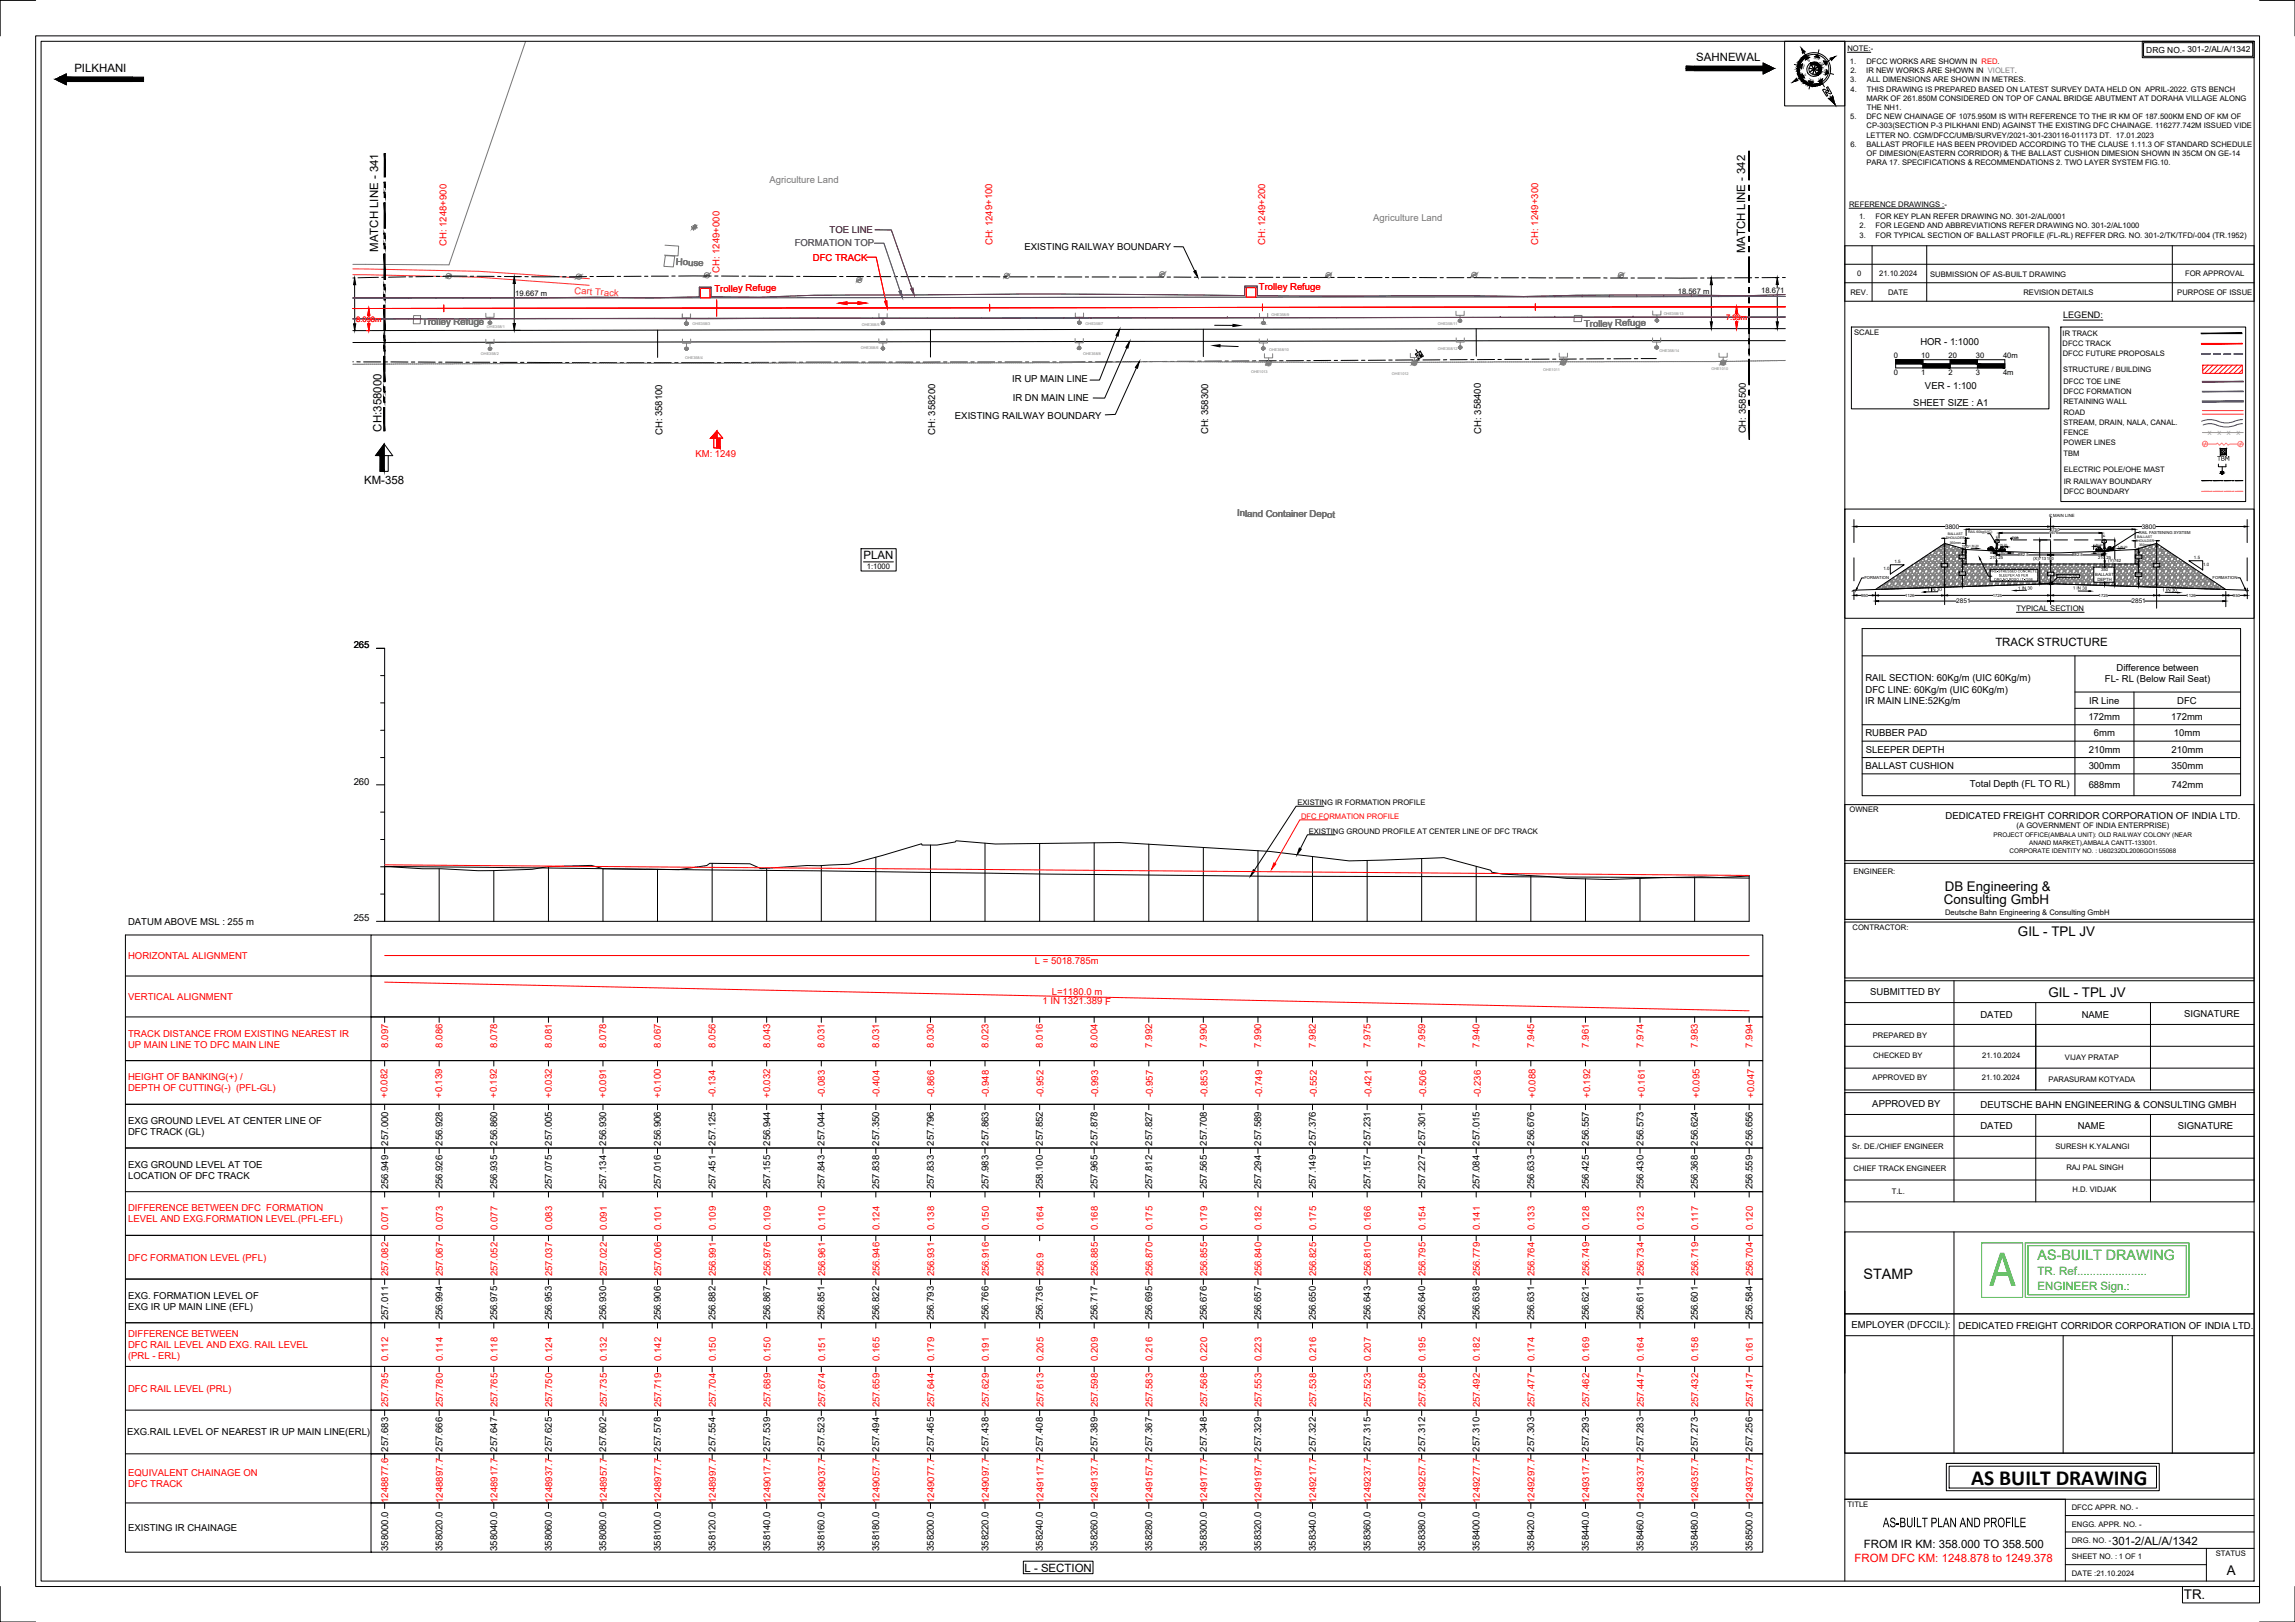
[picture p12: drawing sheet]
<svg xmlns="http://www.w3.org/2000/svg" width="841mm" height="594mm" viewBox="0 0 841 594" stroke-linecap="round" stroke-linejoin="round" font-family="sans-serif">
<defs><g id="words">
<text font-size="18.7" fill="#00b800" x="729.1" y="470.9">A</text>
<text font-size="7.9" x="722.4" y="543.7">AS BUILT DRAWING</text>
<text font-size="5.5" x="690" y="559.4">AS-BUILT PLAN AND PROFILE</text>
<text font-size="5.3" x="682.9" y="468.4">STAMP</text>
<text font-size="5.2" fill="#00b800" x="746.7" y="461.6">AS-BUILT DRAWING</text>
<g font-size="4.9">
<text x="712.7" y="326.4">DB Engineering &amp;</text>
<text x="712.4" y="331.2">Consulting GmbH</text>
<text x="739.5" y="342.8">GIL - TPL JV</text>
<text x="750.7" y="365.1">GIL - TPL JV</text>
<text x="816" y="576.8">A</text>
<text x="800.3" y="585.7">TR.</text>
</g>
<g font-size="4.2">
<text x="621.6" y="22.4">SAHNEWAL</text>
<text x="27.2" y="26.3">PILKHANI</text>
<text x="138.6" y="92.2" transform="rotate(-90 138.6 92.2)">MATCH LINE - 341</text>
<text x="639.5" y="92.8" transform="rotate(-90 639.5 92.8)">MATCH LINE - 342</text>
<text x="139.8" y="158" transform="rotate(-90 139.8 158)">CH:358000</text>
<text x="133.4" y="177.1">KM-358</text>
<text x="316.4" y="204.9">PLAN</text>
<text x="731.2" y="236.7">TRACK STRUCTURE</text>
<text x="683" y="567.2">FROM IR KM: 358.000 TO 358.500</text>
<text x="774" y="565.8">301-2/AL/A/1342</text>
<text x="375.4" y="575.6">L - SECTION</text>
</g>
<g font-size="4.2" fill="#00b800">
<text x="746.7" y="467">TR. Ref......................</text>
<text x="746.7" y="472.4">ENGINEER Sign.:</text>
</g>
<text font-size="4.2" fill="#f00" x="679.6" y="572.2">FROM DFC KM: 1248.878 to 1249.378</text>
<text font-size="4" fill="#808080" x="519.3" y="131.9">W</text>
<g font-size="3.5" fill="#767676">
<text x="282" y="67.1">Agriculture Land</text>
<text x="503.2" y="81">Agriculture Land</text>
<text x="247.7" y="97.1" transform="rotate(2 247.7 97.1)">House</text>
<text x="154.8" y="119.1" transform="rotate(-1 154.8 119.1)">Trolley Refuge</text>
<text x="580.5" y="119.7" transform="rotate(-1 580.5 119.7)">Trolley Refuge</text>
<text x="453.3" y="189.2" transform="rotate(1 453.3 189.2)">Inland Container Depot</text>
</g>
<text font-size="3.5" fill="#723956" x="304" y="85.4">TOE LINE</text>
<g font-size="3.5" fill="#f00">
<text x="363.7" y="89.8" transform="rotate(-90 363.7 89.8)">CH: 1249+100</text>
<text x="463.7" y="89.7" transform="rotate(-90 463.7 89.7)">CH: 1249+200</text>
<text x="563.7" y="89.6" transform="rotate(-90 563.7 89.6)">CH: 1249+300</text>
<text x="163.6" y="90.1" transform="rotate(-90 163.6 90.1)">CH: 1248+900</text>
<text x="297.9" y="95.4">DFC TRACK</text>
<text x="263.7" y="100" transform="rotate(-90 263.7 100)">CH: 1249+000</text>
<text x="261.8" y="106.8">Trolley Refuge</text>
<text x="461.3" y="106.2">Trolley Refuge</text>
<text x="254.8" y="167.5">KM: 1249</text>
<text x="46.9" y="351.2">HORIZONTAL ALIGNMENT</text>
<text x="379.3" y="353.2">L = 5018.785m</text>
<text x="385.4" y="364.3" transform="rotate(1 385.4 364.3)">L=1180.0 m</text>
<text x="46.9" y="366.2">VERTICAL ALIGNMENT</text>
<text x="382" y="367.7">1 IN 1321.389 F</text>
<text x="46.9" y="379.7">TRACK DISTANCE FROM EXISTING NEAREST IR</text>
<text x="46.9" y="383.7">UP MAIN LINE TO DFC MAIN LINE</text>
<text x="142.2" y="383.7" transform="rotate(-90 142.2 383.7)">8.097</text>
<text x="162.2" y="383.7" transform="rotate(-90 162.2 383.7)">8.086</text>
<text x="182.2" y="383.7" transform="rotate(-90 182.2 383.7)">8.078</text>
<text x="202.2" y="383.7" transform="rotate(-90 202.2 383.7)">8.081</text>
<text x="222.2" y="383.7" transform="rotate(-90 222.2 383.7)">8.078</text>
<text x="242.2" y="383.7" transform="rotate(-90 242.2 383.7)">8.067</text>
<text x="262.2" y="383.7" transform="rotate(-90 262.2 383.7)">8.056</text>
<text x="282.2" y="383.7" transform="rotate(-90 282.2 383.7)">8.043</text>
<text x="302.2" y="383.7" transform="rotate(-90 302.2 383.7)">8.031</text>
<text x="322.2" y="383.7" transform="rotate(-90 322.2 383.7)">8.031</text>
<text x="342.2" y="383.7" transform="rotate(-90 342.2 383.7)">8.030</text>
<text x="362.2" y="383.7" transform="rotate(-90 362.2 383.7)">8.023</text>
<text x="382.2" y="383.7" transform="rotate(-90 382.2 383.7)">8.016</text>
<text x="402.2" y="383.7" transform="rotate(-90 402.2 383.7)">8.004</text>
<text x="422.2" y="383.7" transform="rotate(-90 422.2 383.7)">7.992</text>
<text x="442.2" y="383.7" transform="rotate(-90 442.2 383.7)">7.990</text>
<text x="462.2" y="383.7" transform="rotate(-90 462.2 383.7)">7.990</text>
<text x="482.2" y="383.7" transform="rotate(-90 482.2 383.7)">7.982</text>
<text x="502.2" y="383.7" transform="rotate(-90 502.2 383.7)">7.975</text>
<text x="522.3" y="383.7" transform="rotate(-90 522.3 383.7)">7.959</text>
<text x="542.2" y="383.7" transform="rotate(-90 542.2 383.7)">7.940</text>
<text x="562.2" y="383.7" transform="rotate(-90 562.2 383.7)">7.945</text>
<text x="582.2" y="383.7" transform="rotate(-90 582.2 383.7)">7.961</text>
<text x="602.2" y="383.7" transform="rotate(-90 602.2 383.7)">7.974</text>
<text x="622.2" y="383.7" transform="rotate(-90 622.2 383.7)">7.983</text>
<text x="642.2" y="383.7" transform="rotate(-90 642.2 383.7)">7.994</text>
<text x="46.9" y="395.7">HEIGHT OF BANKING(+) /</text>
<text x="46.9" y="399.7">DEPTH OF CUTTING(-) (PFL-GL)</text>
<text x="262.2" y="401.8" transform="rotate(-90 262.2 401.8)">-0.134</text>
<text x="302.3" y="401.8" transform="rotate(-90 302.3 401.8)">-0.083</text>
<text x="322.4" y="401.8" transform="rotate(-90 322.4 401.8)">-0.404</text>
<text x="342.4" y="401.8" transform="rotate(-90 342.4 401.8)">-0.866</text>
<text x="362.4" y="401.8" transform="rotate(-90 362.4 401.8)">-0.948</text>
<text x="382.4" y="401.8" transform="rotate(-90 382.4 401.8)">-0.952</text>
<text x="402.4" y="401.8" transform="rotate(-90 402.4 401.8)">-0.993</text>
<text x="422.5" y="401.8" transform="rotate(-90 422.5 401.8)">-0.957</text>
<text x="442.5" y="401.8" transform="rotate(-90 442.5 401.8)">-0.853</text>
<text x="462.6" y="401.8" transform="rotate(-90 462.6 401.8)">-0.749</text>
<text x="482.6" y="401.8" transform="rotate(-90 482.6 401.8)">-0.552</text>
<text x="502.6" y="401.8" transform="rotate(-90 502.6 401.8)">-0.421</text>
<text x="522.6" y="401.8" transform="rotate(-90 522.6 401.8)">-0.506</text>
<text x="542.7" y="401.8" transform="rotate(-90 542.7 401.8)">-0.236</text>
<text x="142.1" y="402.2" transform="rotate(-90 142.1 402.2)">+0.082</text>
<text x="162.1" y="402.2" transform="rotate(-90 162.1 402.2)">+0.139</text>
<text x="182.1" y="402.2" transform="rotate(-90 182.1 402.2)">+0.192</text>
<text x="202.2" y="402.2" transform="rotate(-90 202.2 402.2)">+0.032</text>
<text x="222.2" y="402.2" transform="rotate(-90 222.2 402.2)">+0.091</text>
<text x="242.2" y="402.2" transform="rotate(-90 242.2 402.2)">+0.100</text>
<text x="282.3" y="402.2" transform="rotate(-90 282.3 402.2)">+0.032</text>
<text x="562.7" y="402.2" transform="rotate(-90 562.7 402.2)">+0.088</text>
<text x="582.7" y="402.2" transform="rotate(-90 582.7 402.2)">+0.192</text>
<text x="602.8" y="402.2" transform="rotate(-90 602.8 402.2)">+0.161</text>
<text x="622.8" y="402.2" transform="rotate(-90 622.8 402.2)">+0.095</text>
<text x="642.8" y="402.2" transform="rotate(-90 642.8 402.2)">+0.047</text>
<text x="46.9" y="443.7">DIFFERENCE BETWEEN DFC FORMATION</text>
<text x="46.9" y="447.7">LEVEL AND EXG.FORMATION LEVEL.(PFL-EFL)</text>
<text x="142.2" y="450.5" transform="rotate(-90 142.2 450.5)">0.071</text>
<text x="162.3" y="450.5" transform="rotate(-90 162.3 450.5)">0.073</text>
<text x="182.3" y="450.5" transform="rotate(-90 182.3 450.5)">0.077</text>
<text x="202.3" y="450.5" transform="rotate(-90 202.3 450.5)">0.083</text>
<text x="222.3" y="450.5" transform="rotate(-90 222.3 450.5)">0.091</text>
<text x="242.3" y="450.5" transform="rotate(-90 242.3 450.5)">0.101</text>
<text x="262.3" y="450.5" transform="rotate(-90 262.3 450.5)">0.109</text>
<text x="282.3" y="450.5" transform="rotate(-90 282.3 450.5)">0.109</text>
<text x="302.3" y="450.5" transform="rotate(-90 302.3 450.5)">0.110</text>
<text x="322.3" y="450.5" transform="rotate(-90 322.3 450.5)">0.124</text>
<text x="342.3" y="450.5" transform="rotate(-90 342.3 450.5)">0.138</text>
<text x="362.3" y="450.5" transform="rotate(-90 362.3 450.5)">0.150</text>
<text x="382.3" y="450.5" transform="rotate(-90 382.3 450.5)">0.164</text>
<text x="402.3" y="450.5" transform="rotate(-90 402.3 450.5)">0.168</text>
<text x="422.3" y="450.5" transform="rotate(-90 422.3 450.5)">0.175</text>
<text x="442.3" y="450.5" transform="rotate(-90 442.3 450.5)">0.179</text>
<text x="462.3" y="450.5" transform="rotate(-90 462.3 450.5)">0.182</text>
<text x="482.3" y="450.5" transform="rotate(-90 482.3 450.5)">0.175</text>
<text x="502.3" y="450.5" transform="rotate(-90 502.3 450.5)">0.166</text>
<text x="522.3" y="450.5" transform="rotate(-90 522.3 450.5)">0.154</text>
<text x="542.3" y="450.5" transform="rotate(-90 542.3 450.5)">0.141</text>
<text x="562.3" y="450.5" transform="rotate(-90 562.3 450.5)">0.133</text>
<text x="582.3" y="450.5" transform="rotate(-90 582.3 450.5)">0.128</text>
<text x="602.3" y="450.5" transform="rotate(-90 602.3 450.5)">0.123</text>
<text x="622.3" y="450.5" transform="rotate(-90 622.3 450.5)">0.117</text>
<text x="642.4" y="450.5" transform="rotate(-90 642.4 450.5)">0.120</text>
<text x="46.9" y="461.7">DFC FORMATION LEVEL (PFL)</text>
<text x="142.2" y="467.5" transform="rotate(-90 142.2 467.5)">257.082</text>
<text x="162.3" y="467.5" transform="rotate(-90 162.3 467.5)">257.067</text>
<text x="182.3" y="467.5" transform="rotate(-90 182.3 467.5)">257.052</text>
<text x="202.3" y="467.5" transform="rotate(-90 202.3 467.5)">257.037</text>
<text x="222.3" y="467.5" transform="rotate(-90 222.3 467.5)">257.022</text>
<text x="242.3" y="467.5" transform="rotate(-90 242.3 467.5)">257.006</text>
<text x="262.3" y="467.5" transform="rotate(-90 262.3 467.5)">256.991</text>
<text x="282.3" y="467.5" transform="rotate(-90 282.3 467.5)">256.976</text>
<text x="302.3" y="467.5" transform="rotate(-90 302.3 467.5)">256.961</text>
<text x="322.3" y="467.5" transform="rotate(-90 322.3 467.5)">256.946</text>
<text x="342.3" y="467.5" transform="rotate(-90 342.3 467.5)">256.931</text>
<text x="362.3" y="467.5" transform="rotate(-90 362.3 467.5)">256.916</text>
<text x="382.3" y="467.5" transform="rotate(-90 382.3 467.5)">256.9</text>
<text x="402.3" y="467.5" transform="rotate(-90 402.3 467.5)">256.885</text>
<text x="422.3" y="467.5" transform="rotate(-90 422.3 467.5)">256.870</text>
<text x="442.3" y="467.5" transform="rotate(-90 442.3 467.5)">256.855</text>
<text x="462.3" y="467.5" transform="rotate(-90 462.3 467.5)">256.840</text>
<text x="482.3" y="467.5" transform="rotate(-90 482.3 467.5)">256.825</text>
<text x="502.3" y="467.5" transform="rotate(-90 502.3 467.5)">256.810</text>
<text x="522.3" y="467.5" transform="rotate(-90 522.3 467.5)">256.795</text>
<text x="542.3" y="467.5" transform="rotate(-90 542.3 467.5)">256.779</text>
<text x="562.3" y="467.5" transform="rotate(-90 562.3 467.5)">256.764</text>
<text x="582.3" y="467.5" transform="rotate(-90 582.3 467.5)">256.749</text>
<text x="602.3" y="467.5" transform="rotate(-90 602.3 467.5)">256.734</text>
<text x="622.3" y="467.5" transform="rotate(-90 622.3 467.5)">256.719</text>
<text x="642.4" y="467.5" transform="rotate(-90 642.4 467.5)">256.704</text>
<text x="46.9" y="489.7">DIFFERENCE BETWEEN</text>
<text x="46.9" y="493.7">DFC RAIL LEVEL AND EXG. RAIL LEVEL</text>
<text x="46.9" y="497.7">(PRL - ERL)</text>
<text x="142.2" y="498.5" transform="rotate(-90 142.2 498.5)">0.112</text>
<text x="162.3" y="498.5" transform="rotate(-90 162.3 498.5)">0.114</text>
<text x="182.3" y="498.5" transform="rotate(-90 182.3 498.5)">0.118</text>
<text x="202.3" y="498.5" transform="rotate(-90 202.3 498.5)">0.124</text>
<text x="222.3" y="498.5" transform="rotate(-90 222.3 498.5)">0.132</text>
<text x="242.3" y="498.5" transform="rotate(-90 242.3 498.5)">0.142</text>
<text x="262.3" y="498.5" transform="rotate(-90 262.3 498.5)">0.150</text>
<text x="282.3" y="498.5" transform="rotate(-90 282.3 498.5)">0.150</text>
<text x="302.3" y="498.5" transform="rotate(-90 302.3 498.5)">0.151</text>
<text x="322.3" y="498.5" transform="rotate(-90 322.3 498.5)">0.165</text>
<text x="342.3" y="498.5" transform="rotate(-90 342.3 498.5)">0.179</text>
<text x="362.3" y="498.5" transform="rotate(-90 362.3 498.5)">0.191</text>
<text x="382.3" y="498.5" transform="rotate(-90 382.3 498.5)">0.205</text>
<text x="402.3" y="498.5" transform="rotate(-90 402.3 498.5)">0.209</text>
<text x="422.3" y="498.5" transform="rotate(-90 422.3 498.5)">0.216</text>
<text x="442.3" y="498.5" transform="rotate(-90 442.3 498.5)">0.220</text>
<text x="462.3" y="498.5" transform="rotate(-90 462.3 498.5)">0.223</text>
<text x="482.3" y="498.5" transform="rotate(-90 482.3 498.5)">0.216</text>
<text x="502.3" y="498.5" transform="rotate(-90 502.3 498.5)">0.207</text>
<text x="522.3" y="498.5" transform="rotate(-90 522.3 498.5)">0.195</text>
<text x="542.3" y="498.5" transform="rotate(-90 542.3 498.5)">0.182</text>
<text x="562.3" y="498.5" transform="rotate(-90 562.3 498.5)">0.174</text>
<text x="582.3" y="498.5" transform="rotate(-90 582.3 498.5)">0.169</text>
<text x="602.3" y="498.5" transform="rotate(-90 602.3 498.5)">0.164</text>
<text x="622.3" y="498.5" transform="rotate(-90 622.3 498.5)">0.158</text>
<text x="642.4" y="498.5" transform="rotate(-90 642.4 498.5)">0.161</text>
<text x="46.9" y="509.7">DFC RAIL LEVEL (PRL)</text>
<text x="142.2" y="515.5" transform="rotate(-90 142.2 515.5)">257.795</text>
<text x="162.3" y="515.5" transform="rotate(-90 162.3 515.5)">257.780</text>
<text x="182.3" y="515.5" transform="rotate(-90 182.3 515.5)">257.765</text>
<text x="202.3" y="515.5" transform="rotate(-90 202.3 515.5)">257.750</text>
<text x="222.3" y="515.5" transform="rotate(-90 222.3 515.5)">257.735</text>
<text x="242.3" y="515.5" transform="rotate(-90 242.3 515.5)">257.719</text>
<text x="262.3" y="515.5" transform="rotate(-90 262.3 515.5)">257.704</text>
<text x="282.3" y="515.5" transform="rotate(-90 282.3 515.5)">257.689</text>
<text x="302.3" y="515.5" transform="rotate(-90 302.3 515.5)">257.674</text>
<text x="322.3" y="515.5" transform="rotate(-90 322.3 515.5)">257.659</text>
<text x="342.3" y="515.5" transform="rotate(-90 342.3 515.5)">257.644</text>
<text x="362.3" y="515.5" transform="rotate(-90 362.3 515.5)">257.629</text>
<text x="382.3" y="515.5" transform="rotate(-90 382.3 515.5)">257.613</text>
<text x="402.3" y="515.5" transform="rotate(-90 402.3 515.5)">257.598</text>
<text x="422.3" y="515.5" transform="rotate(-90 422.3 515.5)">257.583</text>
<text x="442.3" y="515.5" transform="rotate(-90 442.3 515.5)">257.568</text>
<text x="462.3" y="515.5" transform="rotate(-90 462.3 515.5)">257.553</text>
<text x="482.3" y="515.5" transform="rotate(-90 482.3 515.5)">257.538</text>
<text x="502.3" y="515.5" transform="rotate(-90 502.3 515.5)">257.523</text>
<text x="522.3" y="515.5" transform="rotate(-90 522.3 515.5)">257.508</text>
<text x="542.3" y="515.5" transform="rotate(-90 542.3 515.5)">257.492</text>
<text x="562.3" y="515.5" transform="rotate(-90 562.3 515.5)">257.477</text>
<text x="582.3" y="515.5" transform="rotate(-90 582.3 515.5)">257.462</text>
<text x="602.3" y="515.5" transform="rotate(-90 602.3 515.5)">257.447</text>
<text x="622.3" y="515.5" transform="rotate(-90 622.3 515.5)">257.432</text>
<text x="642.4" y="515.5" transform="rotate(-90 642.4 515.5)">257.417</text>
<text x="46.9" y="540.7">EQUIVALENT CHAINAGE ON</text>
<text x="46.9" y="544.8">DFC TRACK</text>
<text x="142.2" y="550.5" transform="rotate(-90 142.2 550.5)">1248877.6</text>
<text x="162.3" y="550.5" transform="rotate(-90 162.3 550.5)">1248897.7</text>
<text x="182.3" y="550.5" transform="rotate(-90 182.3 550.5)">1248917.7</text>
<text x="202.3" y="550.5" transform="rotate(-90 202.3 550.5)">1248937.7</text>
<text x="222.3" y="550.5" transform="rotate(-90 222.3 550.5)">1248957.7</text>
<text x="242.3" y="550.5" transform="rotate(-90 242.3 550.5)">1248977.7</text>
<text x="262.3" y="550.5" transform="rotate(-90 262.3 550.5)">1248997.7</text>
<text x="282.3" y="550.5" transform="rotate(-90 282.3 550.5)">1249017.7</text>
<text x="302.3" y="550.5" transform="rotate(-90 302.3 550.5)">1249037.7</text>
<text x="322.3" y="550.5" transform="rotate(-90 322.3 550.5)">1249057.7</text>
<text x="342.3" y="550.5" transform="rotate(-90 342.3 550.5)">1249077.7</text>
<text x="362.3" y="550.5" transform="rotate(-90 362.3 550.5)">1249097.7</text>
<text x="382.3" y="550.5" transform="rotate(-90 382.3 550.5)">1249117.7</text>
<text x="402.3" y="550.5" transform="rotate(-90 402.3 550.5)">1249137.7</text>
<text x="422.3" y="550.5" transform="rotate(-90 422.3 550.5)">1249157.7</text>
<text x="442.3" y="550.5" transform="rotate(-90 442.3 550.5)">1249177.7</text>
<text x="462.3" y="550.5" transform="rotate(-90 462.3 550.5)">1249197.7</text>
<text x="482.3" y="550.5" transform="rotate(-90 482.3 550.5)">1249217.7</text>
<text x="502.3" y="550.5" transform="rotate(-90 502.3 550.5)">1249237.7</text>
<text x="522.3" y="550.5" transform="rotate(-90 522.3 550.5)">1249257.7</text>
<text x="542.3" y="550.5" transform="rotate(-90 542.3 550.5)">1249277.7</text>
<text x="562.3" y="550.5" transform="rotate(-90 562.3 550.5)">1249297.7</text>
<text x="582.3" y="550.5" transform="rotate(-90 582.3 550.5)">1249317.7</text>
<text x="602.3" y="550.5" transform="rotate(-90 602.3 550.5)">1249337.7</text>
<text x="622.3" y="550.5" transform="rotate(-90 622.3 550.5)">1249357.7</text>
<text x="642.4" y="550.5" transform="rotate(-90 642.4 550.5)">1249377.7</text>
</g>
<text font-size="3.5" fill="#5d4a95" x="291.2" y="90.1">FORMATION TOP</text>
<g font-size="3.5">
<text x="375.4" y="91.5">EXISTING RAILWAY BOUNDARY</text>
<text x="703.7" y="126.4">HOR - 1:1000</text>
<text x="371" y="140">IR UP MAIN LINE</text>
<text x="705.4" y="142.5">VER - 1:100</text>
<text x="371.1" y="146.8">IR DN MAIN LINE</text>
<text x="701.2" y="148.6">SHEET SIZE : A1</text>
<text x="350" y="153.5">EXISTING RAILWAY BOUNDARY</text>
<text x="242.7" y="159.4" transform="rotate(-90 242.7 159.4)">CH: 358100</text>
<text x="342.7" y="159.2" transform="rotate(-90 342.7 159.2)">CH: 358200</text>
<text x="442.7" y="159.1" transform="rotate(-90 442.7 159.1)">CH: 358300</text>
<text x="542.7" y="158.9" transform="rotate(-90 542.7 158.9)">CH: 358400</text>
<text x="639.7" y="158.8" transform="rotate(-90 639.7 158.8)">CH: 358500</text>
<text x="129.6" y="237.5">265</text>
<text x="775.7" y="245.6">Difference between</text>
<text x="683.6" y="249.5">RAIL SECTION: 60Kg/m (UIC 60Kg/m)</text>
<text x="771.3" y="249.8">FL- RL (Below Rail Seat)</text>
<text x="683.5" y="258">IR MAIN LINE:52Kg/m</text>
<text x="683.6" y="253.7">DFC LINE: 60Kg/m (UIC 60Kg/m)</text>
<text x="765.6" y="257.7">IR Line</text>
<text x="797.9" y="257.7">DFC</text>
<text x="765.3" y="263.7">172mm</text>
<text x="795.6" y="263.7">172mm</text>
<text x="683.6" y="269.7">RUBBER PAD</text>
<text x="767.4" y="269.7">6mm</text>
<text x="796.6" y="269.7">10mm</text>
<text x="683.7" y="275.7">SLEEPER DEPTH</text>
<text x="765.5" y="275.7">210mm</text>
<text x="795.8" y="275.7">210mm</text>
<text x="683.6" y="281.7">BALLAST CUSHION</text>
<text x="765.4" y="281.7">300mm</text>
<text x="795.8" y="281.7">350mm</text>
<text x="129.6" y="287.5">260</text>
<text x="721.8" y="288.3">Total Depth (FL TO RL)</text>
<text x="765.4" y="288.7">688mm</text>
<text x="795.8" y="288.7">742mm</text>
<text x="713" y="299.8">DEDICATED FREIGHT CORRIDOR CORPORATION OF INDIA LTD.</text>
<text x="46.9" y="338.7">DATUM ABOVE MSL : 255 m</text>
<text x="129.6" y="337.5">255</text>
<text x="685.3" y="364.4">SUBMITTED BY</text>
<text x="725.7" y="372.7">DATED</text>
<text x="762.9" y="372.7">NAME</text>
<text x="800.4" y="372.6">SIGNATURE</text>
<text x="686.1" y="405.4">APPROVED BY</text>
<text x="725.8" y="405.7">DEUTSCHE BAHN ENGINEERING &amp; CONSULTING GMBH</text>
<text x="46.9" y="411.7">EXG GROUND LEVEL AT CENTER LINE OF</text>
<text x="725.7" y="413.7">DATED</text>
<text x="761.4" y="413.7">NAME</text>
<text x="798.1" y="413.6">SIGNATURE</text>
<text x="46.9" y="415.7">DFC TRACK (GL)</text>
<text x="142.2" y="419.6" transform="rotate(-90 142.2 419.6)">257.000</text>
<text x="162.2" y="419.6" transform="rotate(-90 162.2 419.6)">256.928</text>
<text x="182.2" y="419.6" transform="rotate(-90 182.2 419.6)">256.860</text>
<text x="202.2" y="419.6" transform="rotate(-90 202.2 419.6)">257.005</text>
<text x="222.2" y="419.6" transform="rotate(-90 222.2 419.6)">256.930</text>
<text x="242.2" y="419.6" transform="rotate(-90 242.2 419.6)">256.906</text>
<text x="262.2" y="419.6" transform="rotate(-90 262.2 419.6)">257.125</text>
<text x="282.2" y="419.6" transform="rotate(-90 282.2 419.6)">256.944</text>
<text x="302.2" y="419.6" transform="rotate(-90 302.2 419.6)">257.044</text>
<text x="322.2" y="419.6" transform="rotate(-90 322.2 419.6)">257.350</text>
<text x="342.2" y="419.6" transform="rotate(-90 342.2 419.6)">257.796</text>
<text x="362.2" y="419.6" transform="rotate(-90 362.2 419.6)">257.863</text>
<text x="382.2" y="419.6" transform="rotate(-90 382.2 419.6)">257.852</text>
<text x="402.2" y="419.6" transform="rotate(-90 402.2 419.6)">257.878</text>
<text x="422.2" y="419.6" transform="rotate(-90 422.2 419.6)">257.827</text>
<text x="442.2" y="419.6" transform="rotate(-90 442.2 419.6)">257.708</text>
<text x="462.2" y="419.6" transform="rotate(-90 462.2 419.6)">257.589</text>
<text x="482.2" y="419.6" transform="rotate(-90 482.2 419.6)">257.376</text>
<text x="502.2" y="419.6" transform="rotate(-90 502.2 419.6)">257.231</text>
<text x="522.2" y="419.6" transform="rotate(-90 522.2 419.6)">257.301</text>
<text x="542.2" y="419.6" transform="rotate(-90 542.2 419.6)">257.015</text>
<text x="562.3" y="419.6" transform="rotate(-90 562.3 419.6)">256.676</text>
<text x="582.2" y="419.6" transform="rotate(-90 582.2 419.6)">256.557</text>
<text x="602.3" y="419.6" transform="rotate(-90 602.3 419.6)">256.573</text>
<text x="622.2" y="419.6" transform="rotate(-90 622.2 419.6)">256.624</text>
<text x="642.3" y="419.6" transform="rotate(-90 642.3 419.6)">256.656</text>
<text x="46.9" y="427.7">EXG GROUND LEVEL AT TOE</text>
<text x="46.9" y="431.7">LOCATION OF DFC TRACK</text>
<text x="142.2" y="435.6" transform="rotate(-90 142.2 435.6)">256.949</text>
<text x="162.2" y="435.6" transform="rotate(-90 162.2 435.6)">256.926</text>
<text x="182.2" y="435.6" transform="rotate(-90 182.2 435.6)">256.935</text>
<text x="202.2" y="435.6" transform="rotate(-90 202.2 435.6)">257.075</text>
<text x="222.2" y="435.6" transform="rotate(-90 222.2 435.6)">257.134</text>
<text x="242.2" y="435.6" transform="rotate(-90 242.2 435.6)">257.016</text>
<text x="262.2" y="435.6" transform="rotate(-90 262.2 435.6)">257.451</text>
<text x="282.2" y="435.6" transform="rotate(-90 282.2 435.6)">257.155</text>
<text x="302.2" y="435.6" transform="rotate(-90 302.2 435.6)">257.843</text>
<text x="322.2" y="435.6" transform="rotate(-90 322.2 435.6)">257.838</text>
<text x="342.2" y="435.6" transform="rotate(-90 342.2 435.6)">257.833</text>
<text x="362.2" y="435.6" transform="rotate(-90 362.2 435.6)">257.983</text>
<text x="382.2" y="435.6" transform="rotate(-90 382.2 435.6)">258.100</text>
<text x="402.2" y="435.6" transform="rotate(-90 402.2 435.6)">257.965</text>
<text x="422.2" y="435.6" transform="rotate(-90 422.2 435.6)">257.812</text>
<text x="442.2" y="435.6" transform="rotate(-90 442.2 435.6)">257.565</text>
<text x="462.2" y="435.6" transform="rotate(-90 462.2 435.6)">257.294</text>
<text x="482.2" y="435.6" transform="rotate(-90 482.2 435.6)">257.149</text>
<text x="502.2" y="435.6" transform="rotate(-90 502.2 435.6)">257.157</text>
<text x="522.2" y="435.6" transform="rotate(-90 522.2 435.6)">257.227</text>
<text x="542.2" y="435.6" transform="rotate(-90 542.2 435.6)">257.084</text>
<text x="562.3" y="435.6" transform="rotate(-90 562.3 435.6)">256.633</text>
<text x="582.2" y="435.6" transform="rotate(-90 582.2 435.6)">256.425</text>
<text x="602.3" y="435.6" transform="rotate(-90 602.3 435.6)">256.430</text>
<text x="622.2" y="435.6" transform="rotate(-90 622.2 435.6)">256.368</text>
<text x="642.3" y="435.6" transform="rotate(-90 642.3 435.6)">256.559</text>
<text x="46.9" y="475.7">EXG. FORMATION LEVEL OF</text>
<text x="46.9" y="479.7">EXG IR UP MAIN LINE (EFL)</text>
<text x="142.2" y="483.6" transform="rotate(-90 142.2 483.6)">257.011</text>
<text x="162.2" y="483.6" transform="rotate(-90 162.2 483.6)">256.994</text>
<text x="182.2" y="483.6" transform="rotate(-90 182.2 483.6)">256.975</text>
<text x="202.2" y="483.6" transform="rotate(-90 202.2 483.6)">256.953</text>
<text x="222.2" y="483.6" transform="rotate(-90 222.2 483.6)">256.930</text>
<text x="242.2" y="483.6" transform="rotate(-90 242.2 483.6)">256.906</text>
<text x="262.2" y="483.6" transform="rotate(-90 262.2 483.6)">256.882</text>
<text x="282.2" y="483.6" transform="rotate(-90 282.2 483.6)">256.867</text>
<text x="302.2" y="483.6" transform="rotate(-90 302.2 483.6)">256.851</text>
<text x="322.2" y="483.6" transform="rotate(-90 322.2 483.6)">256.822</text>
<text x="342.2" y="483.6" transform="rotate(-90 342.2 483.6)">256.793</text>
<text x="362.2" y="483.6" transform="rotate(-90 362.2 483.6)">256.766</text>
<text x="382.2" y="483.6" transform="rotate(-90 382.2 483.6)">256.736</text>
<text x="402.2" y="483.6" transform="rotate(-90 402.2 483.6)">256.717</text>
<text x="422.2" y="483.6" transform="rotate(-90 422.2 483.6)">256.695</text>
<text x="442.2" y="483.6" transform="rotate(-90 442.2 483.6)">256.676</text>
<text x="462.2" y="483.6" transform="rotate(-90 462.2 483.6)">256.657</text>
<text x="482.2" y="483.6" transform="rotate(-90 482.2 483.6)">256.650</text>
<text x="502.2" y="483.6" transform="rotate(-90 502.2 483.6)">256.643</text>
<text x="522.2" y="483.6" transform="rotate(-90 522.2 483.6)">256.640</text>
<text x="542.2" y="483.6" transform="rotate(-90 542.2 483.6)">256.638</text>
<text x="562.3" y="483.6" transform="rotate(-90 562.3 483.6)">256.631</text>
<text x="582.2" y="483.6" transform="rotate(-90 582.2 483.6)">256.621</text>
<text x="602.3" y="483.6" transform="rotate(-90 602.3 483.6)">256.611</text>
<text x="622.2" y="483.6" transform="rotate(-90 622.2 483.6)">256.601</text>
<text x="642.3" y="483.6" transform="rotate(-90 642.3 483.6)">256.584</text>
<text x="678.5" y="486.3">EMPLOYER (DFCCIL):</text>
<text x="717.7" y="486.6">DEDICATED FREIGHT CORRIDOR CORPORATION OF INDIA LTD.</text>
<text x="46.6" y="525.8">EXG.RAIL LEVEL OF NEAREST IR UP MAIN LINE(ERL)</text>
<text x="142.2" y="531.6" transform="rotate(-90 142.2 531.6)">257.683</text>
<text x="162.2" y="531.6" transform="rotate(-90 162.2 531.6)">257.666</text>
<text x="182.2" y="531.6" transform="rotate(-90 182.2 531.6)">257.647</text>
<text x="202.2" y="531.6" transform="rotate(-90 202.2 531.6)">257.625</text>
<text x="222.2" y="531.6" transform="rotate(-90 222.2 531.6)">257.602</text>
<text x="242.2" y="531.6" transform="rotate(-90 242.2 531.6)">257.578</text>
<text x="262.2" y="531.6" transform="rotate(-90 262.2 531.6)">257.554</text>
<text x="282.2" y="531.6" transform="rotate(-90 282.2 531.6)">257.539</text>
<text x="302.2" y="531.6" transform="rotate(-90 302.2 531.6)">257.523</text>
<text x="322.2" y="531.6" transform="rotate(-90 322.2 531.6)">257.494</text>
<text x="342.2" y="531.6" transform="rotate(-90 342.2 531.6)">257.465</text>
<text x="362.2" y="531.6" transform="rotate(-90 362.2 531.6)">257.438</text>
<text x="382.2" y="531.6" transform="rotate(-90 382.2 531.6)">257.408</text>
<text x="402.2" y="531.6" transform="rotate(-90 402.2 531.6)">257.389</text>
<text x="422.2" y="531.6" transform="rotate(-90 422.2 531.6)">257.367</text>
<text x="442.2" y="531.6" transform="rotate(-90 442.2 531.6)">257.348</text>
<text x="462.2" y="531.6" transform="rotate(-90 462.2 531.6)">257.329</text>
<text x="482.2" y="531.6" transform="rotate(-90 482.2 531.6)">257.322</text>
<text x="502.2" y="531.6" transform="rotate(-90 502.2 531.6)">257.315</text>
<text x="522.3" y="531.6" transform="rotate(-90 522.3 531.6)">257.312</text>
<text x="542.2" y="531.6" transform="rotate(-90 542.2 531.6)">257.310</text>
<text x="562.2" y="531.6" transform="rotate(-90 562.2 531.6)">257.303</text>
<text x="582.2" y="531.6" transform="rotate(-90 582.2 531.6)">257.293</text>
<text x="602.2" y="531.6" transform="rotate(-90 602.2 531.6)">257.283</text>
<text x="622.2" y="531.6" transform="rotate(-90 622.2 531.6)">257.273</text>
<text x="642.2" y="531.6" transform="rotate(-90 642.2 531.6)">257.256</text>
<text x="46.9" y="560.8">EXISTING IR CHAINAGE</text>
<text x="142.2" y="568.1" transform="rotate(-90 142.2 568.1)">358000.0</text>
<text x="162.2" y="568.1" transform="rotate(-90 162.2 568.1)">358020.0</text>
<text x="182.2" y="568.1" transform="rotate(-90 182.2 568.1)">358040.0</text>
<text x="202.2" y="568.1" transform="rotate(-90 202.2 568.1)">358060.0</text>
<text x="222.2" y="568.1" transform="rotate(-90 222.2 568.1)">358080.0</text>
<text x="242.2" y="568.1" transform="rotate(-90 242.2 568.1)">358100.0</text>
<text x="262.2" y="568.1" transform="rotate(-90 262.2 568.1)">358120.0</text>
<text x="282.2" y="568.1" transform="rotate(-90 282.2 568.1)">358140.0</text>
<text x="302.2" y="568.1" transform="rotate(-90 302.2 568.1)">358160.0</text>
<text x="322.2" y="568.1" transform="rotate(-90 322.2 568.1)">358180.0</text>
<text x="342.2" y="568.1" transform="rotate(-90 342.2 568.1)">358200.0</text>
<text x="362.2" y="568.1" transform="rotate(-90 362.2 568.1)">358220.0</text>
<text x="382.2" y="568.1" transform="rotate(-90 382.2 568.1)">358240.0</text>
<text x="402.2" y="568.1" transform="rotate(-90 402.2 568.1)">358260.0</text>
<text x="422.2" y="568.1" transform="rotate(-90 422.2 568.1)">358280.0</text>
<text x="442.2" y="568.1" transform="rotate(-90 442.2 568.1)">358300.0</text>
<text x="462.2" y="568.1" transform="rotate(-90 462.2 568.1)">358320.0</text>
<text x="482.2" y="568.1" transform="rotate(-90 482.2 568.1)">358340.0</text>
<text x="502.2" y="568.1" transform="rotate(-90 502.2 568.1)">358360.0</text>
<text x="522.3" y="568.1" transform="rotate(-90 522.3 568.1)">358380.0</text>
<text x="542.2" y="568.1" transform="rotate(-90 542.2 568.1)">358400.0</text>
<text x="562.2" y="568.1" transform="rotate(-90 562.2 568.1)">358420.0</text>
<text x="582.2" y="568.1" transform="rotate(-90 582.2 568.1)">358440.0</text>
<text x="602.2" y="568.1" transform="rotate(-90 602.2 568.1)">358460.0</text>
<text x="622.2" y="568.1" transform="rotate(-90 622.2 568.1)">358480.0</text>
<text x="642.2" y="568.1" transform="rotate(-90 642.2 568.1)">358500.0</text>
</g>
<text font-size="3.5" fill="#b85c00" x="210.4" y="107.5" transform="rotate(4 210.4 107.5)">Cart Track</text>
<text font-size="3.3" x="756.1" y="116.6">LEGEND:</text>
<text font-size="3.1" x="786.5" y="19.3">DRG NO.- 301-2/AL/A/1342</text>
<g font-size="2.8">
<text x="677" y="18.6">NOTE:-</text>
<text x="677.9" y="23.5">1.</text>
<text x="684" y="23.5">DFCC WORKS ARE SHOWN IN RED.</text>
<text x="678.1" y="26.8">2.</text>
<text x="683.9" y="26.8">IR NEW WORKS ARE SHOWN IN VIOLET.</text>
<text x="678" y="30.2">3.</text>
<text x="678.1" y="33.5">4.</text>
<text x="684.1" y="33.5">THIS DRAWING IS PREPARED BASED ON LATEST SURVEY DATA HELD ON APRIL-2022. GTS BENCH</text>
<text x="684.2" y="30.2">ALL DIMENSIONS ARE SHOWN IN METRES.</text>
<text x="684" y="36.9">MARK OF 261.850M CONSIDERED ON TOP OF CANAL BRIDGE ABUTMENT AT DORAHA VILLAGE ALONG</text>
<text x="684.1" y="40.3">THE NH1.</text>
<text x="678" y="43.6">5.</text>
<text x="684" y="43.6">DFC NEW CHAINAGE OF 1075.950M IS WITH REFERENCE TO THE IR KM OF 187.500KM END OF KM OF</text>
<text x="684" y="47">CP-303(SECTION P-3 PILKHANI END) AGAINST THE EXISTING DFC CHAINAGE. 116277.742M ISSUED VIDE</text>
<text x="678.1" y="53.7">6.</text>
<text x="684" y="50.4">LETTER NO. CGM/DFCC/UMB/SURVEY/2021-301-230116-011173 DT. 17.01.2023</text>
<text x="684" y="53.7">BALLAST PROFILE HAS BEEN PROVIDED ACCORDING TO THE CLAUSE 1.11.3 OF STANDARD SCHEDULE</text>
<text x="684.1" y="57.1">OF DIMESION(EASTERN CORRIDOR) &amp; THE BALLAST CUSHION DIMESION SHOWN IN 35CM ON GE-14</text>
<text x="684" y="60.5">PARA 17. SPECIFICATIONS &amp; RECOMMENDATIONS 2. TWO LAYER SYSTEM FIG.10.</text>
<text x="677.6" y="75.7">REFERENCE DRAWINGS :-</text>
<text x="681.3" y="80.3">1.</text>
<text x="681.5" y="83.7">2.</text>
<text x="687.3" y="80.3">FOR KEY PLAN REFER DRAWING NO. 301-2/AL/0001</text>
<text x="687.3" y="83.7">FOR LEGEND AND ABBREVIATIONS REFER DRAWING NO. 301-2/AL1000</text>
<text x="681.4" y="87">3.</text>
<text x="687.3" y="87">FOR TYPICAL SECTION OF BALLAST PROFILE (FL-RL) REFFER DRG. NO. 301-2/TK/TFD/-004 (TR.1952)</text>
<text x="680.6" y="101.2">0</text>
<text x="688.6" y="101.2">21.10.2024</text>
<text x="707.3" y="101.4">SUBMISSION OF AS-BUILT DRAWING</text>
<text x="800.7" y="101.2">FOR APPROVAL</text>
<text x="614.8" y="107.5">18.567 m</text>
<text x="645.4" y="107.3">18.671 m</text>
<text x="797.9" y="108">PURPOSE OF ISSUE</text>
<text x="188.8" y="108.5">19.667 m</text>
<text x="678.1" y="108">REV.</text>
<text x="691.9" y="108">DATE</text>
<text x="741.5" y="108.2">REVISION DETAILS</text>
<text x="679.5" y="122.8">SCALE</text>
<text x="755.8" y="123.1">IR TRACK</text>
<text x="694" y="131">0</text>
<text x="704.1" y="131">10</text>
<text x="714.1" y="131">20</text>
<text x="724.1" y="131">30</text>
<text x="734" y="131">40m</text>
<text x="755.8" y="126.8">DFCC TRACK</text>
<text x="755.9" y="130.6">DFCC FUTURE PROPOSALS</text>
<text x="694" y="137.5">0</text>
<text x="704.1" y="137.5">1</text>
<text x="714.1" y="137.5">2</text>
<text x="724.1" y="137.5">3</text>
<text x="734" y="137.5">4m</text>
<text x="756" y="136.3">STRUCTURE / BUILDING</text>
<text x="756.2" y="140.6">DFCC TOE LINE</text>
<text x="756.2" y="144.3">DFCC FORMATION</text>
<text x="756.2" y="147.9">RETAINING WALL</text>
<text x="756.2" y="151.9">ROAD</text>
<text x="756.2" y="155.8">STREAM, DRAIN, NALA, CANAL.</text>
<text x="756.2" y="159.4">FENCE</text>
<text x="756.2" y="167.2">TBM</text>
<text x="756.2" y="163">POWER LINES</text>
<text x="756.3" y="173">ELECTRIC POLE/OHE MAST</text>
<text x="812.5" y="168.8">TBM</text>
<text x="756.3" y="177.1">IR RAILWAY BOUNDARY</text>
<text x="756.3" y="181.1">DFCC BOUNDARY</text>
<text x="317.7" y="208.3">1:1000</text>
<text x="738.9" y="223.7">TYPICAL SECTION</text>
<text x="475.5" y="294.8">EXISTING IR FORMATION PROFILE</text>
<text x="677.7" y="297.6">OWNER</text>
<text x="479.6" y="305.3">EXISTING GROUND PROFILE AT CENTER LINE OF DFC TRACK</text>
<text x="739" y="303.4">(A GOVERNMENT OF INDIA ENTERPRISE)</text>
<text x="679.2" y="320.1">ENGINEER:</text>
<text x="712.8" y="335.1">Deutsche Bahn Engineering &amp; Consulting GmbH</text>
<text x="678.9" y="340.7">CONTRACTOR:</text>
<text x="686.3" y="380.1">PREPARED BY</text>
<text x="686.4" y="387.6">CHECKED BY</text>
<text x="726.4" y="387.6">21.10.2024</text>
<text x="756.7" y="388.3">VIJAY PRATAP</text>
<text x="686.3" y="395.6">APPROVED BY</text>
<text x="726.3" y="395.6">21.10.2024</text>
<text x="750.7" y="396.3">PARASURAM KOTYADA</text>
<text x="678.8" y="420.9">Sr. DE./CHIEF ENGINEER</text>
<text x="753.3" y="420.7">SURESH K.YALANGI</text>
<text x="679.3" y="428.9">CHIEF TRACK ENGINEER</text>
<text x="757.2" y="428.7">RAJ PAL SINGH</text>
<text x="693.2" y="437.2">T.L.</text>
<text x="759.5" y="436.7">H.D. VIDJAK</text>
<text x="677.1" y="552.1">TITLE</text>
<text x="759.2" y="553.1">DFCC APPR. NO. -</text>
<text x="759.2" y="559.1">ENGG. APPR. NO. -</text>
<text x="759.2" y="565.1">DRG. NO. -</text>
<text x="759.2" y="571.1">SHEET NO. : 1 OF 1</text>
<text x="812" y="570.1">STATUS</text>
<text x="759.2" y="577.1">DATE :21.10.2024</text>
</g>
<g font-size="2.8" fill="#f00">
<text x="130.5" y="118">8.098m</text>
<text x="632.5" y="117.4">7.99m</text>
<text x="476.8" y="299.8">DFC FORMATION PROFILE</text>
</g>
<g font-size="2.4">
<text x="712.8" y="193.7">3800</text>
<text x="784.8" y="193.7">3800</text>
<text x="716.9" y="221">2851</text>
<text x="781.1" y="221">2851</text>
</g>
<g font-size="2.3">
<text x="730.6" y="306.4">PROJECT OFFICE(AMBALA UNIT): OLD RAILWAY COLONY (NEAR</text>
<text x="743.6" y="309.5">ANAND MARKET),AMBALA CANTT-133001.</text>
<text x="736.5" y="312.6">CORPORATE IDENTITY NO. : U60232DL2006GOI155068</text>
</g>
<g font-size="2.1" fill="#989898">
<text x="809.1" y="159.2">X</text>
<text x="812.6" y="159.2">X</text>
<text x="816" y="159.2">X</text>
<text x="819.6" y="159.2">X</text>
</g>
<g font-size="1.8">
<text x="759.5" y="215.9" transform="rotate(1 759.5 215.9)">1 IN 30</text>
<text x="706.3" y="216.6" transform="rotate(-1 706.3 216.6)">1 IN 30</text>
<text x="739.5" y="216" transform="rotate(-1 739.5 216)">1 IN 30</text>
<text x="792.4" y="216.6" transform="rotate(1 792.4 216.6)">1 IN 30</text>
</g>
<g font-size="1.7">
<text x="662.9" y="21.4" transform="rotate(150 662.9 21.4)">S</text>
<text x="664.5" y="21.5" transform="rotate(14 664.5 21.5)">SW</text>
<text x="667.6" y="22.9" transform="rotate(59 667.6 22.9)">W</text>
<text x="660.9" y="25.5" transform="rotate(-76 660.9 25.5)">SE</text>
<text x="662" y="27.6" transform="rotate(-120 662 27.6)">E</text>
<text x="664.8" y="29.3" transform="rotate(-166 664.8 29.3)">NE</text>
<text x="667.1" y="28.3" transform="rotate(148 667.1 28.3)">N</text>
<text x="668.6" y="25.1" transform="rotate(104 668.6 25.1)">NW</text>
<text x="690.2" y="208.9">1.0</text>
<text x="694.2" y="206.3">1.5</text>
<text x="804" y="204.7">1.5</text>
<text x="807.3" y="207.3">1.0</text>
</g>
<g font-size="1.6">
<text x="750.9" y="189.4">C</text>
<text x="751.4" y="189.7">LMAIN LINE</text>
<text x="750.9" y="195.8">1676</text>
<text x="751.3" y="194.4">2750</text>
<text x="718.9" y="200.7">100</text>
<text x="732.3" y="203.1">180</text>
<text x="739.6" y="203.8">882.5</text>
<text x="759.4" y="203.8">882.5</text>
<text x="711.3" y="207.6">713</text>
<text x="717.8" y="204.5">235</text>
<text x="729.3" y="204.7">210.25</text>
<text x="745.1" y="205.3">(X)713</text>
<text x="750.1" y="205.1">180</text>
<text x="768.9" y="204.7">210.25</text>
<text x="769.9" y="209.2">350</text>
<text x="772.6" y="206">(Y)742</text>
<text x="782.4" y="204.5">235</text>
<text x="789" y="207.6">713</text>
<text x="717.9" y="210.8">366</text>
<text x="750.3" y="210.7">321</text>
<text x="767.8" y="211">BALLAST</text>
<text x="768.6" y="213">DEPTH</text>
<text x="782.4" y="211">366</text>
<text x="682" y="218.6">950</text>
<text x="698.1" y="218.6">1126</text>
<text x="730.2" y="218.6">1725</text>
<text x="769.1" y="218.6">1725</text>
<text x="801.2" y="218.6">1126</text>
<text x="818.3" y="218.6">950</text>
</g>
<g font-size="1.5">
<text x="783.7" y="195.6">RAIL FASTENING SYSTEM</text>
<text x="683.2" y="212.2">FORMATION</text>
<text x="810.8" y="212.2">FORMATION</text>
</g>
<g font-size="1.4" fill="#808080">
<text x="253.8" y="119">OHE358/3</text>
<text x="315.8" y="119.3">OHE358/5</text>
<text x="397.8" y="119.1">OHE358/7</text>
<text x="465.9" y="115.7">OHE358/9</text>
<text x="526.9" y="118.9">OHE358/11</text>
<text x="609.7" y="115.4">OHE358/13</text>
<text x="178.5" y="120.2">OHE358/1</text>
<text x="176.3" y="130">OHE358/2</text>
<text x="251.1" y="131.4">OHE358/4</text>
<text x="315.5" y="127.8">OHE358/6</text>
<text x="396.9" y="130">OHE358/8</text>
<text x="465.1" y="128.5">OHE358/10</text>
<text x="526.9" y="128.4">OHE358/12</text>
<text x="608.1" y="128.9">OHE358/14</text>
<text x="458.5" y="136.5">OHE1013</text>
<text x="510.1" y="137.2">OHE1012</text>
<text x="565.6" y="135.9">OHE1011</text>
<text x="627.2" y="135.7">OHE1010</text>
</g>
<g font-size="1.4">
<text x="729.3" y="209.6">PRE-STRESSED CONCRETE</text>
<text x="730.8" y="212.7">DRG.NO.RDSO / T-7008</text>
<text x="732.5" y="211.2">SLEEPER AS PER</text>
</g>
<g font-size="1.3">
<text x="713" y="197.6">SHOULDER</text>
<text x="713.8" y="196.1">BALLAST</text>
<text x="721.2" y="195.4">RAIL 60kg(UIC)</text>
<text x="783.2" y="197">BALLAST</text>
<text x="714.5" y="199.1">350mm</text>
<text x="782.4" y="198.5">SHOULDER</text>
<text x="783.9" y="200">350mm</text>
<text x="753.8" y="211.5">RIDGE POINT</text>
</g>
<g font-size="1.1">
<text x="731.5" y="197.2">C</text>
<text x="731.7" y="197.4">L</text>
<text x="737.4" y="197.4">TOR</text>
<text x="770.7" y="196.6">C</text>
<text x="770.9" y="196.7">L</text>
<text x="721.6" y="200.3">1 IN 20</text>
<text x="732" y="200">1 IN 20</text>
<text x="767.1" y="199.8">1 IN 20</text>
<text x="776.1" y="200.7">1 IN 20</text>
</g>
<text font-size="1" x="768.4" y="203">180</text>
<g font-size=".4" fill="#767676">
<text x="129.5" y="133.5">X</text>
<text x="130.2" y="133.5">X</text>
<text x="130.9" y="133.5">X</text>
<text x="131.6" y="133.5">X</text>
<text x="132.3" y="133.5">X</text>
<text x="133" y="133.5">X</text>
<text x="133.7" y="133.5">X</text>
<text x="134.4" y="133.5">X</text>
<text x="135.1" y="133.5">X</text>
<text x="135.8" y="133.5">X</text>
<text x="136.5" y="133.5">X</text>
<text x="137.2" y="133.5">X</text>
<text x="137.9" y="133.5">X</text>
<text x="138.6" y="133.5">X</text>
<text x="139.3" y="133.5">X</text>
<text x="140" y="133.5">X</text>
<text x="140.7" y="133.5" transform="rotate(-9 140.7 133.5)">X</text>
<text x="141.4" y="133.5">X</text>
<text x="142.1" y="133.5">X</text>
<text x="142.8" y="133.5">X</text>
<text x="143.5" y="133.5">X</text>
<text x="144.2" y="133.5">X</text>
<text x="144.9" y="133.5">X</text>
<text x="145.6" y="133.5">X</text>
<text x="146.3" y="133.5">X</text>
<text x="147" y="133.5">X</text>
<text x="147.7" y="133.5">X</text>
<text x="148.4" y="133.5">X</text>
<text x="149.1" y="133.5">X</text>
<text x="149.8" y="133.5">X</text>
<text x="150.5" y="133.4">X</text>
<text x="151.2" y="133.4">X</text>
<text x="151.9" y="133.4">X</text>
<text x="152.6" y="133.4">X</text>
<text x="153.3" y="133.4">X</text>
<text x="154" y="133.4">X</text>
<text x="154.7" y="133.4">X</text>
<text x="155.4" y="133.4">X</text>
<text x="156.1" y="133.4">X</text>
<text x="156.8" y="133.4">X</text>
<text x="157.5" y="133.4">X</text>
<text x="158.2" y="133.4">X</text>
<text x="158.9" y="133.4">X</text>
<text x="159.6" y="133.4">X</text>
<text x="160.3" y="133.4">X</text>
<text x="161" y="133.4">X</text>
<text x="161.7" y="133.4">X</text>
<text x="162.4" y="133.4">X</text>
<text x="163.1" y="133.4">X</text>
<text x="163.8" y="133.4">X</text>
<text x="164.5" y="133.4">X</text>
<text x="165.2" y="133.4">X</text>
<text x="165.9" y="133.4">X</text>
<text x="166.6" y="133.4">X</text>
<text x="167.3" y="133.4">X</text>
<text x="168" y="133.4">X</text>
<text x="168.7" y="133.4">X</text>
<text x="169.4" y="133.4">X</text>
<text x="170.1" y="133.4">X</text>
<text x="170.8" y="133.4">X</text>
<text x="171.5" y="133.4">X</text>
<text x="172.2" y="133.4">X</text>
<text x="173.1" y="133.4">X</text>
<text x="173.8" y="133.4">X</text>
<text x="174.5" y="133.4">X</text>
<text x="175.2" y="133.4">X</text>
<text x="175.9" y="133.4">X</text>
<text x="176.6" y="133.4">X</text>
<text x="177.3" y="133.4">X</text>
<text x="178" y="133.4">X</text>
<text x="178.7" y="133.4">X</text>
<text x="179.4" y="133.4">X</text>
<text x="180.1" y="133.4">X</text>
<text x="180.8" y="133.3">X</text>
<text x="181.5" y="133.3" transform="rotate(-9 181.5 133.3)">X</text>
<text x="182.2" y="133.3">X</text>
<text x="182.9" y="133.3">X</text>
<text x="183.6" y="133.3">X</text>
<text x="184.3" y="133.3">X</text>
<text x="185" y="133.3">X</text>
<text x="185.7" y="133.3">X</text>
<text x="186.4" y="133.3">X</text>
<text x="187.1" y="133.3">X</text>
<text x="187.8" y="133.3">X</text>
<text x="188.5" y="133.3">X</text>
<text x="189.2" y="133.3">X</text>
<text x="189.9" y="133.3" transform="rotate(-8 189.9 133.3)">X</text>
<text x="190.6" y="133.3">X</text>
<text x="191.3" y="133.3">X</text>
<text x="192" y="133.3">X</text>
<text x="192.7" y="133.3">X</text>
<text x="193.4" y="133.3">X</text>
<text x="194.1" y="133.3">X</text>
<text x="194.8" y="133.3">X</text>
<text x="195.5" y="133.3">X</text>
<text x="196.2" y="133.3">X</text>
<text x="196.9" y="133.3">X</text>
<text x="197.6" y="133.3">X</text>
<text x="198.3" y="133.2" transform="rotate(-8 198.3 133.2)">X</text>
<text x="199" y="133.2">X</text>
<text x="199.7" y="133.2">X</text>
<text x="200.4" y="133.2">X</text>
<text x="201.1" y="133.2">X</text>
<text x="201.8" y="133.2">X</text>
<text x="202.5" y="133.2">X</text>
<text x="203.2" y="133.2">X</text>
<text x="203.9" y="133.2">X</text>
<text x="204.6" y="133.2">X</text>
<text x="205.3" y="133.2">X</text>
<text x="206" y="133.2">X</text>
<text x="206.7" y="133.2">X</text>
<text x="207.4" y="133.2">X</text>
<text x="208.1" y="133.2">X</text>
<text x="208.8" y="133.2">X</text>
<text x="209.5" y="133.2">X</text>
<text x="210.2" y="133.2">X</text>
<text x="210.9" y="133.2">X</text>
<text x="211.6" y="133.2">X</text>
<text x="212.3" y="133.2">X</text>
<text x="213" y="133.2">X</text>
<text x="213.7" y="133.2">X</text>
<text x="214.4" y="133.2">X</text>
<text x="215.6" y="133.2">X</text>
<text x="216.3" y="133.2">X</text>
<text x="217" y="133.2">X</text>
<text x="217.7" y="133.2">X</text>
<text x="218.4" y="133.2">X</text>
<text x="219.1" y="133.2">X</text>
<text x="219.8" y="133.2">X</text>
<text x="220.5" y="133.2">X</text>
<text x="221.2" y="133.2">X</text>
<text x="221.9" y="133.2">X</text>
<text x="222.6" y="133.2">X</text>
<text x="223.3" y="133.2">X</text>
<text x="224" y="133.2">X</text>
<text x="224.7" y="133.2">X</text>
<text x="225.4" y="133.2">X</text>
<text x="226.1" y="133.2">X</text>
<text x="226.8" y="133.2">X</text>
<text x="227.5" y="133.2">X</text>
<text x="228.2" y="133.2">X</text>
<text x="228.9" y="133.2">X</text>
<text x="229.6" y="133.2">X</text>
<text x="230.3" y="133.2">X</text>
<text x="231" y="133.2">X</text>
<text x="231.7" y="133.2">X</text>
<text x="232.4" y="133.2">X</text>
<text x="233.1" y="133.2">X</text>
<text x="233.8" y="133.2">X</text>
<text x="234.5" y="133.2">X</text>
<text x="235.2" y="133.2">X</text>
<text x="235.9" y="133.2">X</text>
<text x="236.6" y="133.2">X</text>
<text x="237.3" y="133.2">X</text>
<text x="238" y="133.2">X</text>
<text x="238.7" y="133.2">X</text>
<text x="239.4" y="133.2">X</text>
<text x="240.1" y="133.2">X</text>
<text x="240.8" y="133.2">X</text>
<text x="241.5" y="133.2">X</text>
<text x="242.2" y="133.2">X</text>
<text x="242.9" y="133.2">X</text>
<text x="243.6" y="133.2">X</text>
<text x="244.3" y="133.2">X</text>
<text x="245" y="133.2">X</text>
<text x="245.7" y="133.2">X</text>
<text x="246.4" y="133.2">X</text>
<text x="247.1" y="133.2">X</text>
<text x="247.8" y="133.2">X</text>
<text x="248.5" y="133.2">X</text>
<text x="249.2" y="133.2">X</text>
<text x="249.9" y="133.2">X</text>
<text x="250.6" y="133.2">X</text>
<text x="251.3" y="133.2">X</text>
<text x="252" y="133.2">X</text>
<text x="252.7" y="133.2">X</text>
<text x="253.4" y="133.2">X</text>
<text x="254.1" y="133.2">X</text>
<text x="254.8" y="133.2">X</text>
<text x="255.5" y="133.2">X</text>
<text x="256.2" y="133.2">X</text>
<text x="256.9" y="133.2">X</text>
<text x="258" y="133.2">X</text>
<text x="258.6" y="133.2">X</text>
<text x="259.4" y="133.2">X</text>
<text x="260" y="133.2">X</text>
<text x="260.8" y="133.2">X</text>
<text x="261.4" y="133.2">X</text>
<text x="262.2" y="133.2">X</text>
<text x="262.8" y="133.2">X</text>
<text x="263.6" y="133.2">X</text>
<text x="264.2" y="133.2">X</text>
<text x="265" y="133.2">X</text>
<text x="265.6" y="133.2">X</text>
<text x="266.3" y="133.2">X</text>
<text x="267.1" y="133.2">X</text>
<text x="267.7" y="133.2">X</text>
<text x="268.5" y="133.2">X</text>
<text x="269.1" y="133.2">X</text>
<text x="269.9" y="133.2">X</text>
<text x="270.5" y="133.2">X</text>
<text x="271.3" y="133.2">X</text>
<text x="271.9" y="133.2" transform="rotate(-8 271.9 133.2)">X</text>
<text x="272.7" y="133.2">X</text>
<text x="273.3" y="133.2">X</text>
<text x="274.1" y="133.2">X</text>
<text x="274.7" y="133.2">X</text>
<text x="275.4" y="133.2">X</text>
<text x="276.1" y="133.2">X</text>
<text x="276.8" y="133.2">X</text>
<text x="277.6" y="133.2">X</text>
<text x="278.2" y="133.2">X</text>
<text x="279" y="133.2">X</text>
<text x="279.6" y="133.2">X</text>
<text x="280.4" y="133.2">X</text>
<text x="281" y="133.2">X</text>
<text x="281.8" y="133.2">X</text>
<text x="282.4" y="133.2">X</text>
<text x="283.2" y="133.1">X</text>
<text x="283.8" y="133.1">X</text>
<text x="284.6" y="133.1">X</text>
<text x="285.2" y="133.1">X</text>
<text x="285.9" y="133.1">X</text>
<text x="286.7" y="133.1">X</text>
<text x="287.3" y="133.1">X</text>
<text x="288.1" y="133.1">X</text>
<text x="288.7" y="133.1">X</text>
<text x="289.5" y="133.1">X</text>
<text x="290.1" y="133.1">X</text>
<text x="290.9" y="133.1">X</text>
<text x="291.5" y="133.1">X</text>
<text x="292.3" y="133.1">X</text>
<text x="292.9" y="133.1">X</text>
<text x="293.7" y="133.1">X</text>
<text x="294.3" y="133.1">X</text>
<text x="295" y="133.1">X</text>
<text x="295.8" y="133.1">X</text>
<text x="296.4" y="133.1" transform="rotate(-8 296.4 133.1)">X</text>
<text x="297.2" y="133.1">X</text>
<text x="297.8" y="133.1">X</text>
<text x="298.6" y="133.1">X</text>
<text x="299.2" y="133.1">X</text>
<text x="300.3" y="133.1">X</text>
<text x="301" y="133.1">X</text>
<text x="301.7" y="133.1">X</text>
<text x="302.4" y="133.1">X</text>
<text x="303.1" y="133.1">X</text>
<text x="303.9" y="133.1">X</text>
<text x="304.5" y="133.1">X</text>
<text x="305.3" y="133.1">X</text>
<text x="305.9" y="133.1">X</text>
<text x="306.6" y="133.1">X</text>
<text x="307.3" y="133.1">X</text>
<text x="308" y="133.1">X</text>
<text x="308.7" y="133.1" transform="rotate(8 308.7 133.1)">X</text>
<text x="309.4" y="133.1">X</text>
<text x="310.1" y="133.1">X</text>
<text x="310.8" y="133.1">X</text>
<text x="311.5" y="133.1">X</text>
<text x="312.2" y="133.1">X</text>
<text x="312.9" y="133.1">X</text>
<text x="313.6" y="133.1">X</text>
<text x="314.4" y="133.1">X</text>
<text x="315" y="133.1">X</text>
<text x="315.8" y="133.1">X</text>
<text x="316.4" y="133.1">X</text>
<text x="317.1" y="133.1">X</text>
<text x="317.8" y="133.1">X</text>
<text x="318.5" y="133.1">X</text>
<text x="319.2" y="133.1">X</text>
<text x="319.9" y="133.1">X</text>
<text x="320.6" y="133.1">X</text>
<text x="321.3" y="133.1">X</text>
<text x="322" y="133.1">X</text>
<text x="322.7" y="133.1">X</text>
<text x="323.5" y="133.1">X</text>
<text x="324.1" y="133.1">X</text>
<text x="324.9" y="133.1">X</text>
<text x="325.5" y="133.1">X</text>
<text x="326.2" y="133.1">X</text>
<text x="326.9" y="133.1">X</text>
<text x="327.6" y="133.1">X</text>
<text x="328.3" y="133.1">X</text>
<text x="329" y="133.1">X</text>
<text x="329.7" y="133.1">X</text>
<text x="330.4" y="133.1">X</text>
<text x="331.1" y="133.1">X</text>
<text x="331.8" y="133.1">X</text>
<text x="332.5" y="133.1">X</text>
<text x="333.2" y="133.1">X</text>
<text x="334" y="133.1">X</text>
<text x="334.6" y="133.1">X</text>
<text x="335.4" y="133.1">X</text>
<text x="336" y="133.1">X</text>
<text x="336.7" y="133.1">X</text>
<text x="337.4" y="133.1">X</text>
<text x="338.1" y="133.1">X</text>
<text x="338.8" y="133.1">X</text>
<text x="339.5" y="133.1">X</text>
<text x="340.2" y="133.1">X</text>
<text x="340.9" y="133.1">X</text>
<text x="341.6" y="133.1">X</text>
<text x="342.3" y="133.1">X</text>
<text x="343.4" y="133.1">X</text>
<text x="344.1" y="133.1">X</text>
<text x="344.8" y="133.1">X</text>
<text x="345.5" y="133.1">X</text>
<text x="346.2" y="133.1">X</text>
<text x="346.9" y="133.1">X</text>
<text x="347.6" y="133.1">X</text>
<text x="348.3" y="133.1">X</text>
<text x="349" y="133.1">X</text>
<text x="349.7" y="133.1">X</text>
<text x="350.4" y="133.1">X</text>
<text x="351.1" y="133.1">X</text>
<text x="351.8" y="133.1">X</text>
<text x="352.5" y="133.1">X</text>
<text x="353.2" y="133.1">X</text>
<text x="353.9" y="133.1">X</text>
<text x="354.6" y="133.1">X</text>
<text x="355.3" y="133.1">X</text>
<text x="356" y="133.1">X</text>
<text x="356.7" y="133.1">X</text>
<text x="357.4" y="133.1">X</text>
<text x="358.1" y="133.1">X</text>
<text x="358.8" y="133.1">X</text>
<text x="359.5" y="133.1">X</text>
<text x="360.2" y="133.1">X</text>
<text x="360.9" y="133.1">X</text>
<text x="361.6" y="133.1">X</text>
<text x="362.3" y="133.1">X</text>
<text x="363" y="133.1">X</text>
<text x="363.7" y="133.1">X</text>
<text x="364.4" y="133.1">X</text>
<text x="365.1" y="133.1">X</text>
<text x="365.8" y="133.1">X</text>
<text x="366.5" y="133.1">X</text>
<text x="367.2" y="133.1">X</text>
<text x="367.9" y="133.1">X</text>
<text x="368.6" y="133.1">X</text>
<text x="369.3" y="133.1">X</text>
<text x="370" y="133.1">X</text>
<text x="370.7" y="133.1">X</text>
<text x="371.4" y="133.1">X</text>
<text x="372.1" y="133">X</text>
<text x="372.8" y="133">X</text>
<text x="373.5" y="133">X</text>
<text x="374.2" y="133">X</text>
<text x="374.9" y="133">X</text>
<text x="375.6" y="133">X</text>
<text x="376.3" y="133">X</text>
<text x="377" y="133">X</text>
<text x="377.7" y="133">X</text>
<text x="378.4" y="133">X</text>
<text x="379.1" y="133">X</text>
<text x="379.8" y="133">X</text>
<text x="380.5" y="133">X</text>
<text x="381.2" y="133">X</text>
<text x="381.9" y="133">X</text>
<text x="382.6" y="133">X</text>
<text x="383.3" y="133">X</text>
<text x="384" y="133">X</text>
<text x="384.7" y="133">X</text>
<text x="385.4" y="133">X</text>
<text x="386.1" y="133">X</text>
<text x="386.8" y="133">X</text>
<text x="387.5" y="133">X</text>
<text x="388.3" y="133">X</text>
<text x="389" y="133">X</text>
<text x="389.7" y="133">X</text>
<text x="390.4" y="133">X</text>
<text x="391.1" y="133">X</text>
<text x="391.8" y="132.9">X</text>
<text x="392.5" y="132.9">X</text>
<text x="393.2" y="132.9">X</text>
<text x="393.9" y="132.9">X</text>
<text x="394.6" y="132.9">X</text>
<text x="395.3" y="132.9" transform="rotate(-9 395.3 132.9)">X</text>
<text x="396" y="132.9">X</text>
<text x="396.7" y="132.9">X</text>
<text x="397.4" y="132.9">X</text>
<text x="398.1" y="132.9">X</text>
<text x="398.8" y="132.9" transform="rotate(-8 398.8 132.9)">X</text>
<text x="399.5" y="132.9">X</text>
<text x="400.2" y="132.9">X</text>
<text x="400.9" y="132.9">X</text>
<text x="401.6" y="132.9">X</text>
<text x="402.3" y="132.9">X</text>
<text x="403" y="132.8">X</text>
<text x="403.7" y="132.8">X</text>
<text x="404.4" y="132.8">X</text>
<text x="405.1" y="132.8">X</text>
<text x="405.8" y="132.8">X</text>
<text x="406.5" y="132.8">X</text>
<text x="407.2" y="132.8">X</text>
<text x="407.9" y="132.8">X</text>
<text x="408.6" y="132.8">X</text>
<text x="409.3" y="132.8">X</text>
<text x="410" y="132.7">X</text>
<text x="410.7" y="132.7">X</text>
<text x="411.4" y="132.7">X</text>
<text x="412.1" y="132.7">X</text>
<text x="412.8" y="132.7">X</text>
<text x="413.5" y="132.7" transform="rotate(-9 413.5 132.7)">X</text>
<text x="414.2" y="132.7">X</text>
<text x="414.9" y="132.7">X</text>
<text x="415.6" y="132.7">X</text>
<text x="416.3" y="132.7">X</text>
<text x="417" y="132.6" transform="rotate(-8 417 132.6)">X</text>
<text x="417.7" y="132.6">X</text>
<text x="418.4" y="132.6">X</text>
<text x="419.1" y="132.6">X</text>
<text x="419.8" y="132.6">X</text>
<text x="420.5" y="132.6">X</text>
<text x="421.2" y="132.6">X</text>
<text x="421.9" y="132.6">X</text>
<text x="422.6" y="132.6">X</text>
<text x="423.4" y="132.6">X</text>
<text x="424.2" y="132.6">X</text>
<text x="424.8" y="132.6">X</text>
<text x="425.6" y="132.6">X</text>
<text x="426.2" y="132.6">X</text>
<text x="427" y="132.6">X</text>
<text x="427.6" y="132.6">X</text>
<text x="428.4" y="132.6">X</text>
<text x="429" y="132.6">X</text>
<text x="429.8" y="132.6">X</text>
<text x="430.4" y="132.6">X</text>
<text x="431.2" y="132.6">X</text>
<text x="431.8" y="132.6">X</text>
<text x="432.5" y="132.6">X</text>
<text x="433.3" y="132.6">X</text>
<text x="433.9" y="132.6">X</text>
<text x="434.7" y="132.6">X</text>
<text x="435.3" y="132.6">X</text>
<text x="436.1" y="132.6">X</text>
<text x="436.7" y="132.6">X</text>
<text x="437.5" y="132.6">X</text>
<text x="438.1" y="132.6">X</text>
<text x="438.9" y="132.6">X</text>
<text x="439.5" y="132.6">X</text>
<text x="440.3" y="132.6">X</text>
<text x="440.9" y="132.7">X</text>
<text x="441.6" y="132.7">X</text>
<text x="442.3" y="132.7">X</text>
<text x="443" y="132.7">X</text>
<text x="443.8" y="132.7">X</text>
<text x="444.4" y="132.7">X</text>
<text x="445.2" y="132.7">X</text>
<text x="445.8" y="132.7">X</text>
<text x="446.6" y="132.7">X</text>
<text x="447.2" y="132.7">X</text>
<text x="448" y="132.7">X</text>
<text x="448.6" y="132.7">X</text>
<text x="449.4" y="132.7" transform="rotate(9 449.4 132.7)">X</text>
<text x="450" y="132.7">X</text>
<text x="450.8" y="132.7">X</text>
<text x="451.4" y="132.7">X</text>
<text x="452.1" y="132.7">X</text>
<text x="452.9" y="132.7">X</text>
<text x="453.5" y="132.7">X</text>
<text x="454.3" y="132.7">X</text>
<text x="454.9" y="132.7">X</text>
<text x="455.7" y="132.7">X</text>
<text x="456.3" y="132.7">X</text>
<text x="457.1" y="132.7">X</text>
<text x="457.7" y="132.7">X</text>
<text x="458.5" y="132.7">X</text>
<text x="459.1" y="132.7">X</text>
<text x="459.9" y="132.7">X</text>
<text x="460.5" y="132.7">X</text>
<text x="461.2" y="132.8">X</text>
<text x="461.9" y="132.8">X</text>
<text x="462.6" y="132.8">X</text>
<text x="463.4" y="132.8">X</text>
<text x="464" y="132.8">X</text>
<text x="464.8" y="132.8">X</text>
<text x="465.4" y="132.8">X</text>
<text x="466.2" y="132.8">X</text>
<text x="466.8" y="132.8">X</text>
<text x="467.6" y="132.8">X</text>
<text x="468.2" y="132.8">X</text>
<text x="469" y="132.8">X</text>
<text x="469.6" y="132.8" transform="rotate(8 469.6 132.8)">X</text>
<text x="470.4" y="132.8">X</text>
<text x="471" y="132.8">X</text>
<text x="471.7" y="132.8">X</text>
<text x="472.5" y="132.8">X</text>
<text x="473.1" y="132.8">X</text>
<text x="473.9" y="132.8">X</text>
<text x="474.5" y="132.8">X</text>
<text x="475.3" y="132.8">X</text>
<text x="475.9" y="132.8">X</text>
<text x="476.7" y="132.8">X</text>
<text x="477.3" y="132.8">X</text>
<text x="478.1" y="132.8">X</text>
<text x="478.7" y="132.8">X</text>
<text x="479.5" y="132.8">X</text>
<text x="480.1" y="132.8">X</text>
<text x="480.9" y="132.8">X</text>
<text x="481.5" y="132.9">X</text>
<text x="482.2" y="132.9">X</text>
<text x="483" y="132.9">X</text>
<text x="483.6" y="132.9">X</text>
<text x="484.4" y="132.9">X</text>
<text x="485" y="132.9">X</text>
<text x="485.8" y="132.9">X</text>
<text x="486.4" y="132.9">X</text>
<text x="487.2" y="132.9">X</text>
<text x="487.8" y="132.9">X</text>
<text x="488.6" y="132.9">X</text>
<text x="489.2" y="132.9">X</text>
<text x="490" y="132.9" transform="rotate(8 490 132.9)">X</text>
<text x="490.6" y="132.9">X</text>
<text x="491.3" y="132.9">X</text>
<text x="492.1" y="132.9">X</text>
<text x="492.7" y="132.9">X</text>
<text x="493.5" y="132.9">X</text>
<text x="494.1" y="132.9">X</text>
<text x="494.9" y="132.9">X</text>
<text x="495.5" y="132.9">X</text>
<text x="496.3" y="132.9">X</text>
<text x="496.9" y="132.9">X</text>
<text x="497.7" y="132.9">X</text>
<text x="498.3" y="132.9">X</text>
<text x="499.1" y="132.9">X</text>
<text x="499.7" y="132.9">X</text>
<text x="500.5" y="132.9">X</text>
<text x="501.1" y="132.9">X</text>
<text x="501.8" y="132.9">X</text>
<text x="502.6" y="132.9">X</text>
<text x="503.6" y="132.9">X</text>
<text x="504.3" y="132.9">X</text>
<text x="505" y="132.9">X</text>
<text x="505.7" y="132.9">X</text>
<text x="506.4" y="132.9">X</text>
<text x="507.1" y="132.9">X</text>
<text x="507.8" y="132.9">X</text>
<text x="508.5" y="132.9">X</text>
<text x="509.2" y="132.9">X</text>
<text x="509.9" y="132.9">X</text>
<text x="510.6" y="132.9">X</text>
<text x="511.3" y="132.9">X</text>
<text x="512" y="132.9">X</text>
<text x="512.7" y="132.9">X</text>
<text x="513.4" y="132.9">X</text>
<text x="514.1" y="132.9">X</text>
<text x="514.8" y="132.9" transform="rotate(-8 514.8 132.9)">X</text>
<text x="515.5" y="132.9">X</text>
<text x="516.2" y="132.9">X</text>
<text x="516.9" y="132.9">X</text>
<text x="517.6" y="132.9">X</text>
<text x="519" y="132.9">X</text>
<text x="519.7" y="132.9">X</text>
<text x="520.4" y="132.9">X</text>
<text x="521.1" y="132.9">X</text>
<text x="521.8" y="132.9">X</text>
<text x="522.5" y="132.9">X</text>
<text x="523.2" y="132.8">X</text>
<text x="523.9" y="132.8" transform="rotate(-8 523.9 132.8)">X</text>
<text x="524.6" y="132.8">X</text>
<text x="525.3" y="132.8">X</text>
<text x="526" y="132.8">X</text>
<text x="526.7" y="132.8">X</text>
<text x="527.4" y="132.8">X</text>
<text x="528.1" y="132.8">X</text>
<text x="528.8" y="132.8">X</text>
<text x="529.5" y="132.8">X</text>
<text x="530.2" y="132.8">X</text>
<text x="530.9" y="132.8">X</text>
<text x="531.6" y="132.8">X</text>
<text x="532.3" y="132.8">X</text>
<text x="533" y="132.8">X</text>
<text x="533.7" y="132.8">X</text>
<text x="534.4" y="132.8">X</text>
<text x="535.1" y="132.8">X</text>
<text x="535.8" y="132.8">X</text>
<text x="536.5" y="132.8">X</text>
<text x="537.2" y="132.8">X</text>
<text x="537.9" y="132.8">X</text>
<text x="538.6" y="132.8">X</text>
<text x="539.3" y="132.8">X</text>
<text x="540" y="132.8">X</text>
<text x="540.7" y="132.8">X</text>
<text x="541.4" y="132.8">X</text>
<text x="542.1" y="132.7">X</text>
<text x="542.8" y="132.7">X</text>
<text x="543.5" y="132.7">X</text>
<text x="544.2" y="132.7">X</text>
<text x="545.5" y="132.7">X</text>
<text x="546.2" y="132.7">X</text>
<text x="546.8" y="132.7">X</text>
<text x="547.6" y="132.7">X</text>
<text x="548.2" y="132.7">X</text>
<text x="549" y="132.7">X</text>
<text x="549.6" y="132.7">X</text>
<text x="550.4" y="132.7">X</text>
<text x="551" y="132.7">X</text>
<text x="551.8" y="132.7">X</text>
<text x="552.4" y="132.7">X</text>
<text x="553.2" y="132.7">X</text>
<text x="553.8" y="132.7">X</text>
<text x="554.6" y="132.7">X</text>
<text x="555.3" y="132.7">X</text>
<text x="555.9" y="132.7">X</text>
<text x="556.7" y="132.7">X</text>
<text x="557.3" y="132.7">X</text>
<text x="558.1" y="132.7">X</text>
<text x="558.7" y="132.7">X</text>
<text x="559.5" y="132.7">X</text>
<text x="560.1" y="132.7" transform="rotate(-8 560.1 132.7)">X</text>
<text x="560.9" y="132.7">X</text>
<text x="561.5" y="132.7">X</text>
<text x="562.3" y="132.7">X</text>
<text x="562.9" y="132.7">X</text>
<text x="563.7" y="132.7">X</text>
<text x="564.4" y="132.7">X</text>
<text x="565.1" y="132.7">X</text>
<text x="565.8" y="132.7">X</text>
<text x="566.4" y="132.7">X</text>
<text x="567.2" y="132.7">X</text>
<text x="567.8" y="132.7">X</text>
<text x="568.6" y="132.7">X</text>
<text x="569.2" y="132.7">X</text>
<text x="570" y="132.7">X</text>
<text x="570.6" y="132.7">X</text>
<text x="571.4" y="132.7">X</text>
<text x="572" y="132.7">X</text>
<text x="573.4" y="132.7">X</text>
<text x="574.2" y="132.7">X</text>
<text x="574.9" y="132.7">X</text>
<text x="575.5" y="132.7">X</text>
<text x="576.3" y="132.7">X</text>
<text x="576.9" y="132.7">X</text>
<text x="577.7" y="132.7">X</text>
<text x="578.3" y="132.7">X</text>
<text x="579.1" y="132.6">X</text>
<text x="579.7" y="132.6">X</text>
<text x="580.5" y="132.6" transform="rotate(-9 580.5 132.6)">X</text>
<text x="581.1" y="132.6">X</text>
<text x="581.9" y="132.6">X</text>
<text x="582.5" y="132.6">X</text>
<text x="583.3" y="132.6">X</text>
<text x="584" y="132.6">X</text>
<text x="584.7" y="132.6">X</text>
<text x="585.4" y="132.6">X</text>
<text x="586" y="132.6">X</text>
<text x="586.8" y="132.6">X</text>
<text x="587.4" y="132.6">X</text>
<text x="588.2" y="132.6">X</text>
<text x="588.8" y="132.6">X</text>
<text x="589.6" y="132.6">X</text>
<text x="590.2" y="132.6">X</text>
<text x="591" y="132.6">X</text>
<text x="591.6" y="132.6">X</text>
<text x="592.4" y="132.6">X</text>
<text x="593.1" y="132.6">X</text>
<text x="593.8" y="132.6">X</text>
<text x="594.5" y="132.6">X</text>
<text x="595.2" y="132.6">X</text>
<text x="595.9" y="132.6">X</text>
<text x="596.5" y="132.6">X</text>
<text x="597.3" y="132.6">X</text>
<text x="597.9" y="132.6">X</text>
<text x="598.7" y="132.6">X</text>
<text x="599.3" y="132.6">X</text>
<text x="600.1" y="132.6">X</text>
<text x="600.7" y="132.6">X</text>
<text x="601.5" y="132.6">X</text>
<text x="602.1" y="132.6">X</text>
<text x="602.9" y="132.6">X</text>
<text x="603.6" y="132.6">X</text>
<text x="604.3" y="132.6">X</text>
<text x="605" y="132.6">X</text>
<text x="605.6" y="132.6">X</text>
<text x="606.4" y="132.6">X</text>
<text x="607" y="132.6">X</text>
<text x="607.8" y="132.6">X</text>
<text x="608.4" y="132.6">X</text>
<text x="609.2" y="132.6">X</text>
<text x="609.8" y="132.6">X</text>
<text x="610.6" y="132.6">X</text>
<text x="611.2" y="132.6">X</text>
<text x="612" y="132.6">X</text>
<text x="612.7" y="132.6">X</text>
<text x="613.4" y="132.6">X</text>
<text x="614.1" y="132.6">X</text>
<text x="614.8" y="132.6">X</text>
<text x="615.5" y="132.6">X</text>
<text x="616.1" y="132.6">X</text>
<text x="616.9" y="132.6">X</text>
<text x="617.5" y="132.6">X</text>
<text x="618.3" y="132.6">X</text>
<text x="618.9" y="132.6">X</text>
<text x="619.7" y="132.6">X</text>
<text x="620.3" y="132.6">X</text>
<text x="621.1" y="132.6">X</text>
<text x="621.7" y="132.6">X</text>
<text x="622.5" y="132.6">X</text>
<text x="623.2" y="132.6">X</text>
<text x="623.9" y="132.6">X</text>
<text x="624.6" y="132.6">X</text>
<text x="625.2" y="132.6">X</text>
<text x="626" y="132.6">X</text>
<text x="626.6" y="132.6">X</text>
<text x="627.4" y="132.6">X</text>
<text x="628" y="132.6">X</text>
<text x="628.8" y="132.6">X</text>
<text x="629.4" y="132.6">X</text>
<text x="630.2" y="132.6">X</text>
<text x="631.5" y="132.6">X</text>
<text x="632.1" y="132.5" transform="rotate(-8 632.1 132.5)">X</text>
<text x="632.9" y="132.5">X</text>
<text x="633.5" y="132.5">X</text>
<text x="634.3" y="132.5">X</text>
<text x="634.9" y="132.5">X</text>
<text x="635.7" y="132.5">X</text>
<text x="636.3" y="132.5">X</text>
<text x="637.1" y="132.5">X</text>
<text x="637.7" y="132.4">X</text>
<text x="638.5" y="132.4">X</text>
<text x="639.1" y="132.4">X</text>
<text x="639.9" y="132.4" transform="rotate(-8 639.9 132.4)">X</text>
<text x="640.6" y="132.4">X</text>
<text x="641.3" y="132.4">X</text>
<text x="642" y="132.4">X</text>
<text x="642.6" y="132.3" transform="rotate(-8 642.6 132.3)">X</text>
<text x="643.4" y="132.3">X</text>
<text x="644" y="132.3">X</text>
<text x="644.8" y="132.3">X</text>
<text x="645.4" y="132.3">X</text>
<text x="646.2" y="132.3">X</text>
<text x="646.8" y="132.3">X</text>
<text x="647.6" y="132.3">X</text>
<text x="648.2" y="132.3">X</text>
<text x="649" y="132.3">X</text>
<text x="649.6" y="132.3">X</text>
<text x="650.4" y="132.2" transform="rotate(-8 650.4 132.2)">X</text>
<text x="651.1" y="132.2">X</text>
<text x="651.7" y="132.2">X</text>
<text x="652.5" y="132.2">X</text>
<text x="653.1" y="132.2" transform="rotate(-8 653.1 132.2)">X</text>
<text x="653.9" y="132.2">X</text>
</g>
</g></defs>
<!-- layer: SURVEY DATA (341 Km - 361 Km)|Compound Wall -->
<path d="M192.6 15.2l-28.1 81.8-35.2-.2" fill="none" stroke="#767676" stroke-width=".37"/>
<!-- layer: SURVEY DATA (341 Km - 361 Km)|Cart Track -->
<path d="M129.3 98.5l46.2 .9 40.5 2.7M129.3 100.6l46 .9 40.6 3" fill="none" stroke="#b85c00" stroke-width=".37"/>
<!-- layer: SURVEY DATA (341 Km - 361 Km)|Residential Building Semipucca -->
<path d="M243.7 89.8l5 .3-.2 3.6-5-.3M243.8 93.6l3.5 .2-.6 4-3.4-.2z" fill="none" stroke="#767676" stroke-width=".37"/>
<!-- layer: SURVEY DATA (341 Km - 361 Km)|Trolley Stand -->
<path d="M151.6 115.6h2.5l-.1 3h-2.5zM576.9 115.5h2.8l-.2 2.3h-2.7z" fill="none" stroke="#767676" stroke-width=".37"/>
<!-- layer: SURVEY DATA (341 Km - 361 Km)|Electric Pole -->
<g fill="none" stroke="#808080" stroke-width=".37">
<path d="M164.1 101.1l.1 .2 .4-.5 .1 .2 .6-.4-1.7 1zM211.7 101.3l.2 .2 1-.6-1.6 1zM258.7 100.8l.1 .2 .4-.5 .2 .2 .5-.4-1.6 1zM314.5 102.5l.1 .2 .5-.5 .1 .3 .5-.5-.5 .6-.2-.2-.9 .6zM368.6 101l.2 .2 1-.6-1.6 .9zM425.6 100.4l.1 .2 1-.6-1.6 .9zM486.4 100.8l.2 .2 .4-.5 .2 .2 .4-.4-.5 .6-.1-.3-.4 .5-.2-.2-.4 .4zM539.9 100.7l.1 .2 1.1-.6-1.6 .9zM593.7 100.8l.1 .2 .4-.5 .1 .2 .6-.4-1.7 1zM464.5 133l.1 .2 .5-.5 .1 .3 .5-.4-.6 .5-.1-.2-.9 .6zM517.9 132.9l-.4 .5 .4-.3 .1 .2M572.5 132.8l.1 .2 1.1-.7-1.6 1z"/>
<path d="M631.1 132.8l.1 .2 1.1-.7-1.6 1z"/>
<circle cx="164.4" cy="101.1" r=".99"/>
<circle cx="212.1" cy="101.3" r=".99"/>
<circle cx="259" cy="100.8" r=".99"/>
<circle cx="314.9" cy="102.5" r=".99"/>
<circle cx="369" cy="101" r=".99"/>
<circle cx="425.9" cy="100.5" r=".99"/>
<circle cx="486.8" cy="100.8" r=".99"/>
<circle cx="540.3" cy="100.7" r=".99"/>
<circle cx="594" cy="100.8" r=".99"/>
<circle cx="464.9" cy="133" r=".99"/>
<circle cx="518.3" cy="132.9" r=".99"/>
<circle cx="572.9" cy="132.8" r=".99"/>
<circle cx="631.5" cy="132.8" r=".99"/>
</g>
<g fill="#808080" stroke="#808080" stroke-width=".37">
<path d="M572.5 133.1l.3-.1z"/>
<path d="M573.1 132.8l.3-.2z"/>
<path d="M572.8 132.9l.3-.2z"/>
<path d="M572.8 132.7l.3-.2z"/>
<path d="M572.2 133.1l.3-.2z"/>
<path d="M572.4 132.9l-.2 .2z"/>
<path d="M631.1 133.1l.2-.1z"/>
<path d="M631.7 132.8l.3-.2z"/>
<path d="M631.4 132.7l.2-.2z"/>
<path d="M630.8 133.1l.2-.1z"/>
<path d="M631 132.9l-.2 .2z"/>
<path d="M593.7 101.1l.2-.1z"/>
<path d="M594.3 100.8l.3-.2z"/>
<path d="M593.2 101.3l.2-.2z"/>
<path d="M594.2 100.5l-.2 .2z"/>
<path d="M593.4 101.1l.2-.2z"/>
<path d="M593.4 101.1l.4-.2z"/>
<path d="M539.9 101l.3-.1z"/>
<path d="M540.5 100.7l.3-.2z"/>
<path d="M540.2 100.6l.3-.2z"/>
<path d="M539.7 101l.2-.1z"/>
<path d="M539.8 100.8l-.1 .2z"/>
<path d="M517.7 133.2l.2-.1z"/>
<path d="M517.8 133l-.1 .2z"/>
<path d="M486.5 101.1l.2-.1z"/>
<path d="M487.1 100.8l.3-.2z"/>
<path d="M486 101.3l.2-.2z"/>
<path d="M487 100.5l-.2 .2z"/>
<path d="M486.2 101.1l.2-.2z"/>
<path d="M486.4 100.9l-.2 .2z"/>
<path d="M464.6 133.4l.2-.2z"/>
<path d="M465.1 133l.3-.2z"/>
<path d="M465.1 132.7l-.3 .3z"/>
<path d="M464.3 133.3l.2-.1z"/>
<path d="M464.4 133.1l-.1 .2z"/>
<path d="M425.6 100.7l.2-.1z"/>
<path d="M426.2 100.4l.3-.2z"/>
<path d="M425.1 100.9l.2-.1z"/>
<path d="M425.9 100.3l.2-.2z"/>
<path d="M425.3 100.7l.2-.1z"/>
<path d="M425.5 100.5l-.2 .2z"/>
<path d="M368.7 101.3l.2-.1z"/>
<path d="M369.2 101l.3-.2z"/>
<path d="M368.8 101.1l.3-.2z"/>
<path d="M369 100.9l.2-.2z"/>
<path d="M368.4 101.3l.2-.2z"/>
<path d="M368.5 101.1l-.1 .2z"/>
<path d="M314.6 102.8l.2-.1z"/>
<path d="M315.1 102.5l.3-.2z"/>
<path d="M315.1 102.2l-.2 .2z"/>
<path d="M314.3 102.8l.2-.1z"/>
<path d="M314.4 102.6l-.1 .2z"/>
<path d="M258.7 101.1l.2-.1z"/>
<path d="M259.3 100.8l.3-.2z"/>
<path d="M258.3 101.3l.1-.2z"/>
<path d="M259.2 100.5l-.2 .2z"/>
<path d="M258.4 101.1l.2-.1z"/>
<path d="M258.6 100.9l-.2 .2z"/>
<path d="M211.8 101.7l.2-.2z"/>
<path d="M212.3 101.3l.4-.2z"/>
<path d="M212.1 101.3l.2-.2z"/>
<path d="M211.5 101.7l.2-.2z"/>
<path d="M211.7 101.4l-.2 .3z"/>
<path d="M164.2 101.4l.2-.1z"/>
<path d="M164.7 101.1l.3-.2z"/>
<path d="M163.6 101.6l.2-.2z"/>
<path d="M164.6 100.8l-.1 .2z"/>
<path d="M163.8 101.4l.3-.1z"/>
<path d="M164 101.2l-.2 .2z"/>
<path d="M572.5 133.1l.3-.1zM572.5 133.1l.4-.3z"/>
<path d="M573.2 132.7l.4-.3zM573.6 132.4l-.2 .2z"/>
<path d="M572.8 132.7l.3-.1zM572.8 132.7l.3-.1z"/>
<path d="M631.1 133.1l.2-.1zM631.1 133.1l.4-.3z"/>
<path d="M631.8 132.7l.3-.3zM632.1 132.4l-.1 .2z"/>
<path d="M631.2 133l.3-.2zM631.3 132.9l.3-.2z"/>
<path d="M631.4 132.7l.3-.1zM631.4 132.7l.3-.1z"/>
<path d="M593.7 101h.2zM593.7 101l.4-.2z"/>
<path d="M594.3 100.7l.4-.3zM594.7 100.4l-.1 .2z"/>
<path d="M593.8 101l.3-.2zM593.9 100.9l.3-.2z"/>
<path d="M594 100.7l.3-.1zM594 100.7l.3-.1z"/>
<path d="M539.9 101l.3-.1zM539.9 101l.4-.3z"/>
<path d="M540.6 100.6l.4-.3zM541 100.3l-.2 .2z"/>
<path d="M540 100.9l.3-.2zM540.2 100.8l.2-.2z"/>
<path d="M540.2 100.6h.3zM540.2 100.6l.3-.1z"/>
<path d="M486.5 101h.2zM486.5 101l.4-.2z"/>
<path d="M487.2 100.7l.3-.3zM487.4 100.6l.2-.2z"/>
<path d="M486.7 100.8l-.1 .2zM486.7 100.8l.3-.2z"/>
<path d="M486.7 100.8l.4-.2zM486.8 100.7l.3-.1z"/>
<path d="M464.5 133.3l.3-.1zM464.5 133.3l.4-.2z"/>
<path d="M465.2 133l.4-.4zM465.4 132.8l.2-.2z"/>
<path d="M464.6 133.2l.3-.1zM464.8 133.1l.2-.2z"/>
<path d="M464.8 133l.3-.1zM464.8 133l.3-.2z"/>
<path d="M425.6 100.7l.2-.1zM425.6 100.7l.4-.3z"/>
<path d="M426.2 100.3l.4-.3zM426.6 100l-.1 .2z"/>
<path d="M425.7 100.6l.3-.2zM425.8 100.5l.3-.2z"/>
<path d="M425.9 100.3h.3zM425.9 100.3h.3z"/>
<path d="M368.6 101.3l.3-.1zM368.6 101.3l.4-.3z"/>
<path d="M369.3 100.9l.4-.3zM369.5 100.8l.2-.2z"/>
<path d="M368.8 101.1l.4-.2zM369 100.9l.2-.1z"/>
<path d="M314.5 102.8l.3-.1zM314.5 102.8l.4-.3z"/>
<path d="M315.2 102.5l.4-.4zM315.4 102.3l.2-.2z"/>
<path d="M314.8 102.5l-.2 .2zM314.8 102.5l.2-.1z"/>
<path d="M314.9 102.4l.2-.1zM314.9 102.4l.2-.1z"/>
<path d="M258.7 101.1l.2-.1zM258.7 101.1l.4-.3z"/>
<path d="M259.4 100.7l.3-.3zM259.7 100.4l-.1 .2z"/>
<path d="M258.9 100.9l-.1 .1zM258.9 100.9l.3-.2z"/>
<path d="M259 100.7l.3-.1zM259 100.7l.3-.1z"/>
<path d="M211.8 101.6l.2-.1zM211.8 101.6l.4-.2z"/>
<path d="M212.4 101.3l.4-.3zM212.8 101l-.1 .1z"/>
<path d="M211.9 101.5l.3-.1zM212 101.4l.3-.2z"/>
<path d="M212.1 101.3l.3-.1zM212.1 101.3l.3-.1z"/>
<path d="M164.1 101.4l.3-.1zM164.1 101.4l.4-.3z"/>
<path d="M164.7 101l.5-.3zM165.2 100.7l-.2 .2z"/>
<path d="M164.3 101.1l-.1 .2zM164.3 101.1l.3-.1z"/>
<path d="M164.5 101l.2-.1zM164.5 101l.2-.1z"/>
</g>
<!-- layer: SURVEY DATA (341 Km - 361 Km)|Transformer -->
<path d="M253.4 83l.9 1.2-.2 .1zM254.1 82.6l.8 1.2-.2 .1zM254.5 82.8v.4l.7-.8-.8 1.3-.1-.4-.6 .5zM254.6 82.3l.9 1.2h-.2z" fill="none" stroke="#767676" stroke-width=".37"/>
<g fill="#767676" stroke="#767676" stroke-width=".37">
<path d="M254.3 83.4l.4-.2-.3 .5z"/>
<path d="M253.8 83.7l.1-.1z"/>
<path d="M255.2 82.4l-.5 .7z"/>
<path d="M254.3 83l.2 .2-.6 .3z"/>
<path d="M254.3 83.4l.4-.2zM254.3 83.4l.5-.3z"/>
<path d="M253.9 83.5l-.1 .2zM253.9 83.5l.4-.2z"/>
<path d="M254.3 83.3l.2-.1zM254.3 83.3l.2-.1z"/>
<path d="M254.5 83.2l.3-.1zM254.7 83.1l.2-.2z"/>
<path d="M254.3 83l.2 .2zM254.5 82.8l-.2 .2z"/>
</g>
<!-- layer: SURVEY DATA (341 Km - 361 Km)|Existing IR Track -->
<path d="M445.1 119.1l6.8 .1M409.3 123l-6.4 16.2h-3.5M412.9 127.4l-8.1 18.4h-4.2M447.1 126.7l6.7 .2M654.2 124.8l-524.9 .6M654.2 120.4l-524.9 .7" fill="none" stroke="#000" stroke-width=".37"/>
<!-- layer: SURVEY DATA (341 Km - 361 Km)|Existing Railway Boundary -->
<g fill="none" stroke="#000" stroke-width=".37">
<path d="M430.2 90.4h3.4l4.2 8.9M129.9 101.8h-.6M138.7 101.6l-7.5 .1M141.2 101.5l-1.3 .1M148.7 101.4l-6.3 .1M149.9 101.4h1.3M158.7 101.3l-6.3 .1M159.9 101.2h1.2M171.1 101.1l-8.7 .1M172.3 101.2h1.3M174.8 101.2h6.3M182.4 101.2l1.2 .1"/>
<path d="M184.9 101.3h6.2M192.3 101.3l1.3 .1M194.8 101.4h10.1M206.2 101.4h1.2M215 101.3l-6.3 .1M216.2 101.3h1.3M224.9 101.2l-6.2 .1M226.2 101.2h1.2M234.9 101.2h-6.2M236.2 101.2h1.2M238.7 101.1h6.2M246.2 101.1h1.2"/>
<path d="M248.7 101.1h11.9M261.9 101.1h1.2M264.4 101.1h6.3M271.9 101.1h1.3M274.4 101.1l6.3 .1M281.9 101.2h1.3M284.4 101.2h6.2M291.9 101.2h1.2M294.4 101.2l12 .1M307.7 101.3h1.2M310.2 101.3h6.2M317.7 101.3h1.2"/>
<path d="M320.2 101.3h6.2M327.7 101.3h1.2M330.2 101.3h6.3M337.7 101.3h1.2M340.2 101.3l6.2 .1M347.7 101.4h1.2M350.2 101.4h6.2M357.7 101.4h1.2M360.2 101.4h6.2M367.7 101.4h1.2M370.2 101.4h6.3M377.7 101.4h1.3"/>
<path d="M380.2 101.4h6.2M387.7 101.4h1.2M390.2 101.4h6.2M397.7 101.4h1.2M400.2 101.4h6.2M407.7 101.4h1.2M410.2 101.5h6.2M417.7 101.5h1.3M420.2 101.5h6.3M427.7 101.5h1.2M430.2 101.5h6.2M437.7 101.5h1.2"/>
<path d="M440.2 101.5h6.2M447.7 101.5h1.2M450.2 101.5l6.2 .1M457.7 101.6h1.2M460.2 101.6h6.3M467.7 101.6h1.3M470.2 101.6h6.2M477.7 101.6h1.2M480.2 101.6h6.2M487.7 101.6h1.2M490.2 101.6h6.2M497.7 101.6l1.2 .1"/>
<path d="M500.2 101.7h6.3M507.7 101.7h1.3M510.2 101.7h6.3M517.7 101.7h1.3M520.2 101.7h6.2M527.7 101.7h1.2M530.2 101.7h6.2M537.7 101.7h1.2M540.2 101.7h6.2M547.7 101.7h1.3M550.2 101.7h6.3M557.7 101.7h1.3"/>
<path d="M560.2 101.7l6.2 .1M567.7 101.8h1.2M570.2 101.8h6.2M577.7 101.8h1.2M580.2 101.8h6.2M587.7 101.8h1.2M590.2 101.8h6.3M597.7 101.8h1.3M600.2 101.8h6.3M607.7 101.8h1.3M610.2 101.8h11.7M623.2 101.8h1.2"/>
<path d="M631.9 101.8h-6.2M633.2 101.8h1.2M635.7 101.7h6.2M643.2 101.7h1.2M651.9 101.7h-6.2M653.2 101.7h1M129.3 132.5h.2M130.8 132.5l1.2 .1M133.3 132.6h6.2M140.7 132.6h1.3M143.2 132.6h6.3M150.7 132.6h1.3"/>
<path d="M153.3 132.6h6.2M160.8 132.6h1.2M163.3 132.6l6.2 .1M170.8 132.7h1.2M173.3 132.7h6.2M180.7 132.7h1.3M183.2 132.7h6.3M190.7 132.7h1.3M193.2 132.7l12.8 .1M207.2 132.8h1.3M209.7 132.8h6.3M217.2 132.8h1.3"/>
<path d="M219.7 132.8h6.3M227.2 132.8h1.3M229.7 132.8h6.3M237.2 132.8h1.3M239.7 132.8h6.3M247.3 132.8h1.2M249.8 132.8h11.8M262.9 132.8h1.2M265.4 132.8h6.2M272.9 132.8h1.3M275.4 132.7h6.3M282.9 132.7h1.3"/>
<path d="M285.4 132.7h6.3M292.9 132.7h1.3M295.4 132.6h9.1M305.8 132.6h1.2M308.3 132.6h6.2M315.8 132.6h1.2M318.3 132.6h6.2M325.8 132.6h1.2M328.3 132.6h6.2M335.8 132.6h1.2M344.5 132.6h-6.2M345.8 132.6h1.2"/>
<path d="M348.3 132.6h6.2M355.8 132.6h1.2M358.3 132.6h6.2M365.8 132.6h1.2M368.3 132.6h6.2M375.8 132.6h1.2M378.3 132.6h6.2M385.8 132.6h1.2M397.7 132.6h-9.4M398.9 132.6h1.3M407.7 132.5l-6.3 .1M410.2 132.5h-1.3"/>
<path d="M416.5 134.7l-7.8 17.1-3.7 .1M417.7 132.4l-6.3 .1M418.9 132.4h1.3M427.7 132.4h-6.3M428.9 132.4h1.3M431.4 132.3h6.3M438.9 132.3h1.3M447.7 132.3h-6.3M448.9 132.3h1.3M457.7 132.2l-6.3 .1M460.2 132.2h-1.3M467.7 132.1l-6.3 .1"/>
<path d="M468.9 132.1h1.3M477.7 132.1h-6.3M478.9 132.1h1.3M487.7 132l-6.3 .1M488.9 132h1.3M497.7 132h-6.3M498.9 132h1.3M507.7 131.9l-6.3 .1M508.9 131.9h1.3M517.7 131.8l-6.3 .1M527.7 131.8h-6.3M530.2 131.8h-1.3"/>
<path d="M537.7 131.7l-6.3 .1M538.9 131.7h1.3M547.7 131.7h-6.3M548.9 131.7h1.3M551.4 131.6h6.3M558.9 131.6h1.3M567.7 131.5l-6.3 .1M568.9 131.5h1.3M577.7 131.5h-6.3M580.2 131.5h-1.3M587.7 131.4l-6.3 .1M588.9 131.4h1.3"/>
<path d="M597.7 131.4h-6.3M598.9 131.4h1.3M601.4 131.3h5.6"/>
</g>
<!-- layer: SURVEY DATA (341 Km - 361 Km)|Fence -->
<path d="M518.3 132.7l-95.7-.3-44.1 .5-168.3 .1-80.9 .4M654.2 132l-25.4 .4-105.6 .3" fill="none" stroke="#767676" stroke-width=".37"/>
<!-- layer: SURVEY DATA (341 Km - 361 Km)|Existing IR Chainage -->
<path d="M141 121.1v15M241 120.9v10M341 120.7v10.1M441 120.6v10M541 120.4v10M641 120.4v10" fill="none" stroke="#000" stroke-width=".37"/>
<!-- layer: SURVEY DATA (341 Km - 361 Km)|KM STONE -->
<g fill="#000" stroke="#000" stroke-width=".37">
<path d="M140.8 162.6v4.2h-3.1z"/>
<path d="M139.3 166.8l1.5 5.8v-5.8zM139.3 166.8l1.5 5.8h-1.5z"/>
</g>
<path d="M139.3 166.8v5.8h3v-5.8M140.8 162.6l3.1 4.3-6.2-.1zM140.8 162.6v10" fill="none" stroke="#000" stroke-width=".37"/>
<!-- layer: SURVEY DATA (341 Km - 361 Km)|OHE MAST -->
<g fill="none" stroke="#808080" stroke-width=".37">
<path d="M178 114.7v1.5h3v-1.5M179.6 116.2v2M250 115v1.5h3l.1-1.5v1.5h-3.1v-1.5M251.5 116.5v2M322.1 114.9v1.4l3 .1v-1.5M323.6 116.3v2.1M394.1 114.7v1.5h3v-1.5M395.5 116.2v2M461.5 114.8v1.5h3.1v-1.5M463 116.3v2M533.6 114v1.5h3v-1.5M535 115.5v2"/>
<path d="M605.6 113.9v1.5h3.1v-1.5M607.2 115.4v2M178 124.3v1.5h3v-1.5M179.6 125.8v2M250.1 124.2v1.5h3v-1.5M251.6 125.7v2M322.1 124.1v1.5h2.9v-1.5M323.5 125.6v2M394 124v1.5h3v-1.5M395.5 125.5v2M461.5 124.1v1.5h3v-1.5M462.9 125.6v2"/>
<path d="M463.4 129.6v1.5h3v-1.5M464.9 131.1v2M516.8 129.5v1.5h3v-1.5M533.6 123.8v1.5h3v-1.5M535.1 125.3v2M571.4 129.3v1.5h3v-1.5M572.9 130.8v2M605.6 123.8v1.5h3v-1.5M607.1 125.3v2M629.9 129.3v1.5h3.1v-1.5M631.5 130.8v2.1"/>
<circle cx="179.5" cy="118.2" r=".53"/>
<circle cx="251.5" cy="118.5" r=".53"/>
<circle cx="323.6" cy="118.4" r=".53"/>
<circle cx="395.5" cy="118.1" r=".53"/>
<circle cx="463" cy="118.3" r=".53"/>
<circle cx="535" cy="117.5" r=".53"/>
<circle cx="607.2" cy="117.3" r=".53"/>
<circle cx="179.5" cy="127.8" r=".53"/>
<circle cx="251.6" cy="127.7" r=".53"/>
<circle cx="323.5" cy="127.6" r=".53"/>
<circle cx="395.4" cy="127.5" r=".53"/>
<circle cx="462.9" cy="127.6" r=".53"/>
<circle cx="464.9" cy="133" r=".53"/>
<circle cx="518.3" cy="132.9" r=".53"/>
<circle cx="535.1" cy="127.2" r=".53"/>
<circle cx="572.9" cy="132.8" r=".53"/>
<circle cx="607.1" cy="127.2" r=".53"/>
<circle cx="631.5" cy="132.8" r=".53"/>
</g>
<g fill="#808080" stroke="#808080" stroke-width=".37">
<path d="M631.3 133.3h.3z"/>
<path d="M606.8 117.7h.7z"/>
<path d="M607 117.9h.3z"/>
<path d="M607 127.8h.2z"/>
<path d="M572.8 133.3h.2z"/>
<path d="M535 117h.2z"/>
<path d="M534.7 117.2h.8z"/>
<path d="M535 118h.2z"/>
<path d="M535 127.8h.2z"/>
<path d="M518.2 133.4h.2z"/>
<path d="M462.9 118.8h.3z"/>
<path d="M462.9 127.1h.2z"/>
<path d="M462.9 128.1h.2z"/>
<path d="M464.5 133.4h.8z"/>
<path d="M464.8 133.6h.2z"/>
<path d="M395.5 118.7h.2z"/>
<path d="M395.4 127h.2z"/>
<path d="M395.4 128h.2z"/>
<path d="M323.5 118.9h.2z"/>
<path d="M323.2 127.3h.7z"/>
<path d="M323.4 128.1h.3z"/>
<path d="M251.4 119h.3z"/>
<path d="M251.5 127.2h.2z"/>
<path d="M251.2 127.4h.8z"/>
<path d="M251.5 128.2h.2z"/>
<path d="M179.4 117.7h.2z"/>
<path d="M179.4 118.7h.2z"/>
<path d="M179.4 127.3h.3z"/>
<path d="M179.4 128.3h.2z"/>
<path d="M631.4 132.3h.2zM631.3 132.3h.3z"/>
<path d="M631.3 132.3h.3zM631.3 132.3h.3z"/>
<path d="M631.3 132.3l.4 .1zM631.3 132.3l.4 .1z"/>
<path d="M631.3 132.4h.4zM631.2 132.4h.5z"/>
<path d="M631.2 132.4h.6zM631.2 132.4h.6z"/>
<path d="M631.2 132.4h.6zM631.1 132.4h.7z"/>
<path d="M631.1 132.4l.8 .1zM631.1 132.5h.8z"/>
<path d="M631.1 132.5h.8zM631.1 132.5h.8z"/>
<path d="M631 132.5l.9 .1zM631 132.5l.9 .1z"/>
<path d="M631 132.6h.9zM631 132.6h.9z"/>
<path d="M631 132.6h.9zM631 132.6h.9z"/>
<path d="M631 132.6l.9 .1zM631 132.6l.9 .1z"/>
<path d="M631 132.7h1zM631 132.7h1z"/>
<path d="M631 132.7l1 .1zM631 132.7l1 .1z"/>
<path d="M631 132.8l1 .1zM631 132.8l1 .1z"/>
<path d="M631 132.9h1zM631 132.9h1z"/>
<path d="M631 132.9h1zM631 132.9h1z"/>
<path d="M631 132.9h1zM631 132.9l.9 .1z"/>
<path d="M631 133h.9zM631 133h.9z"/>
<path d="M631 133l.9 .1zM631 133l.9 .1z"/>
<path d="M631 133.1h.9zM631 133.1h.9z"/>
<path d="M631 133.1h.9zM631 133.1l.9 .1z"/>
<path d="M631 133.2h.9zM631 133.2h.9z"/>
<path d="M631.1 133.2h.8zM631.1 133.2h.7z"/>
<path d="M631.1 133.2h.7zM631.1 133.2l.7 .1z"/>
<path d="M631.2 133.3h.6zM631.2 133.3h.5z"/>
<path d="M631.2 133.3h.5zM631.2 133.3h.5z"/>
<path d="M631.3 133.3h.4zM631.3 133.3h.3z"/>
<path d="M631.3 133.3h.3zM631.3 133.3h.3z"/>
<path d="M607.1 116.9h.2zM607 116.9h.3z"/>
<path d="M607 116.9h.3zM607 116.9h.3z"/>
<path d="M607 116.9h.4zM607 116.9h.4z"/>
<path d="M607 116.9h.4zM607 116.9h.4z"/>
<path d="M606.9 116.9h.6zM606.9 116.9h.6z"/>
<path d="M606.9 116.9l.6 .1zM606.9 116.9l.6 .1z"/>
<path d="M606.8 117h.7zM606.8 117h.7z"/>
<path d="M606.8 117l.8 .1zM606.8 117l.8 .1z"/>
<path d="M606.7 117.1h.9zM606.7 117.1h.9z"/>
<path d="M606.7 117.1l.9 .1zM606.7 117.1l.9 .1z"/>
<path d="M606.7 117.2h.9zM606.7 117.2h.9z"/>
<path d="M606.7 117.2h.9zM606.7 117.2h.9z"/>
<path d="M606.7 117.2l1 .1zM606.7 117.2l1 .1z"/>
<path d="M606.7 117.3h1zM606.7 117.3h1z"/>
<path d="M606.7 117.3l1 .1zM606.7 117.3l1 .1z"/>
<path d="M606.7 117.4h1zM606.7 117.4h1z"/>
<path d="M606.7 117.4l1 .1zM606.7 117.4l1 .1z"/>
<path d="M606.7 117.5h1zM606.7 117.5h.9z"/>
<path d="M606.7 117.5l.9 .1zM606.7 117.5l.9 .1z"/>
<path d="M606.7 117.6h.9zM606.7 117.6h.9z"/>
<path d="M606.7 117.6l.9 .1zM606.7 117.6l.9 .1z"/>
<path d="M606.7 117.7h.9zM606.7 117.7h.9z"/>
<path d="M606.7 117.7h.9zM606.7 117.7h.8zM606.8 117.7h.7z"/>
<path d="M606.8 117.7h.7zM606.8 117.7l.7 .1z"/>
<path d="M606.9 117.8h.6zM606.9 117.8h.5z"/>
<path d="M606.9 117.8h.5zM606.9 117.8h.5z"/>
<path d="M607 117.8h.4zM607 117.8l.3 .1zM607 117.9h.3z"/>
<path d="M607 126.8h.2zM607 126.8h.2z"/>
<path d="M607 126.8h.3zM607 126.8h.3z"/>
<path d="M606.9 126.8h.4zM606.9 126.8h.4z"/>
<path d="M606.9 126.8h.4zM606.9 126.8h.4z"/>
<path d="M606.8 126.8h.6zM606.8 126.8h.6z"/>
<path d="M606.8 126.8l.6 .1zM606.8 126.8l.6 .1z"/>
<path d="M606.7 126.9h.8zM606.7 126.9h.8z"/>
<path d="M606.7 126.9l.8 .1zM606.7 126.9l.8 .1z"/>
<path d="M606.7 127h.8zM606.7 127h.8z"/>
<path d="M606.7 127l.9 .1zM606.7 127l.9 .1z"/>
<path d="M606.6 127.1h1zM606.6 127.1h1z"/>
<path d="M606.6 127.1h1zM606.6 127.1h1z"/>
<path d="M606.6 127.1l1 .1zM606.6 127.1l1 .1z"/>
<path d="M606.6 127.2h1zM606.6 127.2h1z"/>
<path d="M606.6 127.2l1 .1zM606.6 127.2l1 .1z"/>
<path d="M606.6 127.3h1zM606.6 127.3h1z"/>
<path d="M606.6 127.3l1 .1zM606.6 127.3l1 .1z"/>
<path d="M606.6 127.4h1zM606.6 127.4h1z"/>
<path d="M606.6 127.4h1zM606.6 127.4l1 .1z"/>
<path d="M606.6 127.5h1zM606.6 127.5h1z"/>
<path d="M606.6 127.5h1zM606.6 127.5l.9 .1z"/>
<path d="M606.7 127.6h.8zM606.7 127.6h.8z"/>
<path d="M606.7 127.6h.8zM606.7 127.6h.8z"/>
<path d="M606.7 127.6h.8zM606.7 127.6h.7z"/>
<path d="M606.7 127.6h.7zM606.7 127.6l.7 .1z"/>
<path d="M606.8 127.7h.6zM606.8 127.7h.5z"/>
<path d="M606.8 127.7h.5zM606.8 127.7h.5z"/>
<path d="M606.9 127.7h.4zM606.9 127.7l.4 .1z"/>
<path d="M606.9 127.8h.4zM606.9 127.8h.3z"/>
<path d="M572.8 132.3h.2zM572.8 132.3h.2z"/>
<path d="M572.8 132.3h.3zM572.7 132.3h.4z"/>
<path d="M572.7 132.3h.4zM572.7 132.3h.4z"/>
<path d="M572.7 132.3l.4 .1zM572.7 132.3l.4 .1z"/>
<path d="M572.6 132.4h.6zM572.6 132.4h.6z"/>
<path d="M572.6 132.4h.6zM572.6 132.4h.6z"/>
<path d="M572.5 132.4l.8 .1zM572.5 132.5h.8z"/>
<path d="M572.5 132.5h.8zM572.5 132.5h.8z"/>
<path d="M572.5 132.5l.8 .1zM572.5 132.5l.8 .1z"/>
<path d="M572.5 132.6h.8zM572.5 132.6h.8z"/>
<path d="M572.4 132.6h.9zM572.4 132.6h.9z"/>
<path d="M572.4 132.6l1 .1zM572.4 132.6l1 .1z"/>
<path d="M572.4 132.7h1zM572.4 132.7h1z"/>
<path d="M572.4 132.7l1 .1zM572.4 132.7l1 .1z"/>
<path d="M572.4 132.8h1zM572.4 132.8h1z"/>
<path d="M572.4 132.8l1 .1zM572.4 132.8l1 .1z"/>
<path d="M572.4 132.9h1zM572.4 132.9h1z"/>
<path d="M572.4 132.9l1 .1zM572.4 132.9l1 .1z"/>
<path d="M572.4 133h1zM572.4 133h.9z"/>
<path d="M572.4 133l.9 .1zM572.4 133l.9 .1z"/>
<path d="M572.4 133.1h.9zM572.4 133.1h.9z"/>
<path d="M572.5 133.1l.8 .1zM572.5 133.1l.8 .1z"/>
<path d="M572.5 133.2h.8zM572.5 133.2h.8z"/>
<path d="M572.5 133.2h.8zM572.5 133.2h.7z"/>
<path d="M572.5 133.2h.7zM572.5 133.2h.7z"/>
<path d="M572.6 133.2h.6zM572.6 133.2l.5 .1z"/>
<path d="M572.6 133.3h.5zM572.6 133.3h.5z"/>
<path d="M572.7 133.3h.4zM572.7 133.3h.4z"/>
<path d="M572.7 133.3h.4zM572.7 133.3h.3z"/>
<path d="M535 117h.2zM534.9 117h.3z"/>
<path d="M534.9 117h.3zM534.8 117h.4z"/>
<path d="M534.8 117h.5zM534.8 117h.5z"/>
<path d="M534.8 117l.5 .1zM534.8 117l.5 .1z"/>
<path d="M534.7 117.1h.7zM534.7 117.1h.7z"/>
<path d="M534.7 117.1l.7 .1zM534.7 117.1l.7 .1z"/>
<path d="M534.7 117.2h.8zM534.7 117.2h.8zM534.7 117.2h.8z"/>
<path d="M534.6 117.2h.9zM534.6 117.2h.9z"/>
<path d="M534.6 117.2l.9 .1zM534.6 117.2l.9 .1z"/>
<path d="M534.6 117.3l.9 .1zM534.6 117.3l.9 .1z"/>
<path d="M534.6 117.4h.9zM534.6 117.4h.9z"/>
<path d="M534.5 117.4h1zM534.5 117.4h1z"/>
<path d="M534.5 117.4l1 .1zM534.5 117.4l1 .1z"/>
<path d="M534.5 117.5h1zM534.5 117.5h1z"/>
<path d="M534.5 117.5l1 .1zM534.5 117.5l1 .1z"/>
<path d="M534.5 117.6h1zM534.5 117.6h1z"/>
<path d="M534.6 117.6l.9 .1zM534.6 117.6l.9 .1z"/>
<path d="M534.6 117.7h.9zM534.6 117.7h.9z"/>
<path d="M534.6 117.7h.9zM534.6 117.7l.9 .1z"/>
<path d="M534.6 117.8h.9zM534.6 117.8h.9z"/>
<path d="M534.7 117.8h.8zM534.7 117.8h.7z"/>
<path d="M534.7 117.8h.7zM534.7 117.8l.7 .1z"/>
<path d="M534.7 117.9h.7zM534.7 117.9h.6z"/>
<path d="M534.7 117.9h.6zM534.7 117.9l.6 .1z"/>
<path d="M534.8 118h.5zM534.8 118h.4z"/>
<path d="M534.8 118h.4zM534.8 118h.4z"/>
<path d="M534.9 118h.3zM534.9 118h.3z"/>
<path d="M535 126.8h.2zM535 126.8h.2z"/>
<path d="M535 126.8h.3zM535 126.8h.3z"/>
<path d="M535 126.8h.3zM535 126.8h.3z"/>
<path d="M534.9 126.8h.5zM534.9 126.8h.5z"/>
<path d="M534.9 126.8h.5zM534.9 126.8h.5z"/>
<path d="M534.8 126.8l.7 .1zM534.8 126.8l.7 .1z"/>
<path d="M534.8 126.9h.7zM534.7 126.9h.8z"/>
<path d="M534.7 126.9h.8zM534.7 126.9h.8z"/>
<path d="M534.7 126.9l.8 .1zM534.7 126.9l.8 .1z"/>
<path d="M534.7 127h.9zM534.7 127h.9z"/>
<path d="M534.7 127l.9 .1zM534.7 127l.9 .1z"/>
<path d="M534.7 127.1h.9zM534.7 127.1h.9z"/>
<path d="M534.6 127.1l1 .1zM534.6 127.1l1 .1z"/>
<path d="M534.6 127.2h1zM534.6 127.2h1z"/>
<path d="M534.6 127.2l1 .1zM534.6 127.2l1 .1z"/>
<path d="M534.6 127.3h1zM534.6 127.3h1z"/>
<path d="M534.6 127.3l1 .1zM534.6 127.3l1 .1z"/>
<path d="M534.6 127.4h1zM534.6 127.4h1z"/>
<path d="M534.6 127.4h1zM534.6 127.4h1z"/>
<path d="M534.7 127.4l.9 .1zM534.7 127.4l.9 .1z"/>
<path d="M534.7 127.5h.9zM534.7 127.5h.8z"/>
<path d="M534.7 127.5h.8zM534.7 127.5l.8 .1z"/>
<path d="M534.7 127.6h.8zM534.7 127.6h.8z"/>
<path d="M534.7 127.6h.8zM534.7 127.6h.8z"/>
<path d="M534.8 127.6h.7zM534.8 127.6l.6 .1z"/>
<path d="M534.8 127.7h.6zM534.8 127.7h.6z"/>
<path d="M534.9 127.7h.5zM534.9 127.7h.4z"/>
<path d="M534.9 127.7h.4zM534.9 127.7h.4z"/>
<path d="M535 127.7h.3zM535 127.7l.2 .1z"/>
<path d="M517.9 132.6h.8zM517.9 132.6h.8z"/>
<path d="M517.9 132.6l.8 .1zM517.9 132.6l.8 .1z"/>
<path d="M517.9 132.7h.9zM517.9 132.7h.9z"/>
<path d="M517.8 132.7l1 .1zM517.8 132.7l1 .1z"/>
<path d="M517.8 132.8h1zM517.8 132.8h1z"/>
<path d="M517.8 132.8l1 .1zM517.8 132.8l1 .1z"/>
<path d="M517.8 132.9h1zM517.8 132.9h1z"/>
<path d="M517.8 132.9h1zM517.8 132.9h1z"/>
<path d="M517.8 132.9l1 .1zM517.8 132.9l1 .1z"/>
<path d="M517.8 133l1 .1zM517.8 133l1 .1z"/>
<path d="M517.8 133.1h1zM517.8 133.1h1z"/>
<path d="M517.8 133.1h1zM517.8 133.1l1 .1z"/>
<path d="M517.8 133.2h1zM517.8 133.2h1z"/>
<path d="M517.8 133.2h1zM517.8 133.2h.9z"/>
<path d="M517.9 133.2h.8zM517.9 133.2l.8 .1z"/>
<path d="M517.9 133.3h.8zM517.9 133.3h.8z"/>
<path d="M517.9 133.3h.8zM517.9 133.3l.8 .1z"/>
<path d="M518 133.4h.7zM518 133.4h.6z"/>
<path d="M518 133.4h.6zM518 133.4h.6z"/>
<path d="M518.1 133.4h.5zM518.1 133.4h.4z"/>
<path d="M518.1 133.4h.4zM518.1 133.4h.4z"/>
<path d="M518.1 133.4h.4zM518.1 133.4h.3z"/>
<path d="M462.9 117.8h.3zM462.9 117.8h.3z"/>
<path d="M462.9 117.8h.3zM462.9 117.8h.3z"/>
<path d="M462.9 117.8h.3zM462.9 117.8h.3z"/>
<path d="M462.8 117.8h.5zM462.8 117.8h.5z"/>
<path d="M462.8 117.8l.5 .1zM462.8 117.8l.5 .1z"/>
<path d="M462.7 117.9h.7zM462.7 117.9h.7z"/>
<path d="M462.7 117.9h.7zM462.7 117.9h.7z"/>
<path d="M462.7 117.9l.8 .1zM462.7 117.9l.8 .1z"/>
<path d="M462.6 118h.9zM462.6 118h.9z"/>
<path d="M462.6 118h.9zM462.6 118h.9z"/>
<path d="M462.6 118l.9 .1zM462.6 118l.9 .1z"/>
<path d="M462.6 118.1h.9zM462.6 118.1h.9z"/>
<path d="M462.6 118.1l.9 .1zM462.6 118.1l.9 .1z"/>
<path d="M462.5 118.2h1zM462.5 118.2h1z"/>
<path d="M462.5 118.2l1 .1zM462.5 118.2l1 .1z"/>
<path d="M462.5 118.3h1zM462.5 118.3h1z"/>
<path d="M462.5 118.3l1 .1zM462.5 118.3l1 .1z"/>
<path d="M462.5 118.4h1zM462.5 118.4h1z"/>
<path d="M462.6 118.4h.9zM462.6 118.4l.9 .1z"/>
<path d="M462.6 118.5h.9zM462.6 118.5h.9z"/>
<path d="M462.6 118.5h.9zM462.6 118.5h.9z"/>
<path d="M462.6 118.5l.9 .1zM462.6 118.5l.9 .1z"/>
<path d="M462.6 118.6h.9zM462.6 118.6h.8z"/>
<path d="M462.6 118.6h.8zM462.6 118.6l.8 .1z"/>
<path d="M462.7 118.7h.7zM462.7 118.7h.6z"/>
<path d="M462.7 118.7h.6zM462.7 118.7h.6z"/>
<path d="M462.8 118.7h.5zM462.8 118.7l.4 .1z"/>
<path d="M462.8 118.8h.4zM462.8 118.8h.4z"/>
<path d="M462.9 118.8h.3zM462.9 118.8h.3z"/>
<path d="M462.9 127.1h.2zM462.8 127.1h.3z"/>
<path d="M462.8 127.1h.4zM462.7 127.1h.5z"/>
<path d="M462.7 127.1l.5 .1zM462.7 127.1l.5 .1z"/>
<path d="M462.7 127.2h.5zM462.6 127.2h.6z"/>
<path d="M462.6 127.2h.7zM462.6 127.2h.7z"/>
<path d="M462.6 127.2l.7 .1zM462.6 127.2l.7 .1z"/>
<path d="M462.6 127.3h.8zM462.6 127.3h.8z"/>
<path d="M462.6 127.3l.8 .1zM462.6 127.3l.8 .1z"/>
<path d="M462.5 127.4h.9zM462.5 127.4h.9z"/>
<path d="M462.5 127.4h1zM462.5 127.4h1z"/>
<path d="M462.5 127.4l1 .1zM462.5 127.4l1 .1z"/>
<path d="M462.5 127.5h1zM462.5 127.5h1z"/>
<path d="M462.4 127.5l1.1 .1zM462.4 127.5l1.1 .1z"/>
<path d="M462.4 127.6h1.1zM462.4 127.6h1.1z"/>
<path d="M462.4 127.6h1.1zM462.4 127.6h1.1z"/>
<path d="M462.4 127.6l1.1 .1zM462.4 127.6l1.1 .1z"/>
<path d="M462.4 127.7l1.1 .1zM462.4 127.7l1.1 .1z"/>
<path d="M462.5 127.8h1zM462.5 127.8h1z"/>
<path d="M462.5 127.8h1zM462.5 127.8l.9 .1z"/>
<path d="M462.5 127.9h.9zM462.5 127.9h.9z"/>
<path d="M462.5 127.9h.9zM462.5 127.9h.9z"/>
<path d="M462.6 127.9h.8zM462.6 127.9l.7 .1z"/>
<path d="M462.6 128h.7zM462.6 128h.7z"/>
<path d="M462.6 128h.7zM462.6 128h.6z"/>
<path d="M462.6 128h.6zM462.6 128l.6 .1z"/>
<path d="M462.7 128.1h.5zM462.7 128.1h.5z"/>
<path d="M462.7 128.1h.5zM462.7 128.1h.4z"/>
<path d="M462.8 128.1h.3zM462.8 128.1h.3z"/>
<path d="M464.8 132.6h.2zM464.8 132.6h.2z"/>
<path d="M464.8 132.6h.3zM464.8 132.6h.3z"/>
<path d="M464.7 132.6h.4zM464.7 132.6h.4z"/>
<path d="M464.7 132.6h.4zM464.6 132.6h.5z"/>
<path d="M464.6 132.6h.6zM464.6 132.6h.6z"/>
<path d="M464.6 132.6l.6 .1zM464.6 132.6l.6 .1z"/>
<path d="M464.6 132.7h.7zM464.6 132.7h.7z"/>
<path d="M464.5 132.7l.8 .1zM464.5 132.7l.8 .1z"/>
<path d="M464.5 132.8h.8zM464.5 132.8h.8z"/>
<path d="M464.5 132.8h.9zM464.5 132.8h.9z"/>
<path d="M464.4 132.8l1 .1zM464.4 132.8l1 .1z"/>
<path d="M464.4 132.9h1zM464.4 132.9h1z"/>
<path d="M464.4 132.9l1 .1zM464.4 132.9l1 .1z"/>
<path d="M464.4 133h1zM464.4 133h1z"/>
<path d="M464.4 133l1 .1zM464.4 133l1 .1z"/>
<path d="M464.4 133.1h1zM464.4 133.1h1z"/>
<path d="M464.4 133.1l1 .1zM464.4 133.1l1 .1z"/>
<path d="M464.4 133.2h1zM464.4 133.2h1z"/>
<path d="M464.4 133.2l1 .1zM464.4 133.2l1 .1z"/>
<path d="M464.4 133.3h1zM464.4 133.3h1z"/>
<path d="M464.4 133.3h1zM464.4 133.3l.9 .1z"/>
<path d="M464.5 133.4h.8zM464.5 133.4h.8zM464.5 133.4h.8z"/>
<path d="M464.5 133.4h.8zM464.5 133.4h.7z"/>
<path d="M464.6 133.4h.6zM464.6 133.4l.6 .1z"/>
<path d="M464.6 133.5h.6zM464.6 133.5h.5z"/>
<path d="M464.6 133.5h.5zM464.6 133.5h.5z"/>
<path d="M464.7 133.5h.4zM464.7 133.5l.4 .1z"/>
<path d="M464.7 133.6h.4zM464.7 133.6h.3z"/>
<path d="M395.5 117.7h.2zM395.5 117.7h.2z"/>
<path d="M395.5 117.7h.2zM395.4 117.7h.3z"/>
<path d="M395.4 117.7h.4zM395.3 117.7h.5z"/>
<path d="M395.3 117.7h.5zM395.3 117.7h.5z"/>
<path d="M395.3 117.7h.5zM395.3 117.7h.5z"/>
<path d="M395.3 117.7l.6 .1zM395.3 117.7l.6 .1z"/>
<path d="M395.2 117.8h.7zM395.2 117.8h.7z"/>
<path d="M395.2 117.8l.8 .1zM395.2 117.8l.8 .1z"/>
<path d="M395.2 117.9h.8zM395.2 117.9h.8z"/>
<path d="M395.1 117.9l.9 .1zM395.1 117.9l.9 .1z"/>
<path d="M395.1 118h.9zM395.1 118h.9z"/>
<path d="M395.1 118h1zM395.1 118h1z"/>
<path d="M395.1 118l1 .1zM395.1 118l1 .1z"/>
<path d="M395 118.1h1.1zM395 118.1h1.1z"/>
<path d="M395 118.1l1.1 .1zM395 118.1l1.1 .1z"/>
<path d="M395 118.2h1.1zM395 118.2h1.1z"/>
<path d="M395 118.2l1.1 .1zM395 118.2l1.1 .1z"/>
<path d="M395 118.3h1.1zM395 118.3h1.1z"/>
<path d="M395.1 118.3h1zM395.1 118.3l.9 .1z"/>
<path d="M395.1 118.4h.9zM395.1 118.4h.9z"/>
<path d="M395.1 118.4h.9zM395.1 118.4l.9 .1z"/>
<path d="M395.1 118.5h.9zM395.1 118.5h.9z"/>
<path d="M395.2 118.5h.7zM395.2 118.5h.8z"/>
<path d="M395.2 118.5h.7zM395.2 118.5h.7z"/>
<path d="M395.2 118.5h.7zM395.2 118.5l.6 .1z"/>
<path d="M395.3 118.6h.5zM395.3 118.6h.5z"/>
<path d="M395.3 118.6h.5zM395.3 118.6h.5z"/>
<path d="M395.3 118.6h.5zM395.3 118.6l.4 .1z"/>
<path d="M395.4 118.7h.3zM395.4 118.7h.3z"/>
<path d="M395.4 127h.2zM395.3 127h.3z"/>
<path d="M395.3 127l.4 .1zM395.3 127l.4 .1z"/>
<path d="M395.3 127.1h.4zM395.2 127.1h.5z"/>
<path d="M395.2 127.1h.6zM395.2 127.1h.6z"/>
<path d="M395.2 127.1h.6zM395.2 127.1h.6z"/>
<path d="M395.1 127.1h.7zM395.1 127.1h.7z"/>
<path d="M395.1 127.1l.8 .1zM395.1 127.1l.8 .1z"/>
<path d="M395.1 127.2h.8zM395.1 127.2h.8z"/>
<path d="M395 127.2l.9 .1zM395 127.2l.9 .1z"/>
<path d="M395 127.3h1zM395 127.3h1z"/>
<path d="M395 127.3l1 .1zM395 127.3l1 .1z"/>
<path d="M395 127.4h1zM395 127.4h1z"/>
<path d="M395 127.4l1 .1zM395 127.4l1 .1z"/>
<path d="M395 127.5h1zM395 127.5h1z"/>
<path d="M395 127.5l1 .1zM395 127.5l1 .1z"/>
<path d="M395 127.6h1zM395 127.6h1z"/>
<path d="M395 127.6h1zM395 127.6h1z"/>
<path d="M395 127.6l1 .1zM395 127.6l1 .1z"/>
<path d="M395 127.7h1zM395 127.7h.9z"/>
<path d="M395 127.7h.9zM395 127.7l.9 .1z"/>
<path d="M395 127.8h.9zM395 127.8h.9z"/>
<path d="M395.1 127.8h.8zM395.1 127.8l.7 .1z"/>
<path d="M395.1 127.9h.7zM395.1 127.9h.7z"/>
<path d="M395.1 127.9h.7zM395.1 127.9h.7z"/>
<path d="M395.2 127.9h.6zM395.2 127.9h.5z"/>
<path d="M395.2 127.9h.5zM395.2 127.9l.5 .1z"/>
<path d="M395.3 128h.4zM395.3 128h.3z"/>
<path d="M395.3 128h.3zM395.3 128h.3z"/>
<path d="M323.5 117.9h.2zM323.5 117.9h.2z"/>
<path d="M323.5 117.9h.3zM323.4 117.9h.4z"/>
<path d="M323.4 117.9h.4zM323.4 117.9h.4z"/>
<path d="M323.4 117.9h.4zM323.3 117.9h.5z"/>
<path d="M323.3 117.9l.6 .1zM323.3 117.9l.6 .1z"/>
<path d="M323.3 118h.6zM323.3 118h.6z"/>
<path d="M323.2 118h.8zM323.2 118h.8z"/>
<path d="M323.2 118h.8zM323.2 118h.8z"/>
<path d="M323.2 118l.8 .1zM323.2 118l.8 .1z"/>
<path d="M323.2 118.1h.8zM323.2 118.1h.8z"/>
<path d="M323.1 118.1l.9 .1zM323.1 118.1l.9 .1z"/>
<path d="M323.1 118.2h1zM323.1 118.2h1z"/>
<path d="M323.1 118.2l1 .1zM323.1 118.2l1 .1z"/>
<path d="M323.1 118.3h1zM323.1 118.3h1z"/>
<path d="M323.1 118.3l1 .1zM323.1 118.3l1 .1z"/>
<path d="M323.1 118.4h1zM323.1 118.4h1z"/>
<path d="M323.1 118.4l1 .1zM323.1 118.4l1 .1z"/>
<path d="M323.1 118.5h1zM323.1 118.5h1z"/>
<path d="M323.1 118.5h1zM323.1 118.5h.9z"/>
<path d="M323.1 118.5l.9 .1zM323.1 118.5l.9 .1z"/>
<path d="M323.1 118.6h.9zM323.1 118.6h.9z"/>
<path d="M323.2 118.6l.8 .1zM323.2 118.6l.8 .1z"/>
<path d="M323.2 118.7h.8zM323.2 118.7h.8z"/>
<path d="M323.2 118.7h.8zM323.2 118.7l.7 .1z"/>
<path d="M323.2 118.8h.7zM323.2 118.8h.7z"/>
<path d="M323.3 118.8h.6zM323.3 118.8h.5z"/>
<path d="M323.3 118.8h.5zM323.3 118.8h.5z"/>
<path d="M323.4 118.8h.4zM323.4 118.8h.4z"/>
<path d="M323.4 118.8h.4zM323.4 118.8l.3 .1z"/>
<path d="M323.5 127.1h.2zM323.4 127.1h.3z"/>
<path d="M323.4 127.1h.3zM323.4 127.1h.3z"/>
<path d="M323.4 127.1h.4zM323.4 127.1h.4z"/>
<path d="M323.3 127.1h.5zM323.3 127.1h.5z"/>
<path d="M323.3 127.1l.5 .1zM323.3 127.1l.5 .1z"/>
<path d="M323.2 127.2h.7zM323.2 127.2h.7z"/>
<path d="M323.2 127.2l.7 .1zM323.2 127.2l.7 .1zM323.1 127.3h.8z"/>
<path d="M323.1 127.3h.9zM323.1 127.3h.9z"/>
<path d="M323.1 127.3l.9 .1zM323.1 127.3l.9 .1z"/>
<path d="M323.1 127.4h.9zM323.1 127.4h.9z"/>
<path d="M323.1 127.4l.9 .1zM323.1 127.4l.9 .1z"/>
<path d="M323 127.5h1zM323 127.5h1z"/>
<path d="M323 127.5l1 .1zM323 127.5l1 .1z"/>
<path d="M323 127.6h1zM323 127.6h1z"/>
<path d="M323 127.6h1zM323 127.6h1z"/>
<path d="M323 127.6l1 .1zM323 127.6l1 .1z"/>
<path d="M323 127.7h1zM323 127.7h1z"/>
<path d="M323 127.7h1zM323 127.7l1 .1z"/>
<path d="M323.1 127.8l.9 .1zM323.1 127.8l.9 .1z"/>
<path d="M323.1 127.9h.9zM323.1 127.9h.9z"/>
<path d="M323.1 127.9h.8zM323.1 127.9h.9z"/>
<path d="M323.1 127.9h.8zM323.1 127.9h.8z"/>
<path d="M323.2 127.9h.7zM323.2 127.9l.7 .1z"/>
<path d="M323.2 128h.7zM323.2 128h.6z"/>
<path d="M323.2 128h.6zM323.2 128h.6z"/>
<path d="M323.3 128h.5zM323.3 128l.5 .1z"/>
<path d="M323.3 128.1h.5zM323.3 128.1h.4z"/>
<path d="M323.4 128.1h.3zM323.4 128.1h.3z"/>
<path d="M251.4 118h.3zM251.4 118h.3z"/>
<path d="M251.4 118h.3zM251.4 118h.3z"/>
<path d="M251.4 118h.3zM251.3 118h.4z"/>
<path d="M251.3 118l.5 .1zM251.3 118.1h.5z"/>
<path d="M251.3 118.1h.5zM251.2 118.1h.6z"/>
<path d="M251.2 118.1h.7zM251.2 118.1h.7z"/>
<path d="M251.2 118.1l.7 .1zM251.2 118.1l.7 .1z"/>
<path d="M251.1 118.2h.9zM251.1 118.2h.9z"/>
<path d="M251.1 118.2l.9 .1zM251.1 118.2l.9 .1z"/>
<path d="M251.1 118.3h.9zM251.1 118.3h.9z"/>
<path d="M251.1 118.3h.9zM251.1 118.3h.9z"/>
<path d="M251.1 118.3l.9 .1zM251.1 118.3l.9 .1z"/>
<path d="M251 118.4h1zM251 118.4h1z"/>
<path d="M251 118.4l1 .1zM251 118.4l1 .1z"/>
<path d="M251 118.5h1zM251 118.5h1z"/>
<path d="M251 118.5h1zM251 118.5h1z"/>
<path d="M251 118.5l1 .1zM251 118.5l1 .1z"/>
<path d="M251 118.6l1 .1zM251 118.6l1 .1z"/>
<path d="M251 118.7h1zM251 118.7h1z"/>
<path d="M251.1 118.7l.9 .1zM251.1 118.7l.9 .1z"/>
<path d="M251.1 118.8h.9zM251.1 118.8h.9z"/>
<path d="M251.1 118.8h.9zM251.1 118.8h.9z"/>
<path d="M251.1 118.8h.9zM251.1 118.8l.8 .1z"/>
<path d="M251.1 118.9h.8zM251.1 118.9h.8z"/>
<path d="M251.2 118.9h.7zM251.2 118.9h.6z"/>
<path d="M251.2 118.9h.6zM251.2 118.9l.6 .1z"/>
<path d="M251.3 119h.5zM251.3 119h.4z"/>
<path d="M251.3 119h.4zM251.3 119h.4z"/>
<path d="M251.4 119h.3zM251.4 119h.3z"/>
<path d="M251.4 118h.3zM251.4 118h.3z"/>
<path d="M251.4 118h.3zM251.4 118h.3z"/>
<path d="M251.4 118h.3zM251.3 118h.4z"/>
<path d="M251.3 118l.5 .1zM251.3 118.1h.5z"/>
<path d="M251.3 118.1h.5zM251.2 118.1h.6z"/>
<path d="M251.2 118.1h.7zM251.2 118.1h.7z"/>
<path d="M251.2 118.1l.7 .1zM251.2 118.1l.7 .1z"/>
<path d="M251.1 118.2h.8zM251.1 118.2h.8z"/>
<path d="M251.1 118.2l.9 .1zM251.1 118.2l.9 .1z"/>
<path d="M251.1 118.3h.9zM251.1 118.3h.9z"/>
<path d="M251.1 118.3h.9zM251.1 118.3h.9z"/>
<path d="M251.1 118.3l.9 .1zM251.1 118.3l.9 .1z"/>
<path d="M251 118.4h1zM251 118.4h1z"/>
<path d="M251 118.4l1 .1zM251 118.4l1 .1z"/>
<path d="M251 118.5h1zM251 118.5h1z"/>
<path d="M251 118.5h1zM251 118.5h1z"/>
<path d="M251 118.5l1 .1zM251 118.5l1 .1z"/>
<path d="M251 118.6l1 .1zM251 118.6l1 .1z"/>
<path d="M251 118.7h1zM251 118.7h1z"/>
<path d="M251.1 118.7l.9 .1zM251.1 118.7l.9 .1z"/>
<path d="M251.1 118.8h.9zM251.1 118.8h.9z"/>
<path d="M251.1 118.8h.9zM251.1 118.8h.8z"/>
<path d="M251.1 118.8l.8 .1zM251.1 118.8l.8 .1z"/>
<path d="M251.1 118.9h.8zM251.1 118.9h.8z"/>
<path d="M251.2 118.9h.7zM251.2 118.9h.6z"/>
<path d="M251.2 118.9h.6zM251.2 118.9l.6 .1z"/>
<path d="M251.3 119h.5zM251.3 119h.4z"/>
<path d="M251.3 119h.4zM251.3 119h.4z"/>
<path d="M251.4 119h.3zM251.4 119h.3z"/>
<path d="M251.5 127.2h.2zM251.4 127.2h.3z"/>
<path d="M251.4 127.2h.4zM251.4 127.2h.4z"/>
<path d="M251.4 127.2l.4 .1zM251.4 127.2l.4 .1z"/>
<path d="M251.3 127.3h.6zM251.3 127.3h.6z"/>
<path d="M251.3 127.3h.6zM251.3 127.3h.6z"/>
<path d="M251.2 127.3l.8 .1zM251.2 127.3l.8 .1z"/>
<path d="M251.2 127.4h.8zM251.2 127.4h.8zM251.1 127.4h.9z"/>
<path d="M251.1 127.4h.9zM251.1 127.4h.9z"/>
<path d="M251.1 127.4l1 .1zM251.1 127.4l1 .1z"/>
<path d="M251.1 127.5l1 .1zM251.1 127.5l1 .1z"/>
<path d="M251.1 127.6h1zM251.1 127.6h1z"/>
<path d="M251.1 127.6h1zM251.1 127.6h1z"/>
<path d="M251.1 127.6l1 .1zM251.1 127.6l1 .1z"/>
<path d="M251.1 127.7h1zM251.1 127.7h1z"/>
<path d="M251.1 127.7l1 .1zM251.1 127.7l1 .1z"/>
<path d="M251.1 127.8h1zM251.1 127.8h1z"/>
<path d="M251.1 127.8l1 .1zM251.1 127.8l1 .1z"/>
<path d="M251.1 127.9h1zM251.1 127.9h.9z"/>
<path d="M251.1 127.9h.9zM251.1 127.9l.9 .1z"/>
<path d="M251.1 128h.9zM251.1 128h.9z"/>
<path d="M251.2 128h.8zM251.2 128h.8z"/>
<path d="M251.2 128h.8zM251.2 128l.7 .1z"/>
<path d="M251.2 128.1h.7zM251.2 128.1h.7z"/>
<path d="M251.3 128.1h.6zM251.3 128.1l.5 .1z"/>
<path d="M251.3 128.2h.5zM251.3 128.2h.5z"/>
<path d="M251.4 128.2h.4zM251.4 128.2h.3z"/>
<path d="M251.4 128.2h.3zM251.4 128.2h.3z"/>
<path d="M179.4 117.7h.3zM179.4 117.7h.3z"/>
<path d="M179.4 117.7h.4zM179.4 117.7h.4z"/>
<path d="M179.4 117.7l.4 .1zM179.3 117.8h.5z"/>
<path d="M179.3 117.8h.6zM179.3 117.8h.6z"/>
<path d="M179.3 117.8h.6zM179.3 117.8h.6z"/>
<path d="M179.2 117.8l.7 .1zM179.2 117.8l.7 .1z"/>
<path d="M179.2 117.9h.7zM179.2 117.9h.7z"/>
<path d="M179.1 117.9l.9 .1zM179.1 117.9l.9 .1z"/>
<path d="M179.1 118h.9zM179.1 118h.9z"/>
<path d="M179.1 118h.9zM179.1 118h.9z"/>
<path d="M179.1 118l.9 .1zM179.1 118l.9 .1z"/>
<path d="M179.1 118.1h.9zM179.1 118.1h.9z"/>
<path d="M179.1 118.1l1 .1zM179.1 118.1l1 .1z"/>
<path d="M179 118.2h1.1zM179 118.2h1.1z"/>
<path d="M179 118.2l1.1 .1zM179 118.2l1.1 .1z"/>
<path d="M179 118.3h1.1zM179 118.3h1z"/>
<path d="M179.1 118.3l.9 .1zM179.1 118.3l.9 .1z"/>
<path d="M179.1 118.4h.9zM179.1 118.4h.9z"/>
<path d="M179.1 118.4h.9zM179.1 118.4l.9 .1z"/>
<path d="M179.1 118.5h.9zM179.1 118.5h.9z"/>
<path d="M179.1 118.5h.9zM179.1 118.5h.8z"/>
<path d="M179.1 118.5h.8zM179.1 118.5l.8 .1z"/>
<path d="M179.2 118.6h.7zM179.2 118.6h.7z"/>
<path d="M179.2 118.6h.7zM179.2 118.6h.7z"/>
<path d="M179.3 118.6h.6zM179.3 118.6l.5 .1z"/>
<path d="M179.3 118.7h.5zM179.3 118.7h.5z"/>
<path d="M179.4 118.7h.4zM179.4 118.7h.3z"/>
<path d="M179.4 118.7h.3zM179.4 118.7h.2z"/>
<path d="M179.5 127.3h.2zM179.4 127.3h.3zM179.4 127.3h.3z"/>
<path d="M179.4 127.3h.4zM179.4 127.3h.4z"/>
<path d="M179.4 127.3h.4zM179.3 127.3h.5z"/>
<path d="M179.3 127.3l.6 .1zM179.3 127.3l.6 .1z"/>
<path d="M179.3 127.4h.6zM179.3 127.4h.6z"/>
<path d="M179.2 127.4h.7zM179.2 127.4h.7z"/>
<path d="M179.2 127.4h.7zM179.1 127.4h.8z"/>
<path d="M179.1 127.4l.9 .1zM179.1 127.4l.9 .1z"/>
<path d="M179.1 127.5h.9zM179.1 127.5h.9z"/>
<path d="M179.1 127.5l.9 .1zM179.1 127.5l.9 .1z"/>
<path d="M179.1 127.6h.9zM179.1 127.6h.9z"/>
<path d="M179.1 127.6l1 .1zM179.1 127.6l1 .1z"/>
<path d="M179.1 127.7h1zM179.1 127.7h1z"/>
<path d="M179.1 127.7l1 .1zM179.1 127.7l1 .1z"/>
<path d="M179.1 127.8h1zM179.1 127.8h1z"/>
<path d="M179.1 127.8l1 .1zM179.1 127.8l1 .1z"/>
<path d="M179.1 127.9h1zM179.1 127.9h.9z"/>
<path d="M179.1 127.9h.9zM179.1 127.9h.9z"/>
<path d="M179.1 127.9h.9zM179.1 127.9l.9 .1z"/>
<path d="M179.1 128h.9zM179.1 128h.9z"/>
<path d="M179.1 128h.9zM179.1 128l.8 .1z"/>
<path d="M179.1 128.1h.8zM179.1 128.1h.8z"/>
<path d="M179.2 128.1h.7zM179.2 128.1l.7 .1z"/>
<path d="M179.2 128.2h.7zM179.2 128.2h.7z"/>
<path d="M179.3 128.2h.6zM179.3 128.2h.5z"/>
<path d="M179.3 128.2h.5zM179.3 128.2h.5z"/>
<path d="M179.4 128.2h.4zM179.4 128.2h.3z"/>
<path d="M179.4 128.2h.3zM179.4 128.2l.2 .1z"/>
</g>
<!-- layer: SURVEY DATA (341 Km - 361 Km)|Existing IR Track -->
<path d="M451.9 118.8l2.4 .4-2.5 .4zM410.3 120.7l-.6 2.4-.7-.3zM414 125.1l-.7 2.4-.7-.3zM444.6 126.5l2.5-.2v.8z" fill="#000" stroke="#000" stroke-width=".37"/>
<!-- layer: SURVEY DATA (341 Km - 361 Km)|MATCH LINE -->
<g fill="#000" stroke="#000" stroke-width=".37">
<path d="M140.8 70.5v1.8h.4zM140.8 70.5h.4v1.8z"/>
<path d="M140.8 66.7v1.9h.4zM140.8 66.7h.4v1.9z"/>
<path d="M140.8 56.2v8.6h.4zM140.8 56.2h.4v8.6z"/>
<path d="M640.9 71.6v1.9h.2zM640.9 71.6l.2 1.9z"/>
<path d="M640.9 67.8l.1 1.9zM640.9 67.8l.1 1.9z"/>
<path d="M640.9 55.4l.1 10.5zM640.9 55.4l.1 10.5z"/>
<path d="M140.7 89.2v1.9h.4zM140.7 89.2h.4v1.9z"/>
<path d="M140.7 85.4v1.9h.5zM140.7 85.4h.5v1.9z"/>
<path d="M140.8 74.2l-.1 9.4h.5zM140.8 74.2h.4v9.4z"/>
<path d="M640.9 90.3v1.9h.2zM640.9 90.3h.2v1.9z"/>
<path d="M640.9 86.6v1.8h.2zM640.9 86.6h.2v1.8z"/>
<path d="M640.9 75.3v9.4h.2zM640.9 75.3h.2v9.4z"/>
<path d="M140.7 108v1.8h.4zM140.7 108h.4v1.8z"/>
<path d="M140.7 104.2v1.9h.4zM140.7 104.2h.4v1.9z"/>
<path d="M140.7 93v9.3h.4zM140.7 93h.4v9.3z"/>
<path d="M640.9 109.1v1.9h.2zM640.9 109.1h.2v1.9z"/>
<path d="M640.9 105.3v1.9h.2zM640.9 105.3h.2v1.9z"/>
<path d="M640.9 94.1v9.3h.2zM640.9 94.1h.2v9.3z"/>
<path d="M140.7 130.5l-.1 9.3h.4zM140.7 130.5h.3v9.3z"/>
<path d="M140.7 126.7v1.9h.3zM140.7 126.7h.4l-.1 1.9z"/>
<path d="M140.7 123v1.9h.4zM140.7 123h.4v1.9z"/>
<path d="M140.7 111.7v9.4h.4zM140.7 111.7h.4v9.4z"/>
<path d="M640.9 124.1v1.9h.2zM640.9 124.1h.2v1.9z"/>
<path d="M640.9 112.8v9.4h.2zM640.9 112.8h.2v9.4z"/>
<path d="M640.9 127.8l.2 1.9zM640.9 127.8l.2 1.9z"/>
<path d="M140.6 149.2v8.6h.4zM140.6 149.2h.4v8.6z"/>
<path d="M140.6 145.5v1.8h.4zM140.6 145.5h.4v1.8z"/>
<path d="M140.6 141.7v1.9h.4zM140.6 141.7h.4v1.9z"/>
<path d="M640.9 146.6v1.9h.2zM640.9 146.6l.2 1.9z"/>
<path d="M640.9 142.8l.2 1.9zM640.9 142.8l.2 1.9z"/>
<path d="M640.9 131.6l.2 9.3zM640.9 131.6l.2 9.3z"/>
<path d="M640.9 150.3v10.6h.2zM640.9 150.3h.2v10.6z"/>
</g>
<path d="M140.8 56.2h.4M640.9 55.4h.1" fill="none" stroke="#000" stroke-width=".37"/>
<!-- layer: SURVEY DATA (341 Km - 361 Km)|Existing Railway Boundary -->
<path d="M437.5 99.5l.7-.4 .7 2.4zM417.5 132.4l-.7 2.5-.7-.4z" fill="#000" stroke="#000" stroke-width=".37"/>
<!-- layer: SURVEY DATA (341 Km - 361 Km)|DFCC BOUNDARY -->
<g fill="none" stroke="#000" stroke-width=".37">
<path d="M129.9 104.3l.1 14.3M130 101.8h.1M188.3 101.3h2.3M188.5 103.8v14.7M626.8 101.8h.4M627.1 104.3l.1 13.6M650.5 101.7h.9M651.3 104.2v1M651.3 107.5v10.4M130.1 121.1h.1M188.3 121h2.4M626.8 120.4h.5"/>
<path d="M650.5 120.4h1"/>
</g>
<path d="M129.9 101.8l.5 2.5h-.8zM129.6 118.6h.8l-.4 2.5zM188.5 101.3l.4 2.5h-.9zM188 118.5h.9l-.4 2.5zM627.1 101.8l.4 2.5h-.8zM626.7 117.9h.8l-.3 2.5zM651.3 101.7l.4 2.5h-.8zM650.9 117.9h.8l-.4 2.5z" fill="#000" stroke="#000" stroke-width=".37"/>
<!-- layer: PLAN (341 Km - 361 Km)|PROPOSED DFCC TRACK -->
<g fill="#f00" stroke="#f00" stroke-width=".37">
<path d="M314.4 110.5l3 .5-3 .5z"/>
<path d="M307.4 111.1l3-.6v1.1z"/>
<path d="M324.2 110.4l.8-.2 .1 2.5z"/>
<path d="M134.7 118.6h.9l-.4 2.5z"/>
<path d="M135.2 113l.3 2.5h-.8z"/>
<path d="M636 117.9h.8l-.4 2.5z"/>
<path d="M636.4 112.4l.4 2.5h-.8z"/>
</g>
<path d="M317.6 94.2h3.5l3.5 16.1M134.4 113h.9M135.2 115.5v.4M135.2 118.2v.4M317.4 111l-10 .1M636.3 112.4h.2M636.4 114.9v.3M636.4 117.5v.4M654.2 112.4l-524.9 .6M134.4 121.1h.9M636.3 120.4h.2" fill="none" stroke="#f00" stroke-width=".37"/>
<!-- layer: PLAN (341 Km - 361 Km)|PROPOSED FORMATION LINE - PLAN -->
<path d="M329.4 106.7l.8-.2 .5 2.5z" fill="#5d4a95" stroke="#5d4a95" stroke-width=".37"/>
<path d="M320.4 89.1h3.5l5.9 17.5M654.2 108.6l-524.9 .6M654.2 116.1l-524.9 .6" fill="none" stroke="#5d4a95" stroke-width=".37"/>
<!-- layer: PLAN (341 Km - 361 Km)|PROPOSED DFCC TOE LINE -->
<path d="M333.8 105.8l.7-.3 .5 2.5z" fill="#723956" stroke="#723956" stroke-width=".37"/>
<path d="M320.7 84.2h5.9l7.6 21.5M654.2 116.1l-524.9 .7M654.2 107.9l-15.7 .4-20-.3-40.7 .1-19.4 .5-19.9-.3h-77.8v-3.5h-4.5v3.5l-37.7-.4a2908.2 2908.2 0 0 0-80.1 .1l-40 .1a426.4 426.4 0 0 1-37.8 .6v-3.5h-4.3v3.5l-17.9 .4-20-.2-89.1 .2" fill="none" stroke="#723956" stroke-width=".37"/>
<!-- layer: PLAN (341 Km - 361 Km)|PROPOSED DFCC TOE SLOPES -->
<g fill="none" stroke="#723956" stroke-width=".37">
<path d="M129.7 109.1v.1M129.8 116.8h.1M139.8 109.1v.1M139.8 116.7v.1M149.8 109.1v.1M149.8 116.8h.1M159.8 109v.2M159.8 116.7v.1M169.7 109.1v.1M169.8 116.7v.1M179.8 109.1v.1M179.8 116.7h.1"/>
<path d="M189.8 109.1h.1M189.8 116.7h.1M198.4 109.1h.1M199.8 116.6v.1M209.7 116.7h.1M219.8 116.6v.1M229.8 116.6v.1M239.8 116.6v.1M249.8 116.6v.1M256.3 105.2l.4 .4M259.8 116.6v.1M260.6 105.2l-.4 .4"/>
<path d="M269.8 116.6v.1M279.8 116.6h.1M289.8 116.6h.1M299.8 116.5v.1M309.8 116.6h.1M319.8 116.5v.1M329.8 116.6h.1M339.8 116.5v.1M349.8 116.5v.1M359.8 116.5v.1M369.8 116.5h.1M379.8 116.4v.1"/>
<path d="M389.8 116.4v.1M399.8 116.4v.1M409.8 116.4h.1M419.8 116.4h.1M429.8 116.4h.1M439.8 116.3v.1M449.8 116.4h.1M456.2 104.8l.5 .5M459.8 116.3v.1M460.7 104.8l-.5 .5M469.8 116.3v.1M479.8 116.3v.1"/>
<path d="M489.8 116.3v.1M499.8 116.3h.1M509.8 116.3h.1M519.8 116.3h.1M529.8 116.3h.1M539.8 116.2v.1M549.8 116.3h.1M558.4 108.6v.1M559.8 108.6v.1M559.8 116.2v.1M569.8 116.2h.1M569.8 108.5v.2"/>
<path d="M579.8 108.1v.6M579.8 116.2h.1M589.8 108.4v.3M589.8 116.2h.1M598.5 116.2h.1M599.8 108v.7M609.8 108.3v.3M619.8 108v.6M629.8 108.4v.2M639.8 108.3v.3M649.8 108.3v.3"/>
</g>
<!-- layer: PLAN (341 Km - 361 Km)|Trolley Refuse -->
<path d="M256.7 105.6h3.5v3.5h-3.5zM456.7 105.3h3.5v3.6h-3.5z" fill="none" stroke="#f00" stroke-width=".37"/>
<!-- layer: PLAN (341 Km - 361 Km)|C-ALIG-DG-LINE -->
<path d="M654.2 112.4l-524.9 .6" fill="none" stroke="#f00" stroke-width=".37"/>
<!-- layer: PLAN (341 Km - 361 Km)|C-ALIG-LABL-DG -->
<g fill="#fff" stroke="#fff" stroke-width=".37">
<path d="M261 77.2v22.7h2.8zM261 77.2h2.8v22.7z"/>
<path d="M161 67.3v22.7h2.8zM161 67.3h2.8v22.7z"/>
<path d="M361 67.1v22.7h2.8zM361 67.1h2.8v22.7z"/>
<path d="M461 66.9v22.7h2.8zM461 66.9h2.8v22.7z"/>
<path d="M561 66.8v22.7h2.8zM561 66.8h2.8v22.7z"/>
<path d="M255 164.9v2.8l14.9-2.8zM255 167.7l14.9-2.8v2.8z"/>
<path d="M261 77.2v22.7h2.8zM261 77.2h2.8v22.7z"/>
<path d="M161 67.3v22.7h2.8zM161 67.3h2.8v22.7z"/>
<path d="M361 67.1v22.7h2.8zM361 67.1h2.8v22.7z"/>
<path d="M461 66.9v22.7h2.8zM461 66.9h2.8v22.7z"/>
<path d="M561 66.8v22.7h2.8zM561 66.8h2.8v22.7z"/>
<path d="M255 164.9v2.8l14.9-2.8zM255 167.7l14.9-2.8v2.8z"/>
</g>
<path d="M162.6 111.7v2.5M262.6 109.8v6M362.7 111.4v2.5M462.6 111.4v2.4M562.6 111.2v2.5" fill="none" stroke="#f00" stroke-width=".37"/>
<!-- layer: PLAN (341 Km - 361 Km)|Km post -->
<g fill="#f00" stroke="#f00" stroke-width=".37">
<path d="M262.7 157.8v2.7h-2.4z"/>
<path d="M262.7 160.5l1.1 3.6v-3.6zM262.7 160.5l1.1 3.6h-1.1z"/>
<path d="M262.7 160.5l1.1 3.6v-3.6zM262.7 160.5l1.1 3.6h-1.1z"/>
</g>
<path d="M260.3 160.5h4.6l-2.2-2.7v6.3M261.6 160.5v3.6h2.2v-3.6" fill="none" stroke="#f00" stroke-width=".37"/>
<!-- layer: LS (341 Km - 361 Km)|LS DATUM X -->
<path d="M141 337.5h500" fill="none" stroke="#000" stroke-width=".37"/>
<!-- layer: LS (341 Km - 361 Km)|LS DATUM Y -->
<path d="M138 237.5h3v100h-3M139.5 257.4h1.5M139.5 247.5h1.5M139.5 277.5h1.5M139.5 267.5h1.5M138 287.5h3M139.5 297.4h1.5M139.5 317.5h1.5M139.5 307.5h1.5M139.5 327.5h1.5" fill="none" stroke="#000" stroke-width=".37"/>
<!-- layer: LS (341 Km - 361 Km)|LS FRAME -->
<g fill="none" stroke="#000" stroke-width=".37">
<path d="M46 357.5h90M136 342.4h510v15.1h-510zM136 357.5h510v15h-510zM136 342.4h-90v226.1h90M46 372.5h90M136 372.5h510v16h-510zM46 388.5h90M136 388.5h510v16h-510zM46 404.5h90M136 404.5h510v16h-510zM46 436.5h90M46 420.5h90"/>
<path d="M136 420.5h510v16h-510zM136 436.5h510v16h-510zM46 452.5h90M136 452.5h510v16h-510zM46 468.5h90M136 468.5h510v16h-510zM46 484.5h90M136 484.5h510v16h-510zM46 516.5h90M46 500.5h90M136 500.5h510v16h-510zM136 516.5h510v16h-510z"/>
<path d="M46 532.5h90M136 532.5h510v18h-510zM46 550.5h90M136 550.5h510v18h-510z"/>
</g>
<!-- layer: LS (341 Km - 361 Km)|LS HORIZONTAL ALIGNMENT -->
<path d="M141 350h500" fill="none" stroke="#f00" stroke-width=".37"/>
<!-- layer: LS (341 Km - 361 Km)|LS VERTICAL ALIGNMENT -->
<path d="M141 359.7l500 10.5" fill="none" stroke="#f00" stroke-width=".37"/>
<!-- layer: LS (341 Km - 361 Km)|LS PROFILE EXG GL -->
<path d="M141 317.5l34.2 1.4 19.8-.5 5.7-1 16-.4 4.3 1.2 27.8 .3 10.2-1.5 1.1-.8 14.7 .2 4 1.7 17-1.1 4.4 .1 11.1-.6 12.2-3.2 14.2-4.3 .2 .5h5.5l6.7-1.1 .2-.5 14.4 1.2 45.7-.5 54.9 3.2 29.1 3.5 34.8-1.2 17.1 4.6 .4 .8 3.9 .6 17.1 1a261.3 261.3 0 0 0 42.5 .4l13.4-.3 6.6 .2 10.8-.5M489.3 305.7h-10.2l-2.6 5.1" fill="none" stroke="#000" stroke-width=".37"/>
<!-- layer: LS (341 Km - 361 Km)|Profile Grid -->
<g fill="none" stroke="#000" stroke-width=".37">
<path d="M141 317.5v20M160.9 318.2v19.3M181 318.9v18.6M201 317.4v20.1M221 318.1v19.4M240.9 318.4v19.1M261 316.2v21.3M281 318v19.5M301 317v20.5M321 314v23.5M341 309.5v28M361 308.8v28.7"/>
<path d="M381 308.9v28.6M401 308.7v28.8M421 309.2v28.3M441 310.4v27.1M461 311.6v25.9M481 313.7v23.8M501 315.1v22.4M521 314.5v23M541 317.3v20.2M561 320.7v16.8M581 321.9v15.6M601 321.7v15.8"/>
<path d="M621 321.2v16.3M641 320.6v16.9"/>
</g>
<!-- layer: LS (341 Km - 361 Km)|LS PROFILE EXG FL -->
<path d="M485.1 295.3h-10.1l-15.4 23.5M141 317.3l323.9 3.6 82.8 .2 93.3 .5" fill="none" stroke="#000" stroke-width=".37"/>
<!-- layer: LS (341 Km - 361 Km)|LS TICKS -->
<g fill="none" stroke="#000" stroke-width=".37">
<path d="M141 372.5v2M160.9 372.5v2M181 372.5v2M201 372.5v2M221 372.5v2M240.9 372.5v2M261 372.5v2M281 372.5v2M301 372.5v2M321 372.5v2M341 372.5v2M361 372.5v2"/>
<path d="M381 372.5v2M401 372.5v2M421 372.5v2M441 372.5v2M461 372.5v2M481 372.5v2M501 372.5v2M521 372.5v2M541 372.5v2M561 372.5v2M581 372.5v2M601 372.5v2"/>
<path d="M621 372.5v2M641 372.5v2M141 388.5v2M160.9 388.5v2M181 388.5v2M201 388.5v2M221 388.5v2M240.9 388.5v2M261 388.5v2M281 388.5v2M301 388.5v2M321 388.5v2"/>
<path d="M341 388.5v2M361 388.5v2M381 388.5v2M401 388.5v2M421 388.5v2M441 388.5v2M461 388.5v2M481 388.5v2M501 388.5v2M521 388.5v2M541 388.5v2M561 388.5v2"/>
<path d="M581 388.5v2M601 388.5v2M621 388.5v2M641 388.5v2M141 404.5v2M160.9 404.5v2M181 404.5v2M201 404.5v2M221 404.5v2M240.9 404.5v2M261 404.5v2M281 404.5v2"/>
<path d="M301 404.5v2M321 404.5v2M341 404.5v2M361 404.5v2M381 404.5v2M401 404.5v2M421 404.5v2M441 404.5v2M461 404.5v2M481 404.5v2M501 404.5v2M521 404.5v2"/>
<path d="M541 404.5v2M561 404.5v2M581 404.5v2M601 404.5v2M621 404.5v2M641 404.5v2M141 420.5v2M141 436.5v2M160.9 420.5v2M160.9 436.5v2M181 420.5v2M181 436.5v2"/>
<path d="M201 420.5v2M201 436.5v2M221 420.5v2M221 436.5v2M240.9 420.5v2M240.9 436.5v2M261 420.5v2M261 436.5v2M281 420.5v2M281 436.5v2M301 420.5v2M301 436.5v2"/>
<path d="M321 420.5v2M321 436.5v2M341 420.5v2M341 436.5v2M361 420.5v2M361 436.5v2M381 420.5v2M381 436.5v2M401 420.5v2M401 436.5v2M421 420.5v2M421 436.5v2"/>
<path d="M441 420.5v2M441 436.5v2M461 420.5v2M461 436.5v2M481 420.5v2M481 436.5v2M501 420.5v2M501 436.5v2M521 420.5v2M521 436.5v2M541 420.5v2M541 436.5v2"/>
<path d="M561 420.5v2M561 436.5v2M581 420.5v2M581 436.5v2M601 420.5v2M601 436.5v2M621 420.5v2M621 436.5v2M641 420.5v2M641 436.5v2M141 452.5v2M160.9 452.5v2"/>
<path d="M181 452.5v2M201 452.5v2M221 452.5v2M240.9 452.5v2M261 452.5v2M281 452.5v2M301 452.5v2M321 452.5v2M341 452.5v2M361 452.5v2M381 452.5v2M401 452.5v2"/>
<path d="M421 452.5v2M441 452.5v2M461 452.5v2M481 452.5v2M501 452.5v2M521 452.5v2M541 452.5v2M561 452.5v2M581 452.5v2M601 452.5v2M621 452.5v2M641 452.5v2"/>
<path d="M141 468.5v2M160.9 468.5v2M181 468.5v2M201 468.5v2M221 468.5v2M240.9 468.5v2M261 468.5v2M281 468.5v2M301 468.5v2M321 468.5v2M341 468.5v2M361 468.5v2"/>
<path d="M381 468.5v2M401 468.5v2M421 468.5v2M441 468.5v2M461 468.5v2M481 468.5v2M501 468.5v2M521 468.5v2M541 468.5v2M561 468.5v2M581 468.5v2M601 468.5v2"/>
<path d="M621 468.5v2M641 468.5v2M141 484.5v2M160.9 484.5v2M181 484.5v2M201 484.5v2M221 484.5v2M240.9 484.5v2M261 484.5v2M281 484.5v2M301 484.5v2M321 484.5v2"/>
<path d="M341 484.5v2M361 484.5v2M381 484.5v2M401 484.5v2M421 484.5v2M441 484.5v2M461 484.5v2M481 484.5v2M501 484.5v2M521 484.5v2M541 484.5v2M561 484.5v2"/>
<path d="M581 484.5v2M601 484.5v2M621 484.5v2M641 484.5v2M141 500.5v2M141 516.5v2M160.9 500.5v2M160.9 516.5v2M181 500.5v2M181 516.5v2M201 500.5v2M201 516.5v2"/>
<path d="M221 500.5v2M221 516.5v2M240.9 500.5v2M240.9 516.5v2M261 500.5v2M261 516.5v2M281 500.5v2M281 516.5v2M301 500.5v2M301 516.5v2M321 500.5v2M321 516.5v2"/>
<path d="M341 500.5v2M341 516.5v2M361 500.5v2M361 516.5v2M381 500.5v2M381 516.5v2M401 500.5v2M401 516.5v2M421 500.5v2M421 516.5v2M441 500.5v2M441 516.5v2"/>
<path d="M461 500.5v2M461 516.5v2M481 500.5v2M481 516.5v2M501 500.5v2M501 516.5v2M521 500.5v2M521 516.5v2M541 500.5v2M541 516.5v2M561 500.5v2M561 516.5v2"/>
<path d="M581 500.5v2M581 516.5v2M601 500.5v2M601 516.5v2M621 500.5v2M621 516.5v2M641 500.5v2M641 516.5v2M141 532.5v2M160.9 532.5v2M181 532.5v2M201 532.5v2"/>
<path d="M221 532.5v2M240.9 532.5v2M261 532.5v2M281 532.5v2M301 532.5v2M321 532.5v2M341 532.5v2M361 532.5v2M381 532.5v2M401 532.5v2M421 532.5v2M441 532.5v2"/>
<path d="M461 532.5v2M481 532.5v2M501 532.5v2M521 532.5v2M541 532.5v2M561 532.5v2M581 532.5v2M601 532.5v2M621 532.5v2M641 532.5v2M141 550.5v2M160.9 550.5v2"/>
<path d="M181 550.5v2M201 550.5v2M221 550.5v2M240.9 550.5v2M261 550.5v2M281 550.5v2M301 550.5v2M321 550.5v2M341 550.5v2M361 550.5v2M381 550.5v2M401 550.5v2"/>
<path d="M421 550.5v2M441 550.5v2M461 550.5v2M481 550.5v2M501 550.5v2M521 550.5v2M541 550.5v2M561 550.5v2M581 550.5v2M601 550.5v2M621 550.5v2M641 550.5v2"/>
</g>
<!-- layer: LS (341 Km - 361 Km)|LS PROFILE PRO FL -->
<path d="M466.8 316l.8 .5-1.6 1.9z" fill="#f00" stroke="#f00" stroke-width=".37"/>
<path d="M141 316.8l500 3.8M486.4 300.3h-10.1l-9.1 15.9" fill="none" stroke="#f00" stroke-width=".37"/>
<!-- layer: LS (341 Km - 361 Km)|LS PROFILE EXG GL -->
<path d="M476.2 310.6l.7 .4-1.6 2z" fill="#000" stroke="#000" stroke-width=".37"/>
<!-- layer: LS (341 Km - 361 Km)|LS PROFILE EXG FL -->
<path d="M459.3 318.5l.7 .5-1.7 1.9z" fill="#000" stroke="#000" stroke-width=".37"/>
<!-- layer: title -->
<path d="M315.5 201h12.9v8.1h-12.9zM316.4 205.8h11" fill="none" stroke="#000" stroke-width=".37"/>
<!-- layer: 0 -->
<g fill="none" stroke="#000" stroke-width=".37">
<path d="M654 15.1h22v23.7h-22zM660.3 17.9l.6 1.1-.2 .4zM660.3 17.9l1.1 1.1h-.5zM660.9 19l1.1 1.7M666.6 18.2l-.3 1.2M785.1 15.1h40.9v6h-40.9zM785.5 15.6h40v5h-40zM657.3 29.9l1.1-.7 .4 .3zM657.5 23.6l1.3 .3M658.4 28.7v.5l-1.1 .7zM659.5 28.5l-1.1 .7M662 20.7l1.1 .3-1.4 .9z"/>
<path d="M663 24.9l3.6 1M663.3 31.3l-.4 1.3M663.4 23.2l2.7 4.5M665.2 23.6l-.9 3.6M666.4 24.4l-3.2 1.9M667.5 30.1l1.1 1.7M667.9 32.9l.5-.2 1.8 .8-.8-1.4 .4-.3 1.4 2.4-.4 .2-1.8-.8 .8 1.4-.4 .3zM670.1 36h1l1.3 2.2zM670.6 35.2l.8 1.3M670.7 21.4l1.5-.5-1.1 .7zM670.7 26.9l1.2 .3M671.1 21.6l1.1-.7-1 1.2z"/>
<path d="M671.1 21.6l-1.1 .7M671.6 35.1l.8 3.1-1.3-2.2zM796.1 90v20.3M826 90v20.3M678.5 119.8h72.4v29.9h-72.4zM694.7 131.8h40v3h-40zM694.7 133.3h40M704.7 131.8v3M714.7 131.8v3M724.6 131.8v3M676 186.5h150v40h-150zM679.4 190.3v8.4"/>
<path d="M680.5 192.8h32.3M711.5 197.2h.6M712.6 197.1v2.3M718 192.8h32.3M719 199h1.3M720.3 196.8v1.1M720.5 193.8v2.3M720.5 197.1v2.6M721 197.2h.6M721.6 193.9h29.6M731 198l.3 .7M731.2 198.7l.3 .4"/>
<path d="M731.4 197.7l-.4 .3M731.4 197.7l1 .1 .2 .3M731.5 199v.1M731.5 199.1l-.1 1.6-.3 .3M731.8 197.8h3.4M732 199.1h.1M732 199.1v1.6M732.5 198.7l-.5 .4M732.6 195.2v1.9M732.6 198.6l-.1 .1M732.6 198.1v.5M733.7 195.2h17.3"/>
<path d="M737.7 197.8h5M745.2 197.8h6.2M747.5 198.3v5.7M752.6 192.8h32.2M752.7 197.8h5M754.5 195.2h14.7M754.8 193.9h26.5M760.2 197.8h5M767.2 199.8v1.5M767.7 197.8h7.3M770.3 198.1l.2-.3 1-.1 .4 .8M770.3 198.1l.2 .6"/>
<path d="M770.3 195.2v2M770.5 198.7l.4 .4M770.9 199.1h.1M770.9 199.1v1.8l-1.3 .5M771.3 199.1l.2 1.6M771.3 199v.1M771.7 198.7l-.4 .4M771.9 198.5l-.2 .2M775 198.3v6.4M781.3 198h.5M782.4 193.8v3.4M782.4 198v2.7"/>
<path d="M783.7 195h-.8l-8.3 5.3M790.1 192.8h32.3M790.3 198v8.3M790.9 198h.5M823.5 190.3v8.4M679.4 204.3v8.4M679.4 216.2v3.4M680.5 218.1h1.5M683 211.7h-.8l-1.7 3.7M684.7 218.1h1.4M687.3 215.9l25.3-16.9 7.9 2.3v5.3h61.9v-5.3l7.9-2.3 25.4 16.9M687.3 216.8v4.7"/>
<path d="M688.4 218.1h9.8M689.6 215.8l61.8-2 62 2M701.7 218.1h9.8M711.4 206.3h2.4v1.4h-2.4zM712.6 200.1v6.2M712.6 207.7v13.8M713.7 218.1h16.6M717.9 209.5h2.4v1.3h-2.4zM717.9 203.3h2.4v1.3h-2.4zM719 201.3l29.1 1.2h6.7l29-1.2M719.1 206.6h1.4M719.1 214.8h1.4"/>
<path d="M719.1 202.4v.8M719.1 204.6v.8M719.2 207.7v1.8M719.2 210.9v2.8M720.3 202.4v1.1M722.3 200.8h1.8M725.7 205l3 6h1.2M729.3 200.7l.7 .2M729.3 208.5h17.5v4.4h-17.5zM729.4 202.5h1.1M729.8 201.2a.78 .78 0 0 0-.8-.3 .78 .78 0 0 0-.5 .7l1.4 .1M729.9 201.2v.4"/>
<path d="M730 201.5h.1M730 201l-.2-.2-.2 .4M730 201.3v.2M730.1 201.5l3.1 .4-3.1-.2zM730.1 201.3l.5-.2-.7 .1v.5h.2M730.1 201.5l3.1 .2M730.1 201.5v.1M730.2 200.7l-1-.3-.8 .5M730.4 200.8l-.1-.4-.6-.2-.4 .9M731.1 201.1l-1 .2M731.6 201.8h.1M731.6 206.6h.1"/>
<path d="M731.6 201.9v1.6M731.6 204.9v.5M731.9 200.7l.3 .4 1.1 .3M732.8 203.3h6.7M732.9 201l.2-.4 .5-.2 .5 .9M733.1 200.9a1.08 1.08 0 0 1 1.7 .3M733.1 200.2l1.8 .1M733.2 201.7h.1M733.2 201.4l.1 .1M733.2 201.4l-.4-.2 .7 .2-.3 .5M733.3 201.2l.3-.2 .1 .4M733.3 201.5l-.1 .3"/>
<path d="M733.6 201.2l.6-.1 .7 .5v.4l-1.5-.1zM733.8 218.1h16.5M735.7 200v.6M736.8 202.5h1.1M743.6 203.3h6.7M747.5 213.8h4.3M747.5 205.7v7.5M750.3 209.6h2.4v1.3h-2.4zM751.4 201.9v1.4M751.4 203.6v.2M751.4 205.2v.2M751.4 207.1v2.4"/>
<path d="M751.4 210.9v10.5M751.4 206.6h.4M752.6 218.1h16.5M752.6 203.3h6.8M753.7 210.5h8.4v1.1h-8.4zM753.7 211.7l-1.6 1.5M763.4 203.3h6.8M767.2 202.5v.2M767.3 207.7h7.4v5.5h-7.4zM767.8 202.6h.6M768 201.6h.2a.69 .69 0 0 1 .5-.5 .69 .69 0 0 1 .7 .3l.1 .5-1.4 .1zM769.6 201.6v.1"/>
<path d="M769.6 201.2l-.2-.2-.2 .4M769.6 201.5v.1M769.6 201.4v.1M769.6 201.4l.5-.2-.7 .2 .1 .5h.2M769.6 201.7l.1 .1M769.7 201.4l-.1 .1M769.7 201.8l3.2-.3v.2zM769.8 200.9a1.08 1.08 0 0 0-1.8 .3M769.8 200l-1.8 .1M770 201l-.2-.4-.5-.2-.5 .9M770.1 202.6h.6M771.1 214.4h3.9"/>
<path d="M771.3 206.6h.1M771.3 214.4h.1M771.3 201.8v4.8M771.3 207.7v.3M771.3 213.1v.2M771.4 200.7l.4 .3M771.8 201.1l1.2 .1 .1 .5h-.2M772.6 218.1h16.6M772.6 200.7l1.1-.3 .7 .5M772.8 201.3h.1M772.9 201.5l-3.3 .2M772.9 201.5v.1"/>
<path d="M772.9 201.5h-.1M772.9 201l.3-.2 .1 .4M772.9 201.4v.1M773.3 200.3h-.6l-.3 .5M773.4 200.3l.3 .8M773.5 200.7l-.6 .2M774.2 201.3a.67 .67 0 0 0-.5-.5 .67 .67 0 0 0-.7 .4v.4M774.3 201.3l.2 .3-1.4 .1M775 206.4v7.5M778.7 200.8l-1.8 .1M782.4 206.6h1.3M782.4 214.8h1.3"/>
<path d="M782.5 209.8h2.4v1.4h-2.4zM782.5 203.3h2.4v1.4h-2.4zM783.7 207.7v2.1M783.7 211.2v2.5M783.7 202.4v.8M783.7 204.6v.9M789.1 206.3h2.4v1.4h-2.4zM790.3 207.7v6.3M790.3 215.8v7M791.4 218.1h9.8M804.7 218.1h9.8M815.7 216.6v5.6"/>
<path d="M816.8 218.1h1.4M820.1 211.6h.8l1.7 3.8M821 218.1h1.4M823.5 204.3v8.4M823.5 215.4v3.9M682.4 230.2h138.7v61.2h-138.7zM688.4 220.1h28.5M721.9 220.1h28.4M752.6 220.1h28.5M786 220.1h28.5M682.4 240.2h138.7M760.4 253.5h60.7"/>
<path d="M760.4 259.4h60.7M760.4 240.2v51.2M782 253.5v37.9M682.4 265.4h138.7M682.4 271.5h138.7M682.4 277.5h138.7M676 294.7v20.5M682.4 283.4h138.7M676 316.2v20.5M676 337.7v20.5M676 481.2h150v51h-150zM716.1 481.2v51"/>
<path d="M756.1 489.2v43M796.1 489.2v43M676 532.2h150M676 549.1h80.9M375 571.8h25.5v4.6h-25.5zM799.8 581.1h28.2v6h-28.2z"/>
<circle cx="664.7" cy="25.4" r="1.84"/>
<circle cx="664.7" cy="25.4" r="2.6"/>
<circle cx="664.7" cy="25.4" r="5.5"/>
<circle cx="664.7" cy="25.4" r="6.1"/>
<circle cx="728.6" cy="201.1" r=".23"/>
<circle cx="729.3" cy="201.3" r=".28"/>
<circle cx="729.3" cy="201.3" r=".23"/>
<circle cx="730.2" cy="200.9" r=".23"/>
<circle cx="733.1" cy="201.1" r=".23"/>
<circle cx="733.9" cy="201.5" r=".28"/>
<circle cx="733.9" cy="201.5" r=".23"/>
<circle cx="734.7" cy="201.4" r=".23"/>
<circle cx="751.5" cy="213.8" r=".23"/>
<circle cx="768.2" cy="201.4" r=".23"/>
<circle cx="768.9" cy="201.5" r=".28"/>
<circle cx="768.9" cy="201.5" r=".23"/>
<circle cx="769.8" cy="201.1" r=".23"/>
<circle cx="772.7" cy="200.9" r=".23"/>
<circle cx="773.5" cy="201.3" r=".28"/>
<circle cx="773.5" cy="201.3" r=".23"/>
<circle cx="774.2" cy="201.1" r=".23"/>
</g>
<!-- layer: A1_TEMPLATE|title -->
<g fill="none" stroke="#000" stroke-width=".37">
<path d="M13.1 .1h-13v13M13.1 13.1h814.9v568h-814.9zM15.1 15.1h810.9v564h-810.9zM676 15.1v564M828 .1h13v13M676 96.8h150M676 90h150M686 90v20.3M706.1 90v20.3M676 103.6h150M676 110.3h150M676 294.7h150v145.5h-150"/>
<path d="M676 316.2h150M676 315.2h150M676 337.7h150M676 336.7h150M676 359.2h150M676 358.2h150M716.1 359.2v40M676 375.2h150M676 367.2h150M746 367.2v32M788.1 367.2v32M676 399.2h150"/>
<path d="M676 391.2h150M676 383.2h150M676 416.2h150M676 408.2h150M676 400.2h150M716.1 400.2v40M746 408.2v32M788.1 408.2v32M676 432.2h150M676 424.2h150M676 451.2h150v30h-150zM716.1 451.2v30"/>
<path d="M676 489.2h150M676 549.1h150M756.9 549.1v30M756.9 555.1h69.1M756.9 561.1h69.1M756.9 567.1h69.1M756.9 573.1h51.7M808.6 567.1v12M.1 581.1v13h13M841 581.1v13h-13"/>
</g>
<!-- layer: A1_TEMPLATE|NOTES -->
<path d="M677 19.1h8.6M677.6 76.3h34.9" fill="none" stroke="#000" stroke-width=".37"/>
<!-- layer: A1_TEMPLATE|DIRECTION -->
<g fill="#000" stroke="#000" stroke-width=".37">
<path d="M21.9 29.9h2.4v1.1zM21.9 28.3l2.4-1.2v1.2zM646.1 23.1l2.4 1.2h-2.4zM646.1 25.9h2.4l-2.4 1.2z"/>
<path d="M21.9 28.3l30.7 .8v-.8zM20.3 29.1l1.6-.8 30.7 .8z"/>
<path d="M20.3 29.1l32.3 .8v-.8zM20.3 29.1l32.3 .8h-30.7z"/>
<path d="M617.8 24.3l32.3 .8-1.6-.8zM617.8 24.3l32.3 .8h-32.3z"/>
<path d="M617.8 25.1l30.7 .8 1.6-.8zM617.8 25.1l30.7 .8h-30.7z"/>
</g>
<path d="M20.3 29.1l4-2v1.2h24.3v1.6h-24.3v1.1zM620.8 24.3h25.3v-1.2l4 2-4 2v-1.2h-25.3z" fill="none" stroke="#000" stroke-width=".37"/>
<!-- layer: A1_TEMPLATE|PAVERS -->
<path d="M713.3 536h78v10h-78zM714.3 537h76v8h-76z" fill="none" stroke="#000" stroke-width=".37"/>
<!-- layer: A1_TEMPLATE|LEGEND -->
<g fill="none" stroke="#000" stroke-width=".37">
<path d="M755.2 119.8h67.7v63.9h-67.7zM756.1 117.2h14.5M813 170v1h2.7v-1M814.4 171v1.6M821.8 176h.1M738.9 224.3h24.9"/>
<circle cx="814.3" cy="173.1" r=".49"/>
</g>
<g fill="#000" stroke="#000" stroke-width=".37">
<path d="M814.2 172.6h.3zM814.2 173.6h.3z"/>
<path d="M806.6 122h15zM806.6 122.2l15-.2z"/>
<path d="M806.9 176h2.7zM806.9 176h2.7z"/>
<path d="M810.1 176h.5zM810.1 176h.5z"/>
<path d="M811.1 176h2.5zM811.1 176h2.5z"/>
<path d="M814.1 176h.5zM814.1 176h.5z"/>
<path d="M814.2 172.6l.4 .1zM814.1 172.7h.5z"/>
<path d="M814.1 172.7h.5zM814.1 172.7h.5z"/>
<path d="M814.1 173.5h.5zM814.1 173.5l.4 .1z"/>
<path d="M814.1 172.7l.6 .1zM814 172.8h.7z"/>
<path d="M814.1 173.5h.5zM814.1 173.5h.5z"/>
<path d="M814 172.8l.7 .1zM814 172.8l.7 .1z"/>
<path d="M814 173.5h.7zM814 173.5h.6z"/>
<path d="M813.9 172.9h.9zM813.9 172.9h.9z"/>
<path d="M813.9 173.4h.8zM813.9 173.4l.8 .1z"/>
<path d="M813.9 172.9l.9 .1zM813.9 172.9l.9 .1z"/>
<path d="M813.9 173.3h.9zM813.9 173.3l.8 .1z"/>
<path d="M813.9 173l.9 .1zM813.9 173l.9 .1z"/>
<path d="M813.9 173.1l.9 .1zM813.9 173.1l.9 .1z"/>
<path d="M813.9 173.2h.9zM813.9 173.2l.9 .1z"/>
<path d="M815.1 176h2.5zM815.1 176h2.5z"/>
<path d="M818.1 176h.5zM818.1 176h.5z"/>
<path d="M819.1 176h2.7zM819.1 176h2.7z"/>
</g>
<path d="M806.7 125.8v.2l15-.2zM806.7 126l15-.2v.2z" fill="#f00" stroke="#f00" stroke-width=".37"/>
<path d="M807.1 150.4h15M807.1 151.7h15" fill="none" stroke="#b85c00" stroke-width=".37"/>
<!-- layer: 0 -->
<g fill="none" stroke="#f0f" stroke-width=".37">
<path d="M808.5 161.7l-.8 1.8M821.5 161.8l-.8 1.7"/>
<circle cx="808.1" cy="162.6" r=".99"/>
<circle cx="821" cy="162.6" r=".99"/>
</g>
<!-- layer: A1_TEMPLATE|LEGEND -->
<path d="M821.8 129.6v.2M821.8 153.7l-1.5 .2a10 10 0 0 1-9-.1l-2.3-.1-2.2 .6M821.8 155.2l-1.4 .2a10.9 10.9 0 0 1-9.5-.1h-2.2l-1.3 .4" fill="none" stroke="#00f" stroke-width=".37"/>
<path d="M807.1 158.4h15" fill="none" stroke="#989898" stroke-width=".37"/>
<path d="M807.1 162.7h5.1l.4-.4 .8 .8 .8-.8 .7 .8 .8-.8 .9 .8 .4-.4h5.1M821.8 180h.1" fill="none" stroke="#f0f" stroke-width=".37"/>
<!-- layer: A1_TEMPLATE|GPS -->
<path d="M814.1 164.7h1.4v1.3h-1.4zM814.1 164.7l1.4 1.3M815.5 164.7l-1.4 1.3" fill="none" stroke="#000" stroke-width=".37"/>
<path d="M813.7 166.6h2.2zM813.7 166.5h2.2zM813.7 164.3v2.3zM813.7 164.3v2.2zM813.7 164.3h2.2zM813.7 164.3h2.2zM815.9 164.3v2.3zM815.9 164.3v2.3z" fill="#000" stroke="#000" stroke-width=".37"/>
<!-- layer: A1_TEMPLATE|LEGEND -->
<path d="M807.1 139.7v.2l15-.2zM807.1 139.9l15-.2v.2z" fill="#723956" stroke="#723956" stroke-width=".37"/>
<path d="M807.1 143.3h15zM807.1 143.5l15-.2z" fill="#5d4a95" stroke="#5d4a95" stroke-width=".37"/>
<g fill="#00f" stroke="#00f" stroke-width=".37">
<path d="M806.8 129.6v.2l3.1-.2zM806.8 129.8l3.1-.2v.2z"/>
<path d="M811.2 129.6v.2l2.5-.2zM811.2 129.8l2.5-.2v.2z"/>
<path d="M814.9 129.6v.2l2.5-.2zM814.9 129.8l2.5-.2v.2z"/>
<path d="M818.7 129.6v.2l3.1-.2zM818.7 129.8l3.1-.2v.2z"/>
</g>
<path d="M807.1 146.8v.4l15-.4zM807.1 147.2l15-.4v.4z" fill="#005cb8" stroke="#005cb8" stroke-width=".37"/>
<!-- layer: 0 -->
<path d="M807.2 133.7h14.5v3.1h-14.5zM807.5 133.7l-.3 .3M809.2 133.7l-2 2M811 133.7l-3 3.1M812.7 133.7l-3 3.1M814.5 133.7l-3 3.1M816.3 133.7l-3 3.1M818 133.7l-3 3.1M819.8 133.7l-3 3.1M821.6 133.7l-3 3.1M821.7 135.4l-1.3 1.4" fill="none" stroke="#f00" stroke-width=".37"/>
<!-- layer: A1_TEMPLATE|LEGEND -->
<g fill="#f0f" stroke="#f0f" stroke-width=".37">
<path d="M806.9 180h2.7zM806.9 180h2.7z"/>
<path d="M810.1 180h.5zM810.1 180h.5z"/>
<path d="M811.1 180h2.5zM811.1 180h2.5z"/>
<path d="M814.1 180h.5zM814.1 180h.5z"/>
<path d="M815.1 180h2.5zM815.1 180h2.5z"/>
<path d="M818.1 180h.5zM818.1 180h.5z"/>
<path d="M819.1 180h2.7zM819.1 180h2.7z"/>
</g>
<!-- layer: A1_TEMPLATE|HATCH -->
<g fill="#000" stroke="#000" stroke-width=".37">
<path d="M751.3 213.8h.2zM751.5 213.9h.2z"/>
<path d="M751.2 213.8h.3zM751.2 213.8h.3z"/>
<path d="M751.3 213.8h.2zM751.3 213.8h.2z"/>
<path d="M751.3 213.9h.2zM751.3 213.9h.2z"/>
<path d="M751.3 213.9h.2zM751.3 213.9h.2z"/>
<path d="M751.3 213.7h.2zM751.3 213.7h.2z"/>
<path d="M751.3 213.7l.2 .1zM751.3 213.7l.2 .1z"/>
<path d="M751.3 213.8h.2zM751.3 213.8h.2z"/>
<path d="M751.5 213.8h.2zM751.5 213.8h.2zM751.5 213.8h.2z"/>
<path d="M751.5 213.8h.2zM751.5 213.8h.2z"/>
<path d="M751.5 213.8h.2zM751.5 213.8h.2z"/>
<path d="M751.3 213.8h.2zM751.2 213.8h.3z"/>
<path d="M751.2 213.8h.3zM751.2 213.8h.3z"/>
<path d="M751.5 213.8h.2zM751.5 213.8h.2z"/>
<path d="M751.3 213.8l.2 .1zM751.3 213.8l.2 .1z"/>
<path d="M751.5 213.9h.2zM751.5 213.9h.2z"/>
<path d="M751.3 213.9h.2zM751.3 213.9h.2z"/>
<path d="M751.3 213.9h.2zM751.3 213.9h.2z"/>
<path d="M751.5 213.7h.2zM751.5 213.7h.2z"/>
<path d="M751.5 213.7l.2 .1zM751.5 213.7l.2 .1z"/>
<path d="M751.5 213.8h.2zM751.5 213.8h.2z"/>
<path d="M751.5 213.8h.2zM751.5 213.8h.2z"/>
<path d="M751.5 213.8l.2 .1zM751.5 213.8l.2 .1z"/>
</g>
<g fill="none" stroke="#808080" stroke-width=".37">
<path d="M711.4 199.8l.6 .3-.1 .3-.5-.1-.3-.2zM712.5 199.1l-.1 .4-.6 .1M712.7 199.1l.2 .4 .7-.2M713.3 199.7h.4l-.3 .2zM713.8 199.4l.7 .2M714.7 199.6l-.4 .4 .1 .9 .5 .1 .5-.4 .1-.8M715.8 199.9v.4l.6 .1 .1-.2M787.5 199.8v.8l-.5 .4-.5-.1-.2-.7-.1 .2-.5-.1M788 199.7h.1M788 199.7l-.3 .1M789 199.4l-.6 .2M789.9 199.7h.4l-.3 .2z"/>
<path d="M790.1 199.1l-.1 .3-.7-.1M790.4 199.1v.4l.7 .1M791.2 199.7l-.4 .3 .2 .9 .4 .1 .7-.8M688.1 215.4l.4 .5M688.5 215.4h.5l-.4 .2zM688.6 215.8l.3-.2 .6 .2M688.6 215.8l.1 .1M688.8 214.9l-.5 .3M689.1 214.7l-.1 .3M689.2 214.6l.6 .1 .1 .6-.4 .1-.5-.4M689.5 215.8h.1M690.2 214.8l.9 .2-.7 .2z"/>
<path d="M690.4 214.4l.5-.4 .8 .2-.5 .5h-.6zM690.8 213.5l-.1 .6-.6 .4-.5-.2M690.8 215.8h.1M690.8 215.8l-.2-.4-.6-.1-.5 .5M690.8 215.4h.4l-.3 .2zM690.9 213.6l.7 .3 .2-.2M690.9 215.8h.8M690.9 213.6l.2-.3 .7 .3M691.4 214.6l.7 .1v.6h-.7zM691.8 213.5l.5-.4h.5l.3 .4-.2 .6-.5 .4h-.5zM692.2 212.6l-.1 .4-.6 .1M692.5 214.8l.9 .2-.8 .2z"/>
<path d="M692.5 212.5l.9 .2-.8 .3zM692.7 214.4l.4-.4 .9 .2-.6 .5h-.5zM692.8 212.3l.1 .1M693 215.7l-.2-.3-.5-.1-.5 .5M693.1 215.4h.4l-.3 .2zM693.1 213.2h.4l-.3 .2zM693.2 215.7h.7M693.4 213.3l.6 .3-.1 .3-.6-.1-.1-.2zM693.6 211.7l.4 .2-.1 .3-1 .2M693.7 212.4h.7v.6h-.8zM693.7 214.6l.7 .1v.6h-.8zM694 213.5l.5-.4h.6l.2 .4-.2 .6-.5 .4h-.4z"/>
<path d="M694.7 214.8l.9 .2-.7 .2zM694.7 212.5l.9 .2-.7 .3zM694.8 210.9l.5 .4-.2 .6-.5 .3h-.4l-.2-.8-.3 .2M694.9 214.4l.5-.4 .8 .2-.6 .5h-.5zM694.9 212.1l.5-.4 .8 .2-.6 .6-.5-.1zM695.3 215.7l-.2-.3-.6-.1-.3 .4M695.3 215.4h.4l-.3 .2zM695.3 213.2h.4l-.3 .2zM695.3 210.9h.4l-.3 .2zM695.4 213.6l.2-.3 .6 .3M695.4 213.6l.8 .3v-.3M695.6 210.4l-.2 .3h-.3"/>
<path d="M695.6 211.1l.6 .2v.4l-.6-.1-.2-.3zM695.7 210.5l.5 .4 .6-.4-.6-.5-.4 .5M695.7 212.7l.5 .5 .6-.5-.6-.4-.4 .4M695.7 215l.5 .4 .6-.4-.6-.4-.4 .4M695.8 215.6l-.2 .1M696.3 213.5l.5-.4h.5l.3 .4-.7 1h-.5zM696.3 211.3l.5-.5 .5 .1 .3 .4-.7 .9h-.5zM697 214.8l.9 .2-.8 .2zM697 212.5l.9 .2-.8 .3zM697 210.3l.9 .2-.8 .2zM697.5 215.6l-.7-.3-.3 .3M697.6 209.1l-.7 .9-.5-.1"/>
<path d="M697.6 213.2h.4l-.4 .2zM697.6 210.9h.4l-.4 .2zM697.6 209.4h.6l.3 .2-.1 .4-1.1 .2-.1-.3zM697.6 214h.6l.3 .2-.1 .3-1.1 .2-.1-.3zM697.6 211.7l.9 .2-.1 .3-1.1 .2-.1-.3zM697.6 213.6l.3-.3 .6 .4-.1 .2-.6-.1zM697.6 211.3l.3-.2 .6 .4-.1 .2-.6-.1zM697.6 209.1l.3-.3 .6 .4-.7 .2zM697.6 215.6l.1-.3 .3 .1-.3 .2M698.1 210.2h.8v.6h-.8zM698.1 212.4h.8v.6h-.8zM698.1 214.6l.8 .1v.6h-.8z"/>
<path d="M698.5 213.5l.5-.4h.6l.2 .4-.1 .6-.5 .4h-.5zM698.5 211.3l.5-.5 .6 .1 .2 .4-.1 .6-.5 .3h-.5zM698.5 209.1l.5-.5h.6l.2 .4-.1 .6-.5 .4-.5-.1zM699 208.1l-.1 .4-.6 .1M699.2 214.8l.9 .2-.7 .2zM699.2 212.5l.9 .2-.7 .3zM699.2 210.3l.9 .2-.7 .2zM699.7 215.5l-.7-.2-.2 .2M699.8 213.2h.4l-.3 .2zM699.8 210.9h.4l-.3 .2zM699.8 208.6l.4 .1-.3 .2zM699.8 215.5h.3"/>
<path d="M699.8 209.4h.6l.3 .2-.1 .4-1 .2-.1-.3zM699.8 214h.6l.3 .2-.1 .3-1 .2-.1-.3zM699.8 211.7l.9 .2-.1 .3-1 .2-.1-.3zM699.9 213.6l.2-.3 .7 .3M699.9 213.6l.7 .3 .2-.2M700.1 208.2l-.7 .3-.2-.3 .5-.2 1.1 .6 .4-.1v-.3l-.4-.4-.5 .4M700.2 210.5l.6 .4 .4-.1v-.3l-.4-.5-.5 .5M700.2 212.7l.6 .5 .4-.5-.4-.4-.5 .4M700.2 215l.6 .4 .4-.4-.4-.4-.5 .4M700.3 207.2h.1M700.4 207.2l.3 .2-.1 .3-.4 .3-.7-.3M700.8 206.9h.1"/>
<path d="M700.8 209.1l.5-.5h.5l.3 .4-.2 .6-.5 .4-.5-.1zM700.8 211.3l.5-.5 .5 .1 .3 .4-.2 .6-.5 .3h-.5zM700.8 213.5l.5-.4h.5l.3 .4-.2 .6-.5 .4h-.5zM700.8 211.3l-.7-.2-.2 .2 .7 .4 .2-.2M700.8 209.1l-.7-.3-.2 .3 .2 .3 .7-.2M700.8 206.9l-.4 .3M701.2 215.4h.7M701.5 214.8l.9 .2-.7 .2zM701.5 212.5l.9 .2-.7 .3zM701.5 210.3l.9 .2-.7 .2zM701.5 208l.9 .2-.7 .3zM701.6 206.3l.5 .5-.2 .5-.5 .4h-.5l-.1-.8"/>
<path d="M702 215.4h.1M702 215.4h.5M702 210.9h.5l-.3 .2zM702 213.2h.5l-.3 .2zM702 208.6l.5 .1-.3 .2zM702 206.4h.5l-.3 .2zM702.1 211.7l.9 .2-.1 .3-1 .2-.2-.3zM702.1 209.4h.6l.3 .2-.1 .4-1 .2-.2-.3zM702.1 214h.6l.3 .2-.1 .3-1 .2-.2-.3zM702.1 207.2h.6l.3 .2-.1 .3-1 .2-.2-.2zM702.3 205.8l-.5 .4M702.6 207.9h.8v.6h-.8z"/>
<path d="M702.6 210.2h.8v.6h-.8zM702.6 212.4h.8v.6h-.8zM702.7 205.6l.7 .1v.6h-.8v-.6M703 215.4l-.5-.4 .5-.4 .5 .4-.5 .4M703 206.8l.6-.5 .5 .1 .2 .4-.1 .5-.5 .4h-.5zM703 209.1l.6-.5h.5l.2 .4-.1 .6-.5 .4-.5-.1zM703 211.3l.6-.5 .5 .1 .2 .4-.1 .6-.5 .3h-.5zM703 213.5l.6-.4h.5l.2 .4-.1 .6-.5 .4h-.5zM703 206.8l-.6-.2-.2 .2 .1 .3 .7-.2M703 213.6l-.6-.3-.2 .3 .7 .3 .1-.2M703 211.3l-.6-.2-.2 .2 .7 .4 .1-.2M703 209.1l-.6-.3-.2 .3 .1 .3 .7-.2"/>
<path d="M703.5 215.4h.4M703.7 214.8l.9 .2-.7 .2zM703.7 212.5l.9 .2-.7 .3zM703.7 210.3l.9 .2-.7 .2zM703.7 208l.9 .2-.7 .3zM703.7 205.8l.9 .2-.7 .2zM703.9 212.1l.5-.4 .8 .2-.5 .6-.6-.1zM704.3 204.5l-.1 .6-.5 .4-.6-.2M704.3 208.6l.5 .1-.4 .2zM704.3 213.2h.5l-.4 .2zM704.3 210.9h.5l-.4 .2zM704.3 206.4h.5l-.4 .2z"/>
<path d="M704.4 209.4l.8 .2-.1 .4-1 .2-.2-.3zM704.4 204.9h.5l.3 .3-.1 .3-1 .2-.2-.3zM704.4 214h.5l.3 .2-.1 .3-1 .2-.2-.3zM704.4 207.2h.5l.3 .2-.1 .3-1 .2-.2-.2zM704.5 215.4h.1M704.9 205.7h.7v.6h-.7zM704.9 207.9h.7v.6h-.7zM704.9 210.2h.7v.6h-.7zM704.9 212.4h.7v.6h-.7zM705 215.3l-.2-.3 .5-.4 .5 .4-.2 .3M705.3 204.6l.5-.5h.5l.3 .4-.2 .6-.5 .4h-.5zM705.3 206.8l.5-.5 .5 .1 .3 .4-.2 .5-.5 .4h-.5z"/>
<path d="M705.3 209.1l.5-.5h.5l.3 .4-.2 .6-.5 .4-.5-.1zM705.3 211.3l.5-.5 .5 .1 .3 .4-.2 .6-.5 .3h-.5zM705.3 213.5l.5-.4h.5l.3 .4-.2 .6-.5 .4h-.5zM705.3 204.6l-.7-.2-.2 .2 .7 .3 .2-.2M705.3 209.1l-.7-.3-.2 .3 .2 .3 .7-.2M705.3 206.8l-.7-.2-.2 .2 .2 .3 .7-.2M705.3 213.6l-.7-.3-.2 .3 .7 .3 .2-.2M705.3 211.3l-.7-.2-.2 .2 .7 .4 .2-.2M705.7 203.6l-.1 .4-.6 .1M706 212.5l.9 .2-.8 .3zM706 210.3l.9 .2-.8 .2zM706 208l.9 .2-.8 .3z"/>
<path d="M706 205.8l.9 .2-.8 .2zM706 203.6l.9 .1-.8 .3zM706.2 212.1l.4-.4 .9 .2-.6 .6-.5-.1zM706.6 213.2h.4l-.3 .2zM706.6 210.9h.4l-.3 .2zM706.6 208.6l.4 .1-.3 .2zM706.6 206.4h.4l-.3 .2zM706.6 204.1h.4l-.3 .3zM706.6 204.9h.6l.3 .3-.1 .3-1 .2-.2-.3zM706.6 209.4l.9 .2-.1 .4-1 .2-.2-.3zM706.6 207.2h.6l.3 .2-.1 .3-1 .2-.2-.2zM706.7 209.1l.6-.2 .2 .3-.7 .2z"/>
<path d="M706.7 206.8l.6-.2 .2 .3-.7 .2zM706.7 204.6l.6-.2 .2 .3-.1 .2zM706.9 213.3l.6 .3-.1 .3-.6-.1-.1-.2zM706.9 211.1l.6 .2-.1 .4-.6-.1-.1-.3zM707.1 202.7l.4 .2-.1 .3-.5 .3-.6-.2M707.2 203.4h.7v.6h-.8zM707.2 205.7h.7v.6h-.8zM707.2 207.9h.7v.6h-.8zM707.2 210.2h.7v.6h-.8zM707.2 212.4h.7v.6h-.8zM707.4 214.5l.1-.3-.3-.2h-.6l-.4 .4 .2 .3M707.5 213.5l.2 1"/>
<path d="M707.5 211.3l.6-.5 .5 .1 .3 .4-.7 .9h-.5zM707.5 209.1l.6-.5h.5l.3 .4-.7 1-.5-.1zM707.5 206.8l.6-.5 .5 .1 .3 .4-.7 .9h-.5zM707.5 213.5l.6-.4h.5l.3 .4-.7 1M708.1 204.1h.5l.3 .4-.7 1h-.5l-.2-.9zM708.2 212.5l.9 .2-.7 .3zM708.2 210.3l.9 .2-.7 .2zM708.2 208l.9 .2-.7 .3zM708.2 205.8l.9 .2-.7 .2zM708.2 203.6l.9 .1-.7 .3zM708.3 201.9l.6 .4-.7 .9h-.5l-.2-.8-.3 .2M708.4 212.1l.5-.4 .8 .2-.5 .6-.6-.1z"/>
<path d="M708.8 213.2h.4l-.3 .2zM708.8 210.9h.4l-.3 .2zM708.8 208.6l.4 .1-.3 .2zM708.8 206.4h.4l-.3 .2zM708.8 204.1h.4l-.3 .3zM708.8 201.9h.4l-.3 .2zM708.9 207.2h.6l.2 .2v.3l-1.1 .2-.2-.2zM708.9 202.7h.6l.2 .2v.3l-1.1 .2-.2-.2zM708.9 209.4h.6l.2 .2v.4l-1.1 .2-.2-.3zM708.9 204.9h.6l.2 .3v.3l-1.1 .2-.2-.3zM708.9 206.8l.7-.2 .1 .3v.3l-.6-.1zM708.9 204.6l.7-.2 .1 .3v.2l-.6-.1z"/>
<path d="M709.1 201.4l-.5 .3M709.1 202.1l.5 .1 .1 .5-.6-.1-.2-.3zM709.1 213.3l.6 .3v.3l-.6-.1-.2-.2zM709.1 211.1l.6 .2v.4l-.6-.1-.2-.3zM709.1 208.8l.6 .3v.3h-.6l-.2-.3zM709.4 203.4h.7v.6h-.7zM709.4 205.7h.7v.6h-.7zM709.4 207.9h.7v.6h-.7zM709.4 210.2h.7v.6h-.7zM709.4 212.4h.7v.6h-.7zM709.5 201.1l.6 .1v.6h-.7v-.6M709.7 214.5v-.3l-.2-.2h-.6l-.5 .4 .2 .3"/>
<path d="M709.8 211.3l.5-.5 .5 .1 .3 .4-.7 .9h-.4zM709.8 209.1l.5-.5h.5l.3 .4-.7 1-.4-.1zM709.8 206.8l.5-.5 .5 .1 .3 .4-.7 .9h-.4zM709.8 202.3l.5-.5 .5 .1 .3 .4-.7 .9h-.4zM710.3 204.1h.5l.3 .4-.7 1h-.4l-.2-.9zM710.5 212.5l.9 .2-.7 .3zM710.5 210.3l.9 .2-.7 .2zM710.5 208l.9 .2-.7 .3zM710.5 205.8l.9 .2-.7 .2zM710.5 203.6l.9 .1-.7 .3zM710.5 201.3l.9 .2-.7 .2zM711.1 213.2h.4l-.4 .2z"/>
<path d="M711.1 210.9h.4l-.4 .2zM711.1 208.6l.4 .1-.4 .2zM711.1 204.1h.4l-.4 .3zM711.1 201.9h.4l-.4 .2zM711.1 213.5l-.3-.4h-.5l-.5 .4 .2 1M711.1 200l-.7 1-.5-.2M711.1 213.5l-.7 1M711.1 211.7l.9 .2-.1 .3-1.1 .2-.1-.3zM711.1 209.4h.6l.3 .2-.1 .4-1.1 .2-.1-.3zM711.1 204.9h.6l.3 .3-.1 .3-1.1 .2-.1-.3zM711.1 202.7h.6l.3 .2-.1 .3-1.1 .2-.1-.2zM711.1 200.5h.6l.3 .2-.1 .3-1.1 .2-.1-.3z"/>
<path d="M711.1 209.1l.3-.3 .6 .4-.6 .2zM711.1 213.6l.3-.3 .6 .3M711.1 204.6l.7-.2 .2 .3-.1 .2zM711.1 202.3l.3-.2 .6 .2M711.1 202.3l.8 .4 .1-.4M711.1 206.8l.3 .3M711.1 213.6l.8 .3 .1-.3M711.4 207.1h.1M711.4 206.6l-.3 .2M711.4 206.4h-.3l.3 .1M711.4 207.2l-.7 .5 .1 .2 1.1-.2M711.4 211.1l.6 .2-.1 .4-.5-.1-.3-.3z"/>
<path d="M711.7 201.1l.7 .1v.6h-.8zM711.7 203.4h.7v.6h-.8zM711.7 207.9h.7v.6h-.8zM711.7 210.2h.7v.6h-.8zM711.7 212.4h.7v.6h-.8zM711.9 206.3l-.4-.3 .5-.5 .5 .5-.3 .3M711.9 207.7h.1M711.9 214.5l.1-.3-.3-.2h-.6l-.4 .4 .1 .3M712 213.5l.2 1M712 211.3l.5-.5 .6 .1 .2 .4-.1 .6-.5 .3h-.5zM712 209.1l.5-.5h.6l.2 .4-.1 .6-.5 .4-.5-.1zM712 204.6l.5-.5h.6l.2 .4-.1 .6-.5 .4h-.5z"/>
<path d="M712 202.3l.5-.5 .6 .1 .2 .4-.1 .5-.5 .4h-.5zM712 200l.5-.4h.6l.2 .4-.1 .6-.5 .4-.5-.1zM712 213.5l.5-.4h.6l.2 .4-.1 .6-.5 .4M712.2 207.7h.1M712.2 207.7h.5M712.5 206.3h.1M712.5 206.3h.3M712.8 214.8l.8 .2M712.8 212.5l.8 .2-.7 .3zM712.8 205.8l.8 .2-.7 .2zM712.8 203.6l.8 .1-.7 .3zM712.8 201.3l.8 .2-.7 .2z"/>
<path d="M713.3 213.2h.4l-.3 .2zM713.3 210.9h.4l-.3 .2zM713.3 208.6l.4 .1-.3 .2zM713.3 204.1h.4l-.3 .3zM713.3 201.9h.4l-.3 .2zM713.3 211.7l.9 .2-.1 .3-1 .2-.1-.3zM713.3 209.4h.6l.3 .2-.1 .4-1 .2-.1-.3zM713.3 214h.6l.3 .2-.1 .3-1 .2-.1-.3zM713.3 204.9h.6l.3 .3-.1 .3-1 .2-.1-.3zM713.3 202.7h.6l.3 .2-.1 .3-1 .2-.1-.2zM713.3 200.5h.6l.3 .2-.1 .3-1 .2-.1-.3zM713.4 206.3h.2"/>
<path d="M713.6 210.5l-.7 .2-.2-.2 .5-.3 1.1 .7 .4-.1v-.3l-.4-.5-.5 .5M713.6 208.2l-.7 .3-.2-.3 .5-.2 1.1 .6 .4-.1v-.3l-.4-.4-.5 .4M713.7 215h.1M713.8 207.2l.4 .2-.1 .3-.4 .3-.7-.3M713.8 206.6l.5 .2M713.8 215l.5-.4 .4 .4M713.9 201.1l.7 .1 .1 .6h-.8zM713.9 203.4h.7l.1 .6h-.8zM713.9 205.7h.7l.1 .6h-.8zM713.9 212.4h.7l.1 .6h-.8zM714.3 202.3l.5-.5 .5 .1 .3 .4-.2 .5-.5 .4h-.5zM714.3 204.6l.5-.5h.5l.3 .4-.2 .6-.5 .4h-.5z"/>
<path d="M714.3 206.8l.5-.5 .5 .1 .3 .4-.2 .5-.5 .4h-.5zM714.3 209.1l.5-.5h.5l.3 .4-.2 .6-.5 .4-.5-.1zM714.3 211.3l.5-.5 .5 .1 .3 .4-.2 .6-.5 .3h-.5zM714.3 213.5l.5-.4h.5l.3 .4-.2 .6-.5 .4h-.5zM714.3 213.6l-.7-.3-.2 .3 .7 .3 .2-.2M714.3 211.3l-.7-.2-.2 .2 .7 .4 .2-.2M714.3 209.1l-.7-.3-.2 .3 .2 .3 .7-.2M714.3 204.6l-.7-.2-.2 .2 .7 .3 .2-.2M714.3 202.3l-.7-.2-.2 .2 .7 .4 .2-.2M714.3 200.1l-.7-.3-.2 .3 .7 .3 .2-.2M714.3 206.9l-.5 .2M714.7 215h.1"/>
<path d="M715 215l.4-.3 .5 .3M715 212.5l.9 .2-.7 .3zM715 210.3l.9 .2-.7 .2zM715 208l.9 .2-.7 .3zM715 205.8l.9 .2-.7 .2zM715 203.6l.9 .1-.7 .3zM715 201.3l.9 .2-.7 .2zM715.2 212.1l.4-.4 .9 .2-.6 .6-.5-.1zM715.2 200.9l.4-.4 .9 .2-.6 .5h-.5zM715.6 213.2h.4l-.3 .2zM715.6 210.9h.4l-.3 .2zM715.6 208.6l.4 .1-.3 .2z"/>
<path d="M715.6 206.4h.4l-.3 .2zM715.6 204.1h.4l-.3 .3zM715.6 201.9h.4l-.3 .2zM715.6 207.2h.6l.3 .2-.1 .3-1 .2-.2-.2zM715.6 209.4l.9 .2-.1 .4-1 .2-.2-.3zM715.6 204.9h.6l.3 .3-.1 .3-1 .2-.2-.3zM715.6 214h.6l.3 .2-.1 .3-1 .2-.2-.3zM715.6 202.7h.6l.3 .2-.1 .3-1 .2-.2-.2zM716 214.9l.5-.3 .5 .3M716.1 201.1l.8 .1v.6h-.8zM716.1 203.4h.8v.6h-.8zM716.1 205.7h.8v.6h-.8z"/>
<path d="M716.1 207.9h.8v.6h-.8zM716.1 210.2h.8v.6h-.8zM716.1 212.4h.8v.6h-.8zM716.5 200.1l.2 .8 .5 .1 .5-.5M716.5 202.3l.6-.5 .5 .1 .2 .4-.1 .5-.5 .4h-.5zM716.5 204.6l.6-.5h.5l.2 .4-.1 .6-.5 .4h-.5zM716.5 206.8l.6-.5 .5 .1 .2 .4-.1 .5-.5 .4h-.5zM716.5 209.1l.6-.5h.5l.2 .4-.1 .6-.5 .4-.5-.1zM716.5 211.3l.6-.5 .5 .1 .2 .4-.1 .6-.5 .3h-.5zM716.5 213.5l.6-.4h.5l.2 .4-.1 .6-.5 .4h-.5zM716.5 213.6l-.6-.3-.2 .3 .7 .3 .1-.2M716.5 206.8l-.6-.2-.2 .2 .1 .3 .7-.2"/>
<path d="M716.5 211.3l-.6-.2-.2 .2 .7 .4 .1-.2M716.5 209.1l-.6-.3-.2 .3 .1 .3 .7-.2M716.5 204.6l-.6-.2-.2 .2 .7 .3 .1-.2M716.5 202.3l-.6-.2-.2 .2 .7 .4 .1-.2M717.2 212.5l.9 .2-.7 .3zM717.2 208l.9 .2-.7 .3zM717.2 205.8l.9 .2-.7 .2zM717.2 201.3l.9 .2-.7 .2zM717.5 214.4l.4-.4 .9 .2-.6 .5h-.6zM717.5 212.1l.4-.4 .9 .2-.6 .6-.6-.1zM717.8 213.2h.5l-.4 .2zM717.8 208.6l.5 .1-.4 .2z"/>
<path d="M717.8 206.4h.5l-.4 .2zM717.8 201.9h.5l-.4 .2zM717.8 200.5l-.3 .4 .1 .3M717.9 204.9h.6l.3 .3-.2 .3-1 .2-.1-.3zM717.9 207.2h.6l.3 .2-.2 .3-1 .2-.1-.2zM717.9 210.3l-.7 .2 .2 .2h.5M717.9 203.6l-.7 .1 .7 .2M717.9 204.6l.7 .3 .2-.3 .1 .9h.5l.7-.9M717.9 202.3l.7-.1 .2 .3-.2 .2zM717.9 206.8l.7-.2 .2 .3-.7 .2zM717.9 204.1v.3M718 210.8l-.2 .1 .2 .1"/>
<path d="M718 209.4l-.5 .5 .4 .3M718.1 213.3l.7 .3-.2 .3-.5-.1-.2-.2zM718.1 211.1l.7 .2-.2 .4-.5-.1-.2-.3zM718.1 214.9l-.4-.2-.5 .2M718.4 201.1l.7 .1v.6h-.7zM718.4 205.7h.7v.6h-.7zM718.4 207.9h.7v.6h-.7zM718.4 212.4h.7v.6h-.7zM718.6 203.3l.2-.4-.9-.2-.4 .5 .4 .2M718.7 200.8l-.5 .4h-.6M718.8 209.1l-.7-.3-.1 .5M718.8 209.1l-.1 .2"/>
<path d="M718.8 213.5l.5-.4h.6l.2 .4-.2 .6-.5 .4h-.5zM718.8 209.1v.2M718.8 206.8l.5-.5 .6 .1 .2 .4-.2 .5-.5 .4h-.5zM718.8 202.3l.5-.5 .6 .1 .2 .4-.2 .5-.5 .4h-.5zM718.8 209.1l.5-.5h.6l.1 .7M718.9 200.8l.5 .2M719.1 211l-.3 .8 .1 .4h.5l.5-.3v-.9M719.2 214.9l-.4-.3-.5 .3M719.5 212.5l.9 .2-.7 .3zM719.5 208l.9 .2-.7 .3zM719.5 205.8l.9 .2-.7 .2zM719.5 201.3l.9 .2-.7 .2z"/>
<path d="M719.7 214.4l.4-.4 .9 .2-.6 .5h-.5zM719.7 212.1l.4-.4 .9 .2-.6 .6-.5-.1zM719.8 201.1l.1 .1M719.9 201.2h.4M720.1 213.2h.4l-.3 .2zM720.1 208.6l.4 .1-.3 .2zM720.1 206.4h.4l-.3 .2zM720.1 201.9h.4l-.3 .2zM720.1 207.2h.6l.3 .2-.1 .3-1 .2-.2-.2zM720.2 206.8l.6-.2 .2 .3-.1 .3-.6-.1zM720.2 204.6l.3 .3M720.2 214.8l-.7 .1"/>
<path d="M720.3 203.6v.2M720.3 204.1h.2l-.2 .2M720.3 210.9l-.2 .1M720.3 210.3l.1 .1M720.3 209.4l.7 .2-.1 .4-.6 .2M720.4 208.8l.6 .3-.1 .3h-.6l-.1-.3zM720.4 210.4l-.1 .1M720.4 213.3l.6 .3-.1 .3-.6-.1-.1-.2zM720.4 211.1l.6 .2-.1 .4-.6-.1-.1-.3zM720.5 202.1l-.3 .2 .3 .3M720.5 204.9h-.4l-.4 .5 .7 .3M720.5 204.4h-.2"/>
<path d="M720.5 208.2l.5 .4 .5-.4-.5-.4-.5 .4M720.5 210.5l.5 .4 .5-.4-.5-.5-.5 .5M720.5 212.7l.5 .5 .5-.5-.5-.4-.5 .4M720.5 203.4l-.2 .1M720.5 202.7h-.4l-.3 .6M720.5 205.7h-.1M721 213.5l.2 1h.5l.7-1M721 211.3l.6-.5 .5 .1 .3 .4-.7 .9h-.5zM721 209.1l.6-.5h.5l.3 .4-.7 1-.5-.1zM721 213.5l.6-.4h.5l.3 .4M721.3 206.6l-.3 .2M721.4 214.8l-.4-.2-.4 .2"/>
<path d="M721.7 212.5l1 .2-.8 .3zM721.7 210.3l1 .2-.8 .2zM721.7 208l1 .2-.8 .3zM722.2 214.7v.1M722.2 214.7l-.1 .1M722.2 206.6l.2 .2M722.3 213.2h.4l-.3 .2zM722.3 210.9h.4l-.3 .2zM722.3 208.6l.4 .1-.3 .2zM722.4 206.8l-.7 .9h-.5l-.2-.9M722.4 209.4h.6l.3 .2-.1 .4-1.1 .2-.1-.3zM722.4 214h.6l.3 .2-.1 .3-1.1 .2-.1-.3z"/>
<path d="M722.4 207.2h.6l.3 .2-.1 .3-1.1 .2-.1-.2zM722.4 213.6l.3-.3 .6 .4-.1 .2-.6-.1zM722.4 211.3l.3-.2 .6 .4-.1 .2-.6-.1zM722.4 209.1l.3-.3 .6 .4-.7 .2zM722.4 206.8l.7-.2 .2 .3-.1 .3-.6-.1zM722.4 206.6h.1M722.5 206.6h-.1M722.9 207.9h.7v.6h-.7zM722.9 210.2h.7v.6h-.7zM722.9 212.4h.7v.6h-.7zM723.2 212.2l.1-.3-.9-.2-.4 .4 .1 .3M723.2 212.2l-1.1 .2"/>
<path d="M723.3 213.5l.5-.4h.6l.2 .4-.2 .6-.5 .4h-.4zM723.3 211.3l.5-.5 .6 .1 .2 .4-.2 .6-.5 .3h-.4zM723.3 209.1l.5-.5h.6l.2 .4-.2 .6-.5 .4-.4-.1zM723.5 206.6l-.2 .7 .2 .4 .9-.4 .1-.7M723.6 214.7h.1M723.6 214.7h-.7M724.4 214.7h.1M724.4 212.5l-.5 .2 .3 .3 .7-.3M724.4 212.5l.5 .2M724.6 213.2h.4l-.4 .2zM724.6 210.9h.4l-.4 .2zM724.6 208.6l.4 .1-.4 .2z"/>
<path d="M724.6 209.4h.6l.3 .2-.1 .4-1 .2-.2-.3zM724.6 211.7l.9 .2-.1 .3-1 .2-.2-.3zM724.6 207.2h.6l.3 .2-.1 .3-1 .2-.2-.2zM724.6 206.6h.1M724.8 206.6h-.2M724.9 210.5l-.7 .2-.3-.2 .5-.3 1.1 .7 .4-.1 .1-.3-.5-.5-.5 .5M724.9 208.2l-.7 .3-.3-.3 .5-.2 1.1 .6 .4-.1 .1-.3-.5-.4-.5 .4M725 212.7l.5 .5 .5-.5-.5-.4-.5 .4M725.1 214.6l.4-.4-.9-.2-.4 .4 .2 .3M725.2 214.6h.5M725.5 209.1l.5-.5h.6l.2 .4-.1 .6-.5 .4-.5-.1zM725.5 211.3l.5-.5 .6 .1 .2 .4-.1 .6-.5 .3h-.5z"/>
<path d="M725.5 213.5l.5-.4h.6l.2 .4-.1 .6-.5 .4h-.5zM725.5 209.1l-.6-.3-.3 .3 .3 .3 .6-.2M725.5 206.8l-.6-.2-.3 .2 .3 .3 .6-.2M725.5 213.6l-.6-.3-.3 .3 .8 .3 .1-.2M725.5 211.3l-.6-.2-.3 .2 .8 .4 .1-.2M725.8 206.6l-.3 .2M726.3 212.5l.8 .2-.7 .3zM726.3 210.3l.8 .2-.7 .2zM726.3 208l.8 .2-.7 .3zM726.7 206.6v.7l-.5 .4h-.5l-.2-.9M726.8 213.2h.5l-.4 .2zM726.8 210.9h.5l-.4 .2z"/>
<path d="M726.8 208.6l.5 .1-.4 .2zM726.8 207.2h.6l.3 .2v.3l-1.1 .2-.1-.2zM726.8 209.4h.6l.3 .2v.4l-1.1 .2-.1-.3zM726.8 211.7l.9 .2v.3l-1.1 .2-.1-.3zM726.9 206.6h.1M727.4 210.2h.7l.1 .6h-.8zM727.4 207.9h.7l.1 .6h-.8zM727.4 212.4h.7l.1 .6h-.8zM727.5 214.6l.2-.4-.9-.2-.3 .4 .1 .2M727.7 214.6h.1M727.8 209.1l.1 .8 .5 .1 .5-.4M727.8 211.3l.5-.5 .5 .1 .3 .4-.2 .6-.5 .3h-.5z"/>
<path d="M727.8 213.5l.5-.4h.5l.3 .4-.2 .6-.5 .4h-.5zM727.8 206.8l-.7-.2-.2 .2 .2 .3 .7-.2M727.8 209.1l-.7-.3-.2 .3 .2 .3 .7-.2M727.8 213.6l-.7-.3-.2 .3 .8 .3 .1-.2M727.8 211.3l-.7-.2-.2 .2 .8 .4 .1-.2M728.1 206.6l-.3 .2M728.8 214.5l.3-.5h.6l.3 .2-.1 .3M728.9 212.4h.4M728.9 212.5l-.5 .2 .3 .3 .6-.2M728.9 212.5l.4 .1M729 206.6l-.1 .7-.5 .4h-.5l-.1-.9M729.1 209l-.3-.4h-.5l-.5 .5"/>
<path d="M729.1 213.2h.4l-.3 .2zM729.1 207.2h.6l.2 .5-1 .2-.2-.2zM729.1 206.6h.1M729.1 209.4l-.4 .5 .6 .3M729.3 206.6h-.1M729.3 210.3l-.9 .2 .3 .2 .6-.1M729.3 210.8l-.2 .1 .2 .1M729.3 211.2v.3M729.3 211.7l-.6 .4 .2 .3M729.4 208.1l-1 .1 .3 .3h.5M729.5 208.2l.5-.4 .5 .4M729.6 212.9l.4 .3 .4-.3"/>
<path d="M730 213.5l.2 1h.4M730 206.8l-.6-.2-.2 .2 .1 .3 .7-.2M730 213.6l-.6-.3-.2 .3 .7 .3 .1-.2M730.3 206.6l-.3 .2M730.6 213.1l-.6 .4M731.1 213.1l.2 .4-.6 1M731.2 206.6v.7l-.5 .4h-.5l-.2-.9M731.3 213.2l.1 .2 .4-.2M731.4 207.2h.6l.3 .2-.2 .3-1 .2-.1-.2zM731.4 206.6h.1M731.4 206.8l.7-.2 .2 .3-.7 .2zM731.6 213.3l.7 .3-.2 .3-.5-.1-.2-.2z"/>
<path d="M731.6 208.1l-.9 .1M731.8 208.2l.5-.4 .5 .4M732.2 214.4l-.2-.4h-.6l-.4 .5M732.3 213.5l.1 .9M732.6 206.6l-.3 .2M732.8 213.1l-.5 .4M733.4 213.1l.2 .4M733.5 206.6l.1 .2M733.6 213.2l.1 .2 .3-.2M733.6 206.8l-.7 .9h-.5l-.1-.9M733.6 213.5l-.6 .9M733.6 207.2h.6l.3 .2-.1 .3-1 .2-.2-.2z"/>
<path d="M733.7 206.8l.6-.2 .2 .3-.1 .3-.6-.1zM733.7 206.6h.1M733.9 213.3l.6 .3-.1 .3-.6-.1-.1-.2zM733.9 208.1l-1 .1M734 208.2l.5-.4 .5 .4M734.5 214.3l-.3-.3h-.6l-.4 .4M734.8 206.6l-.3 .7 .2 .4 1-.4v-.7M735.1 213.1l-.5 .4v.8M735.6 213.1l.3 .4-.5 .8M735.8 213.2l.1 .2 .3-.2M735.9 207.2h.6l.3 .2-.1 .3-1.1 .2-.1-.2zM735.9 206.6h.1"/>
<path d="M736 206.6h-.1M736.1 208.1l-.9 .1M736.3 208.2l.5-.4 .5 .4M736.7 214.3l-.2-.3h-.6l-.3 .3M736.8 213.5l.1 .8M736.8 213.6l-.6-.3-.3 .3 .8 .3 .1-.2M736.8 206.8l-.6-.2-.3 .2 .2 .3 .7-.2M737.1 206.6l-.3 .2M737.3 213.1l-.5 .4M737.9 213.1l.2 .4M738 206.6l.1 .2M738.1 213.2l.1 .2 .3-.2"/>
<path d="M738.1 206.8l-.2 .5-.5 .4h-.4l-.2-.9M738.1 213.5l-.4 .7M738.1 207.2h.6l.3 .2-.1 .3-1 .2-.2-.2zM738.2 206.8l.2 .3 .6-.2M738.2 213.6l.2-.3 .6 .3M738.2 206.8l.2-.2 .6 .2M738.2 206.6h.1M738.2 213.6l.7 .3 .1-.2M738.3 206.6h-.1M738.4 208.1l-1 .1M738.5 208.2l.5-.4 .5 .4M739 214.2h.1"/>
<path d="M739 214.2l-.9-.2-.2 .2M739 213.5v.5M739.3 206.6l-.3 .2M739.5 213.1l-.5 .4M740.1 213.1l.3 .4-.2 .6M740.2 206.6v.7l-.5 .4h-.5l-.2-.9M740.4 213.2v.2l.4-.2M740.4 206.6h.1M740.4 207.2h.5l.3 .2v.3l-1.1 .2-.1-.2zM740.5 206.6h-.1M740.6 208.1l-.9 .1M740.8 208.2l.5-.4 .5 .4"/>
<path d="M741.3 213.5v.5M741.3 213.6l-.7-.3-.2 .3 .8 .3 .1-.2M741.3 206.8l-.7-.2-.2 .2 .2 .3 .7-.2M741.6 206.6l-.3 .2M741.8 213.1l-.5 .4M742.3 213.1l.3 .4-.2 .6M742.5 206.6l-.1 .7-.5 .4h-.4l-.2-.9M742.6 213.2l.1 .2 .3-.2M742.6 207.2h.6l.3 .2-.1 .3-1 .2-.2-.2zM742.6 206.6h.2M742.7 206.8l.7-.2 .1 .3-.6 .2zM742.9 213.3l.6 .3-.1 .3-.5-.1-.2-.2z"/>
<path d="M742.9 208.1l-1 .1M743 208.2l.5-.4 .5 .4M743.6 213.5l-.1 .5M743.8 206.6l-.2 .2M744.1 213.1l-.5 .4M744.6 213.1l.1 .9M744.7 206.6v.7l-.5 .4h-.5l-.1-.9M744.8 213.2l.1 .2 .4-.2M744.9 206.6h.1M744.9 207.2h.6l.3 .2-.1 .3-1.1 .2-.1-.2zM744.9 206.8l.7-.2 .2 .3-.1 .3-.6-.1zM745 206.6h-.1"/>
<path d="M745.1 213.3l.7 .3-.1 .3-.6-.1-.2-.2zM745.1 208.1l-.9 .1M745.3 208.2l.5-.4 .5 .4M746.1 206.6l-.3 .2 .1 .9h.5l.5-.4 .1-.7M746.3 213.1l-.5 .4v.5M746.8 212.1l.3-.4 .9 .2-.5 .6-.6-.1M746.8 210.2l.6 .3-.6 .2M746.8 210.9h.1M746.9 210.9l.2 .4-.2 .6M746.9 213.1l.2 .4-.1 .4M746.9 212.5l.5 .2-.7 .3M747.1 213.2h.4l-.3 .2z"/>
<path d="M747.1 210.9h.4l-.3 .2zM747.1 207.2h.6l.3 .2-.1 .3-1 .2-.2-.2zM747.2 206.8l.6-.2 .2 .3-.1 .3-.6-.1zM747.2 211.3l.2-.2 .6 .4-.1 .2-.6-.1zM747.2 206.6h.1M747.3 206.6h-.1M747.4 208.1l-1 .1M747.5 210.5l.5 .4 .5-.4-.5-.5-.4 .5M747.5 212.7l.5 .5 .5-.5-.5-.4-.4 .4M747.6 208.2l.4-.4 .5 .4M747.9 210l-.4 .2-.7-.1M748 213.6l-.6-.3-.2 .3 .6 .3"/>
<path d="M748 213.7l-.1 .2M748.1 213.5v.4M748.1 211.3l.5-.5 .5 .1 .3 .4-.2 .6-.5 .3h-.5zM748.1 213.5l.5-.4h.5l.3 .4M748.3 206.6l-.2 .2M748.6 208.6h.5l.3 .4-.2 .6-.5 .4M748.7 212.5l1 .2-.8 .3zM748.7 210.3l1 .2-.8 .2zM748.7 208l1 .2-.8 .3zM749.2 206.6l.2 .2M749.3 213.2h.5l-.4 .2zM749.3 210.9h.5l-.4 .2z"/>
<path d="M749.3 208.6l.5 .1-.4 .2zM749.4 206.8l-.2 .5-.5 .4h-.5l-.1-.9M749.4 213.5l-.2 .3M749.4 209.4h.6l.3 .2-.1 .4-1.1 .2-.1-.3zM749.4 211.7l.9 .2-.1 .3-1.1 .2-.1-.3zM749.4 207.2h.6l.3 .2-.1 .3-1.1 .2-.1-.2zM749.4 206.8l.2 .3 .7-.2M749.4 213.6l.3-.3 .6 .3M749.4 206.8l.3-.2 .6 .2M749.4 206.6h.1M749.4 213.6l.2 .2M749.5 206.6h-.1"/>
<path d="M749.9 207.9h.7l.1 .6h-.8zM749.9 212.4h.7l.1 .6h-.8zM750.3 209.1l.5-.5h.6l.2 .4-.2 .6M750.3 213.5l.5-.4h.6l.2 .4M750.3 209.1v.5M750.3 213.5v.3M750.3 210.9h.1M750.3 209.1l-.6-.3-.3 .3 .2 .3 .7-.2M750.3 211.3l-.6-.2-.3 .2 .8 .4 .1-.2M750.3 210l-.5 .5 .5 .4M750.3 210v.1M750.3 213.7l-.1 .1"/>
<path d="M750.6 206.6l-.3 .2M750.8 210.9l-.5 .4v.5l.2 .4h.4l.5-.3 .2-.6-.2-.4M751 212.5l.9 .2-.7 .3zM751 208l.9 .2-.7 .3zM751.4 212.5h.1M751.4 208h.1M751.4 207.4l.3-.2 .8 .2-.5 .6-.6-.1-.2-.2zM751.4 211.9h1.1l-.5 .6-.6-.1-.2-.3zM751.5 206.6l-.1 .7-.5 .4h-.4l-.2-.9M751.5 209.6h.9M751.6 210.9h.1M751.6 213.2h.4l-.3 .2z"/>
<path d="M751.6 208.6l.4 .1-.3 .2zM751.6 210.9l.1 .2 .2-.2M751.6 213.5v.1M751.7 206.6h.1M751.8 206.6h-.1M752.2 207.9h.7v.6h-.7zM752.2 212.4h.7v.6h-.7zM752.5 210.9h.1M752.5 209.1v.5M752.5 213.5v.3M752.5 209.1l.6-.5h.5l.3 .4-.2 .6-.5 .4-.5-.1M752.5 213.5l.6-.4h.5l.2 .7"/>
<path d="M752.5 206.8l-.6-.2-.2 .2 .2 .3 .6-.2M752.5 213.6l-.6-.3-.1 .5M752.5 211.3l-.6-.2-.2 .2 .7 .4 .1-.2M752.5 209.1l-.6-.3-.2 .3 .2 .3 .6-.2M752.5 213.7v.1M752.7 210.1l.3 .4-.3 .3M752.8 206.6l-.3 .2M753.3 212.5l.9 .2-.8 .3zM753.3 208l.9 .2-.8 .3zM753.7 211l-.6-.2-.6 .5 .2 .9h.5l.5-.4M753.7 206.6v.7l-.5 .4h-.5l-.2-.9M753.8 211.8l-.3 .3 .1 .3 .6 .1 .5-.3-.1-.4"/>
<path d="M753.9 213.2h.4l-.4 .2zM753.9 208.6l.4 .1-.4 .2zM753.9 206.6h.1M753.9 209.4h.6l.2 .6-1.1 .2-.1-.3zM753.9 207.2h.6l.2 .5-1.1 .2-.1-.2zM754 206.6h-.1M754.1 210.5l-.8-.2 .1 .4h.3M754.4 207.9h.7l.1 .6h-.8zM754.4 212.4h.7l.1 .6h-.8zM754.8 211.8h.1M754.8 209.1l.5-.5h.5l.3 .4-.2 .6-.5 .4-.4-.1zM754.8 213.5v.4"/>
<path d="M754.8 211.8l.2 .4h.4l.6-.4M754.8 206.8l-.6-.2-.3 .2 .2 .3 .7-.2M754.8 213.5l.5-.4h.5l.3 .4-.1 .4M754.8 213.6l-.6-.3-.3 .3 .5 .3M754.8 209.1l-.6-.3-.3 .3 .2 .3 .7-.2M754.8 213.7l-.1 .2M755.1 206.6l-.3 .2M755.3 210.5h.1M755.3 210.5l-.5-.5-.5 .5M755.4 210.5h.1M755.4 210.5l.5-.3 .5 .3M755.5 210.5h.1"/>
<path d="M755.5 212.5l.9 .2-.7 .3zM755.5 208l.9 .2-.7 .3zM756 206.6l-.1 .7-.5 .4h-.4l-.2-.9M756.1 211.8l-.4 .3 .2 .3M756.1 213.2h.4l-.3 .2zM756.1 208.6l.4 .1-.3 .2zM756.1 206.6h.1M756.1 209.4l.9 .2-.1 .4-1 .2-.2-.3zM756.1 207.2h.6l.3 .2-.1 .3-1 .2-.2-.2zM756.2 209.1l.7-.2 .1 .3-.6 .2zM756.2 206.8l.7-.2 .1 .3-.6 .2zM756.3 206.6h-.1"/>
<path d="M756.4 210.5h.1M756.4 213.3l.6 .3-.1 .3-.5-.1-.2-.2zM756.5 210.5h.1M756.6 210.5l.4-.5 .5 .5M756.7 207.9h.7v.6h-.7zM756.7 212.4h.7v.6h-.7zM756.8 211.8l.2 .1-.1 .3-1 .2M757 211.8h.1M757 211.8l.2 .4h.5l.5-.4M757.1 209.1l.5-.5h.5l.3 .4-.7 1-.5-.1zM757.3 206.6l-.2 .2 .1 .9h.5l.7-.9M757.5 210.5h.1"/>
<path d="M757.7 210.5h.1M757.7 210.5l.5-.3 .4 .3M757.8 212.5l.8 .2-.7 .3zM757.8 208l.8 .2-.7 .3zM758.2 206.6l.2 .2M758.3 213.2h.5l-.4 .2zM758.3 208.6l.5 .1-.4 .2zM758.3 211.8l-.3 .3 .1 .3 .6 .1 .5-.3-.1-.4M758.4 213.5l-.3-.4h-.5l-.5 .4-.1 .5M758.4 213.5l-.2 .5M758.4 209.4h.6l.3 .2-.1 .4-1.1 .2-.1-.3zM758.4 207.2h.6l.3 .2-.1 .3-1.1 .2-.1-.2z"/>
<path d="M758.4 214h-.1M758.4 214l.7 .1M758.4 206.8l.2 .3 .6 .1 .1-.4M758.4 213.6l.8 .3 .1-.3M758.4 213.6l.2-.3 .7 .3M758.4 206.8l.2-.2 .7 .2M758.4 206.6h.1M758.5 206.6h-.1M758.6 208.8l.7 .3-.1 .3h-.6l-.2-.3zM758.8 208.2l.5 .4 .5-.4-.5-.4-.5 .4M758.8 212.7l.5 .5 .5-.5-.5-.4-.5 .4M758.8 210.5h.1"/>
<path d="M759.3 211.7v.1M759.3 213.5v.5M759.3 209.1l.5-.5h.6l.2 .4-.6 1-.5-.1zM759.3 213.5l.5-.4h.6l.2 .4M759.6 206.6l-.3 .2M759.8 210.5h.1M759.8 210.4l-.5-.4-.5 .5M760 210.5h.1M760 210.4l.4-.2 .5 .3M760 212.5l.9 .2-.7 .3zM760 208l.9 .2-.7 .3zM760.5 211.7l-.5 .5h-.5l-.2-.4"/>
<path d="M760.5 206.6l.1 .2M760.6 213.2h.4l-.3 .2zM760.6 208.6l.4 .1-.3 .2zM760.6 206.8l-.6 .9h-.5l-.2-.9M760.6 213.5l-.1 .6M760.6 207.2h.6l.3 .2-.1 .3-1 .2-.1-.2zM760.6 209.4h.6l.3 .2-.1 .4-1 .2-.1-.3zM760.6 211.7l-.3 .4 .1 .3M760.7 206.8l.2 .3 .7-.2M760.7 213.6l.2-.3 .7 .3M760.7 206.8l.2-.2 .7 .2M760.7 206.6h.1"/>
<path d="M760.7 213.6l.7 .3 .2-.2M760.8 206.6h-.1M761.1 210.5l.5-.5 .4 .5M761.2 207.9h.7v.6h-.8zM761.2 212.4h.7v.6h-.8zM761.2 211.7l.3 .2-.1 .3-1 .2M761.6 209.1l.5-.5h.5l.3 .4-.2 .6-.5 .4-.5-.1zM761.6 211.7v.1M761.6 213.5v.5M761.6 213.5l.5-.4h.5l.3 .4M761.6 209.1l-.7-.3-.2 .3 .2 .3 .7-.2M761.8 206.6l-.2 .2"/>
<path d="M762.1 210.8l.5 .1 .3 .4-.2 .6-.5 .3h-.5l-.1-.4M762.3 212.5l.9 .2-.7 .3zM762.3 210.3l.9 .2-.7 .2zM762.3 208l.9 .2-.7 .3zM762.7 206.6l.2 .2M762.8 213.2h.5l-.4 .2zM762.8 210.9h.5l-.4 .2zM762.8 208.6l.5 .1-.4 .2zM762.9 206.8l-.2 .5-.5 .4h-.5l-.1-.9M762.9 213.5l-.2 .6M762.9 211.7l.9 .2-.1 .3-1 .2-.2-.3zM762.9 207.2h.6l.3 .2-.1 .3-1 .2-.2-.2z"/>
<path d="M762.9 209.4h.6l.3 .2-.1 .4-1 .2-.2-.3zM762.9 206.8l.2 .3 .7-.2M762.9 213.6l.3-.3 .6 .3M762.9 206.8l.3-.2 .6 .2M762.9 206.6h.1M762.9 213.6l.8 .3 .1-.2M763 206.6h-.1M763.3 210.5l.5 .4 .4-.1 .1-.3-.5-.5-.5 .5M763.3 208.2l.5 .4 .4-.1 .1-.3-.5-.4-.5 .4M763.3 212.7l.5 .5 .5-.5-.5-.4-.5 .4M763.8 209.1l.5-.5h.6l.2 .4-.2 .6-.5 .4-.4-.1zM763.8 211.3l.5-.5 .6 .1 .2 .4-.2 .6-.5 .3h-.4z"/>
<path d="M763.8 213.5v.5M763.8 213.5l.5-.4h.6l.2 .4-.2 .6M763.8 211.3l-.6-.2-.3 .2 .8 .4 .1-.2M763.8 209.1l-.6-.3-.3 .3 .2 .3 .7-.2M764.1 206.6l-.3 .2M764.5 212.5l.9 .2-.7 .3zM764.5 210.3l.9 .2-.7 .2zM764.5 208l.9 .2-.7 .3zM765 206.6l-.1 .7-.5 .4h-.4l-.2-.9M765.1 213.2h.4l-.3 .2zM765.1 210.9h.4l-.3 .2zM765.1 208.6l.4 .1-.3 .2z"/>
<path d="M765.2 211.7l.8 .2-.1 .3-1 .2-.2-.3zM765.2 207.2h.5l.3 .2-.1 .3-1 .2-.2-.2zM765.2 206.6h.1M765.2 209.4l.8 .2-.1 .4-1 .2-.2-.3zM765.3 206.6h-.1M765.7 207.9h.7v.6h-.7zM765.7 210.2h.7v.6h-.7zM765.7 212.4h.7v.6h-.7zM766 209.1l.2 .8 .5 .1 .6-.7M766 213.5l.1 .8M766 213.5l.6-.4h.5l.3 .4-.5 .8M766 206.8l-.6-.2-.2 .2 .2 .3 .6-.2"/>
<path d="M766 213.6l-.6-.3-.2 .3 .7 .3 .1-.2M766 211.3l-.6-.2-.2 .2 .7 .4 .1-.2M766 209.1l-.6-.3-.2 .3 .2 .3 .6-.2M766.3 206.6l-.3 .2M767.1 214.3l.3-.3h.6l.2 .3M767.2 212.4h.1M767.2 212.5l-.5 .2 .6 .3M767.2 212.5h.1M767.2 206.6v.7l-.5 .4h-.5l-.2-.9M767.3 210.3l-.6 .2 .6 .2M767.3 211.1l-.7-.3-.6 .5 .2 .9h.5l.6-.7M767.3 208.9l-.7-.3-.6 .5"/>
<path d="M767.3 211.8l-.3 .3 .2 .3M767.3 209.6l-.3 .3 .3 .3M767.4 206.6h.1M767.4 213.2h.3M767.4 206.8l.7-.2 .2 .3-.7 .2zM767.7 213.3l.6 .3-.1 .3-.6-.1-.2-.2zM768.2 207.7l.1-.3-.3-.2h-.6l-.4 .5 .3 .3-.6 .2 .6 .3M768.6 206.6l-.3 .2 .2 .9M768.7 213.2l-.4 .3 .1 .8M769.3 207.7l.3-.5h.6l.3 .2v.3M769.3 214.4l.3-.4h.6l.3 .4M769.4 213.2l.2 .3-.5 .8"/>
<path d="M769.5 206.6l-.1 .7-.4 .4M769.6 206.6h.1M769.6 213.2h.4M769.7 206.8l.7-.2 .1 .3v.3l-.6-.1zM769.8 206.6h-.1M769.9 213.3l.6 .3v.3l-.6-.1-.2-.2zM770.6 213.5l.1 .9M770.6 206.8l.1 .9M770.8 206.6l-.2 .2M771 213.2l-.4 .3M771.5 207.7h.1M771.5 214.4l.4-.4h.6l.3 .2-.1 .3"/>
<path d="M771.5 207.7l.4-.5h.6l.3 .2-.1 .3M771.7 213.2l.2 .3-.6 .9M771.7 206.6v.7l-.4 .4M771.9 213.2h.3M771.9 213.6l.3-.3 .6 .4-.1 .2-.6-.1zM771.9 206.8l.7-.2 .2 .3-.1 .3-.6-.1zM771.9 206.6h.1M772.1 206.6h-.2M772.7 214.5h.1M773.1 206.6l-.3 .7 .2 .4M773.2 213.2l-.4 .3 .2 1 1-.4 .1-.6M773.8 207.7l.3-.5 .9 .2-.3 .5h.7v.6h-.7"/>
<path d="M773.8 207.7h.1M773.8 214.5l.3-.5h.6l.3 .2-.2 .4M774 213.2l.1 .3M774 206.6l.1 .2M774.1 206.8l-.6 .9M774.1 213.2h.3M774.2 213.6l.2-.3 .7 .3M774.2 206.8l.2-.2 .7 .2M774.2 206.6h.1M774.2 206.8l.2 .3 .7-.2M774.2 213.6l.7 .3 .2-.2M774.3 206.6h-.1"/>
<path d="M774.7 212.4l.4-.1 .4 .4-.1 .3-.7 .1M774.7 211.1l.4 .2M774.7 208.9l.4 .2M774.7 210.2l.4-.2 .4 .5-.1 .3h-.7M774.7 209.5l.3 .1-.3 .5M774.7 211.7l.3 .2-.3 .4M775 214.6h.1M775.1 209.1l.5-.5h.5l.3 .4-.2 .6-.5 .4-.5-.1zM775.1 211.3l.5-.5 .5 .1 .3 .4-.2 .6-.5 .3h-.5zM775.1 213.5l.5-.4h.5l.3 .4-.2 .6-.5 .4h-.5zM775.1 209.2l-.4 .2M775.1 211.5l-.4 .1"/>
<path d="M775.3 206.6l-.2 .2M775.8 212.5l.9 .2-.7 .3zM775.8 210.3l.9 .2-.7 .2zM775.8 208l.9 .2-.7 .3zM776.1 214.6l-.1-.2 .4-.4h.6l.3 .2-.4 .4M776.3 206.6l-.1 .7-.5 .4h-.5l-.1-.9M776.3 210.9h.5l-.3 .2zM776.3 213.2h.5l-.3 .2zM776.3 208.6l.5 .1-.3 .2zM776.4 211.7l.9 .2-.1 .3-1 .2-.2-.3zM776.4 207.2h.6l.3 .2-.1 .3-1 .2-.2-.2zM776.4 206.6h.1"/>
<path d="M776.4 209.4l.9 .2-.1 .4-1 .2-.2-.3zM776.5 206.6h.1M776.9 212.4h.7l.1 .6h-.8zM776.9 207.9h.7l.1 .6h-.8zM776.9 210.2h.7l.1 .6h-.8zM777 214.6h.6M777.3 209.1l.6-.5h.5l.2 .4-.1 .6-.6 .4-.4-.1zM777.3 211.3l.6-.5 .5 .1 .2 .4-.1 .6-.6 .3h-.4zM777.3 213.5l.6-.4h.5l.2 .4-.1 .6-.6 .4h-.4zM777.3 206.8l-.6-.2-.2 .2 .1 .3 .7-.2M777.3 209.1l-.6-.3-.2 .3 .1 .3 .7-.2M777.3 213.6l-.6-.3-.2 .3 .7 .3 .1-.2"/>
<path d="M777.3 211.3l-.6-.2-.2 .2 .7 .4 .1-.2M777.6 206.6l-.3 .2M778 212.5l.9 .2-.7 .3zM778 210.3l.9 .2-.7 .2zM778 208l.9 .2-.7 .3zM778.2 212.1l.5-.4 .8 .2-.5 .6-.6-.1zM778.4 214.7l-.2-.3 .5-.4h.6l.1 .5-.4 .2M778.5 206.6v.7l-.6 .4h-.4l-.2-.9M778.6 213.2h.4l-.3 .2zM778.6 210.9h.4l-.3 .2zM778.6 208.6l.4 .1-.3 .2zM778.7 207.2h.6l.1 .5-1 .2-.2-.2z"/>
<path d="M778.7 206.6h.1M778.7 209.4h.6l.1 .6-1 .2-.2-.3zM778.7 209.1l.7-.2 .2 .3-.7 .2zM778.9 206.6l.7 .2-.2 .4-.5-.1-.2-.3zM778.9 213.3l.7 .3-.2 .3-.5-.1-.2-.2zM778.9 211.1l.7 .2-.2 .4-.5-.1-.2-.3zM779.2 212.4h.7v.6h-.7zM779.2 207.9h.7v.6h-.7zM779.2 210.2h.7v.6h-.7zM779.2 214.6l.7 .1M779.2 214.6v.1M779.6 213.5l.5-.4h.6l.2 .4-.2 .6-.5 .4h-.5z"/>
<path d="M779.6 211.3l.5-.5 .6 .1 .2 .4-.2 .6-.5 .3h-.5zM779.6 209.1l.5-.5h.6l.2 .4-.2 .6-.5 .4-.5-.1zM779.9 206.6l-.3 .2 .1 .9 1-.4v-.7M780.3 212.5l.9 .2-.8 .3zM780.3 210.3l.9 .2-.8 .2zM780.3 208l.9 .2-.8 .3zM780.5 212.1l.4-.4 .9 .2-.6 .6-.5-.1zM780.7 214.7v.1M780.9 210.9h.4l-.3 .2zM780.9 213.2h.4l-.3 .2zM780.9 208.6l.4 .1-.3 .2zM780.9 207.2h.6l.3 .2-.1 .3-1 .2-.2-.2z"/>
<path d="M780.9 206.6h.1M780.9 209.4h.6l.3 .2-.1 .4-1 .2-.2-.3zM780.9 214h.6l.3 .2-.1 .3-1 .2-.2-.3zM781 209.1l.6-.2 .2 .3-.7 .2zM781 206.8l.6-.2 .2 .3-.1 .3-.6-.1zM781 206.6h.1M781.2 213.3l.6 .3-.1 .3-.6-.1-.1-.2zM781.2 211.1l.6 .2-.1 .4-.6-.1-.1-.3zM781.4 214.8l.4-.2 .4 .2M781.5 212.4h.7v.6h-.8zM781.5 207.9h.7v.6h-.8zM781.5 210.2h.7v.6h-.8z"/>
<path d="M781.8 213.5l.5-.4h.6l.3 .4-.7 1h-.5zM781.8 209.1l.2 .8 .4 .1M781.8 209.1l.5-.5h.6l.3 .4-.5 .8M782.1 206.6l-.3 .2M782.3 210.8l-.5 .5 .2 .9h.5l.7-.9M782.3 210.8h.1M782.4 206.3l.5 .1 .3 .4-.7 .9h-.5l-.2-.9M782.4 201.8l.5 .1 .3 .4-.8 .9M782.4 204.1h.1M782.5 212.5l.9 .2-.7 .3zM782.5 208l.9 .2-.7 .3zM782.5 205.8l.9 .2-.7 .2z"/>
<path d="M782.5 201.3l.9 .2-.7 .2zM782.5 203.6v.2M782.5 214.8l.8 .1M782.7 212.1l.5-.4 .8 .2-.5 .6-.6-.1zM782.7 214.4l.5-.4 .8 .2-.5 .5h-.6zM782.9 209.8l.3-.4h.5l.3 .4M782.9 201.1v.1M783.1 204.7l-.7 .8M783.1 211.3h.1M783.1 213.2h.4l-.3 .2zM783.1 208.6l.4 .1-.3 .2zM783.1 206.4h.4l-.3 .2z"/>
<path d="M783.1 201.9h.4l-.3 .2zM783.2 207.2h.5l.3 .2v.3l-1.1 .2-.2-.2zM783.2 204.9h.5l.3 .3v.3l-1.1 .2-.2-.3zM783.2 206.8l.7-.2 .1 .3v.3l-.6-.1zM783.2 211.3l.2 .3 .6 .1v-.4M783.2 204.7l.8 .2v-.2M783.4 202.1l.5 .1 .1 .5-.6-.1-.2-.3zM783.4 213.3l.6 .3v.3l-.6-.1-.2-.2zM783.4 208.8l.6 .3v.3h-.6l-.2-.3zM783.5 212.7l.5 .5 .5-.5-.5-.4-.4 .4M783.5 201.5l.5 .4 .5-.4-.5-.4-.4 .4M783.5 206l.5 .4 .5-.4-.5-.5-.4 .5"/>
<path d="M783.5 208.2l.5 .4 .5-.4-.5-.4-.4 .4M783.6 214.9l.4-.3 .5 .3M784 203.1l-.3-.4h-.5l-.3 .6M784 200.8l-.5 .4h-.6M784 204.7h.1M784.1 213.5l.5-.4h.5l.3 .4-.7 1h-.4zM784.1 206.8l.5-.5 .5 .1 .3 .4-.7 .9h-.4zM784.1 211.3h.1M784.2 209.8l-.1-.7 .5-.5h.5l.3 .4-.4 .8M784.8 212.5l.9 .2-.7 .3zM784.8 208l.9 .2-.7 .3zM784.8 205.8l.9 .2-.7 .2z"/>
<path d="M784.8 201.3l.9 .2-.7 .2zM784.8 214.9h.9M784.9 203.5l.8 .2-.7 .3M784.9 203.9l.1 .1M784.9 204.1l.5 .4-.7 1h-.4l-.2-.8M785.1 210.2l.6 .3-.6 .2M785.1 210.9l.3 .4-.7 .9h-.4l-.2-.9M785.1 209.9l.3-.5 .9 .2-.6 .6-.6-.2M785.2 200.5l-.5 .5-.5-.2M785.4 213.2h.4l-.4 .2zM785.4 210.9h.4l-.4 .2zM785.4 208.6l.4 .1-.4 .2z"/>
<path d="M785.4 206.4h.4l-.4 .2zM785.4 204.1h.4l-.4 .3zM785.4 201.9h.4l-.4 .2zM785.4 202.3l-.3-.4-.5-.1-.5 .5 .1 .8M785.4 202.3l-.2 .5-.7 .4M785.4 214h.6l.3 .2-.1 .3-1.1 .2-.1-.3zM785.4 211.7l.9 .2-.1 .3-1.1 .2-.1-.3zM785.4 207.2h.6l.3 .2-.1 .3-1.1 .2-.1-.2zM785.4 204.9h.6l.3 .3-.1 .3-1.1 .2-.1-.3zM785.4 202.7h.6l.3 .2-.1 .3-1.1 .2-.1-.2zM785.4 200.5h.6l.3 .2-.1 .3-1.1 .2-.1-.3zM785.4 213.6l.3-.3 .6 .3"/>
<path d="M785.4 206.8l.3-.2 .6 .2M785.4 202.3l.3-.2 .6 .2M785.4 202.3l.8 .4 .1-.2M785.4 206.8l.3 .3 .6-.2M785.4 213.6l.8 .3 .1-.2M785.8 214.9l.5-.3 .5 .3M785.9 212.4h.8v.6h-.8zM785.9 201.1l.8 .1v.6h-.8zM785.9 203.4h.8v.6h-.8zM785.9 205.7h.8v.6h-.8zM785.9 207.9h.8v.6h-.8zM785.9 210.2h.8v.6h-.8z"/>
<path d="M786.3 202.3l.5-.5 .6 .1 .2 .4-.1 .5-.5 .4h-.5zM786.3 204.6l.5-.5h.6l.2 .4-.1 .6-.5 .4h-.5zM786.3 206.8l.5-.5 .6 .1 .2 .4-.1 .5-.5 .4h-.5zM786.3 209.1l.5-.5h.6l.2 .4-.1 .6-.5 .4-.5-.1zM786.3 211.3l.5-.5 .6 .1 .2 .4-.1 .6-.5 .3h-.5zM786.3 213.5l.5-.4h.6l.2 .4-.1 .6-.5 .4h-.5zM786.3 209.1l-.6-.3-.3 .3 .3 .3 .6-.2M786.3 211.3l-.6-.2-.3 .2 .8 .4 .1-.2M786.3 204.6l-.6-.2-.3 .2 .8 .3 .1-.2M787 215l.5-.3 .4 .3M787 210.3l.9 .2-.7 .2zM787 208l.9 .2-.7 .3z"/>
<path d="M787 205.8l.9 .2-.7 .2zM787 203.6l.9 .1-.7 .3zM787.5 212.5l-.5 .2 .2 .3 .7-.3M787.5 201.2l-.5 .3 .2 .2 .7-.2M787.5 212.5l.4 .2M787.5 201.2l.4 .3M787.6 213.2h.4l-.3 .2zM787.6 210.9h.4l-.3 .2zM787.6 208.6l.4 .1-.3 .2zM787.6 206.4h.4l-.3 .2zM787.6 204.1h.4l-.3 .3zM787.6 201.9h.4l-.3 .2z"/>
<path d="M787.6 211.7l.9 .2-.1 .3-1 .2-.1-.3zM787.6 204.9h.6l.3 .3-.1 .3-1 .2-.1-.3zM787.6 202.7h.6l.3 .2-.1 .3-1 .2-.1-.2zM787.6 207.2h.6l.3 .2-.1 .3-1 .2-.1-.2zM787.6 209.4h.6l.3 .2-.1 .4-1 .2-.1-.3zM787.6 214h.6l.3 .2-.1 .3-1 .2-.1-.3zM787.6 200.5h.6l.3 .2-.1 .3-1 .2-.1-.3zM787.9 215l.7-.4 .4 .4M788 212.7l.6 .5 .4-.5-.4-.4-.5 .4M788 201.5l.6 .4 .4-.4-.4-.4-.5 .4M788 203.7l.6 .4 .4-.4-.4-.4-.5 .4M788 206l.6 .4 .4-.4-.4-.5-.5 .5"/>
<path d="M788 208.2l.6 .4 .4-.1v-.3l-.4-.4-.5 .4M788 210.5l.6 .4 .4-.1v-.3l-.4-.5-.5 .5M788.6 200l.5-.4h.5l.3 .4-.2 .6-.5 .4-.5-.1zM788.6 202.3l.5-.5 .5 .1 .3 .4-.2 .5-.5 .4h-.5zM788.6 204.6l.5-.5h.5l.3 .4-.2 .6-.5 .4h-.5zM788.6 206.8l.1 .9h.5M788.6 209.1l.5-.5h.5l.3 .4-.2 .6-.5 .4-.5-.1zM788.6 211.3l.5-.5 .5 .1 .3 .4-.2 .6-.5 .3h-.5zM788.6 213.5l.5-.4h.5l.3 .4-.2 .6-.5 .4h-.5zM788.6 213.6l-.7-.3-.2 .3 .7 .3 .2-.2M788.6 202.3l-.7-.2-.2 .2 .7 .4 .2-.2M788.6 209.1l-.7-.3-.2 .3 .2 .3 .7-.2"/>
<path d="M788.6 211.3l-.7-.2-.2 .2 .7 .4 .2-.2M788.6 206.8l-.7-.2-.2 .2 .2 .3 .7-.2M788.6 204.6l-.7-.2-.2 .2 .7 .3 .2-.2M788.6 200.1l-.7-.3-.2 .3 .7 .3 .2-.2M789 215h.1M789.3 212.5l.9 .2-.7 .3zM789.3 215v-.2l.4-.1 .4 .2v.2M789.3 210.3l.9 .2-.7 .2zM789.3 208l.9 .2-.7 .3zM789.3 205.8l.9 .2-.7 .2zM789.3 203.6l.9 .1-.7 .3zM789.3 201.3l.9 .2-.7 .2z"/>
<path d="M789.5 206.3l-.9 .5M789.5 214.4l.4-.4 .9 .2-.6 .5h-.5zM789.5 212.1l.4-.4 .9 .2-.6 .6-.5-.1zM789.5 207.7l.7 .3 .5-.3M789.9 213.2h.4l-.3 .2zM789.9 210.9h.4l-.3 .2zM789.9 208.6l.4 .1-.3 .2zM789.9 204.1h.4l-.3 .3zM789.9 201.9h.4l-.3 .2zM789.9 204.9h.6l.3 .3-.1 .3-1 .2-.2-.3zM789.9 209.4l.9 .2-.1 .4-1 .2-.2-.3zM789.9 202.7h.6l.3 .2-.1 .3-1 .2-.2-.2z"/>
<path d="M789.9 200.5h.6l.3 .2-.1 .3-1 .2-.2-.3zM790 206.3h.1M790.3 215.1l.1-.5h.4l.4 .1v.4M790.4 201.1l.8 .1v.6h-.8zM790.4 203.4h.8v.6h-.8zM790.4 207.9h.8v.6h-.8zM790.4 210.2h.8v.6h-.8zM790.4 212.4h.8v.6h-.8zM790.7 207.7h.1M790.7 206.3l-.4-.3 .5-.5 .5 .5-.4 .3M790.8 202.3l.6-.5 .5 .1 .2 .4-.1 .5-.6 .4h-.4zM790.8 204.6l.6-.5h.5l.2 .4-.1 .6-.6 .4h-.4z"/>
<path d="M790.8 209.1l.6-.5h.5l.2 .4-.1 .6-.6 .4-.4-.1zM790.8 211.3l.6-.5 .5 .1 .2 .4-.1 .6-.6 .3h-.4zM790.8 213.5l.6-.4h.5l.2 .4-.1 .6-.6 .4h-.4zM790.8 213.6l-.6-.3-.2 .3 .7 .3 .1-.2M790.8 209.1l-.6-.3-.2 .3 .1 .3 .7-.2M790.8 211.3l-.6-.2-.2 .2 .7 .4 .1-.2M790.8 204.6l-.6-.2-.2 .2 .7 .3 .1-.2M790.8 202.3l-.6-.2-.2 .2 .7 .4 .1-.2M790.8 200.1l-.6-.3-.2 .3 .7 .3 .1-.2M791 207.7h.1M791.3 206.3h.1M791.4 206.3l.5 .1 .2 .4-.1 .5-1 .4"/>
<path d="M791.5 212.5l.9 .2-.7 .3zM791.5 210.3l.9 .2-.7 .2zM791.5 208l.9 .2-.7 .3zM791.5 205.8l.9 .2-.7 .2zM791.5 203.6l.9 .1-.7 .3zM791.5 201.3l.9 .2-.7 .2zM791.7 214.4l.5-.4 .9 .2-.6 .5h-.6zM791.7 212.1l.5-.4 .9 .2-.6 .6-.6-.1zM792 214.7l-.5 .1 .1 .3M792.1 213.2h.5l-.4 .2zM792.1 210.9h.5l-.4 .2zM792.1 208.6l.5 .1-.4 .2z"/>
<path d="M792.1 206.4h.5l-.4 .2zM792.1 204.1h.5l-.4 .3zM792.1 201.9h.5l-.4 .2zM792.2 207.2h.6l.3 .2-.2 .3-1 .2-.2-.2zM792.2 204.9h.6l.3 .3-.2 .3-1 .2-.2-.3zM792.2 209.4l.9 .2-.2 .4-1 .2-.2-.3zM792.2 202.7h.6l.3 .2-.2 .3-1 .2-.2-.2zM792.2 202.3l.7-.1 .2 .3-.2 .2zM792.2 209.1l.7-.2 .2 .3-.7 .2zM792.2 206.8l.7-.2 .2 .3-.7 .2zM792.2 204.6l.7-.2 .2 .3-.2 .2zM792.4 213.3l.7 .3-.2 .3-.5-.1-.2-.2z"/>
<path d="M792.4 211.1l.7 .2-.2 .4-.5-.1-.2-.3zM792.4 200.5l-.7 .4 .2 .3M792.7 203.4h.7v.6h-.7zM792.7 201.1l.7 .1v.6h-.7zM792.7 205.7h.7v.6h-.7zM792.7 207.9h.7v.6h-.7zM792.7 210.2h.7v.6h-.7zM792.7 212.4h.7v.6h-.7zM792.7 214.6l.7 .1M793 200.8l-.5 .4h-.6M793.1 213.5l.5-.4h.6l.2 .4-.2 .6-.5 .4h-.5zM793.1 211.3l.5-.5 .6 .1 .2 .4-.2 .6-.5 .3h-.5z"/>
<path d="M793.1 209.1l.5-.5h.6l.2 .4-.2 .6-.5 .4-.5-.1zM793.1 206.8l.5-.5 .6 .1 .2 .4-.2 .5-.5 .4h-.5zM793.1 202.3l.5-.5 .6 .1 .2 .4-.2 .5-.5 .4h-.5zM793.6 204.1h.6l.2 .4-.2 .6-1 .4-.1-.9zM793.8 212.5l.9 .2-.8 .3zM793.8 210.3l.9 .2-.8 .2zM793.8 208l.9 .2-.8 .3zM793.8 205.8l.9 .2-.8 .2zM793.8 203.6l.9 .1-.8 .3zM793.8 201.4l.1 .3h.4M794 212.1l.4-.4 .9 .2-.6 .6-.5-.1zM794.2 214.7l-.2-.3 .4-.4h.6l.3 .2-.1 .3-.5 .2"/>
<path d="M794.4 213.2h.4l-.3 .2zM794.4 210.9h.4l-.3 .2zM794.4 208.6l.4 .1-.3 .2zM794.4 206.4h.4l-.3 .2zM794.4 204.1h.4l-.3 .3zM794.4 209.4h.6l.3 .2-.1 .4-1 .2-.2-.3zM794.4 207.2h.6l.3 .2-.1 .3-1 .2-.2-.2zM794.4 204.9h.6l.3 .3-.1 .3-1 .2-.2-.3zM794.4 202.7h.6l.3 .2-.1 .3-1 .2-.2-.2zM794.5 206.8l.6-.2 .2 .3-.1 .3-.6-.1zM794.5 204.6l.6-.2 .2 .3-.1 .2-.6-.1zM794.5 201.8v.3l.2-.2"/>
<path d="M794.7 211.1l.6 .2-.1 .4-.6-.1-.1-.3zM794.7 213.3l.6 .3-.1 .3-.6-.1-.1-.2zM794.7 208.8l.6 .3-.1 .3h-.6l-.1-.3zM794.8 203.7l.5 .4 .5-.4-.5-.4-.5 .4M794.8 206l.5 .4 .5-.4-.5-.5-.5 .5M794.8 208.2l.5 .4 .5-.4-.5-.4-.5 .4M794.8 210.5l.5 .4 .5-.4-.5-.5-.5 .5M794.8 212.7l.5 .5 .5-.5-.5-.4-.5 .4M795 202.2l-.5 .1 .7 .4 .1-.3 .2 .8 .8-.2M795 214.6l.7 .1M795.3 213.5l.2 1h.5l.7-1M795.3 211.3l.6-.5 .5 .1 .3 .4-.7 .9h-.5z"/>
<path d="M795.3 209.1l.6-.5h.5l.3 .4-.7 1-.5-.1zM795.3 213.5l.6-.4h.5l.3 .4M795.9 204.1h.5l.3 .4-.7 1h-.5l-.2-.9zM796 212.5l1 .2-.8 .3zM796 210.3l1 .2-.8 .2zM796 208l1 .2-.8 .3zM796 205.8l1 .2-.8 .2zM796 203.6l1 .1-.8 .3zM796.4 203v.4l.6 .1M796.4 214.7l-.1-.3 .4-.4h.5l.3 .2v.3l-.5 .2M796.6 213.2h.4l-.3 .2zM796.6 210.9h.4l-.3 .2z"/>
<path d="M796.6 208.6l.4 .1-.3 .2zM796.6 206.4h.4l-.3 .2zM796.6 204.1h.4l-.3 .3zM796.7 206.8l-.7 .9h-.5l-.2-.9M796.7 206.8l-.3-.4-.5-.1-.6 .5M796.7 209.4h.5l.3 .2v.4l-1.1 .2-.1-.3zM796.7 207.2h.5l.3 .2v.3l-1.1 .2-.1-.2zM796.7 204.9h.5l.3 .3v.3l-1.1 .2-.1-.3zM796.7 213.6l.3-.3 .5 .4v.2l-.6-.1zM796.7 211.3l.3-.2 .5 .4v.2l-.6-.1zM796.7 209.1l.3-.3 .5 .4-.6 .2zM796.7 206.8l.7-.2 .1 .3v.3l-.6-.1z"/>
<path d="M796.7 204.6l.7-.2 .1 .3v.2l-.6-.1zM797.1 203.6l.1 .4 .6 .1M797.2 205.7h.7v.6h-.7zM797.2 207.9h.7v.6h-.7zM797.2 210.2h.7v.6h-.7zM797.2 212.4h.7v.6h-.7zM797.2 214.6l.7 .1M797.5 212.2v-.3l-.8-.2-.4 .4 .1 .3M797.5 212.2l-1.1 .2M797.6 213.5l.5-.4h.5l.3 .4-.2 .6-.5 .4h-.4zM797.6 211.3l.5-.5 .5 .1 .3 .4-.2 .6-.5 .3h-.4zM797.6 209.1l.5-.5h.5l.3 .4-.2 .6-.5 .4-.4-.1z"/>
<path d="M797.6 206.8l.5-.5 .5 .1 .3 .4-.2 .5-.5 .4h-.4zM798 204.1l-.4 .5 .2 .9h.4l.6-.8M798.3 212.5l.9 .2-.7 .3zM798.3 210.3l.9 .2-.7 .2zM798.3 208l.9 .2-.7 .3zM798.3 205.8l.9 .2-.7 .2zM798.7 214.7l.5 .3-.7 .2M798.9 213.2h.4l-.4 .2zM798.9 210.9h.4l-.4 .2zM798.9 208.6l.4 .1-.4 .2zM798.9 206.4h.4l-.4 .2zM798.9 214h.6l.3 .2-.1 .3-1 .2-.2-.3z"/>
<path d="M798.9 211.7l.9 .2-.1 .3-1 .2-.2-.3zM798.9 207.2h.6l.3 .2-.1 .3-1 .2-.2-.2zM798.9 209.4h.6l.3 .2-.1 .4-1 .2-.2-.3zM798.9 215.4h.3M799.2 204.9l-.7 .5 .2 .3h.5l.5-.4M799.3 206l.5 .4 .5-.4-.5-.5-.5 .5M799.3 208.2l.5 .4 .4-.1 .1-.3-.5-.4-.5 .4M799.3 210.5l.5 .4 .4-.1 .1-.3-.5-.5-.5 .5M799.3 212.7l.5 .5 .5-.5-.5-.4-.5 .4M799.3 215l.5 .4 .5-.4-.5-.4-.5 .4M799.8 206.8l.5-.5 .6 .1 .2 .4-.1 .5-.5 .4h-.5zM799.8 209.1l.5-.5h.6l.2 .4-.1 .6-.5 .4-.5-.1z"/>
<path d="M799.8 211.3l.5-.5 .6 .1 .2 .4-.1 .6-.5 .3h-.5zM799.8 213.5l.5-.4h.6l.2 .4-.1 .6-.5 .4h-.5zM799.8 209.1l-.6-.3-.3 .3 .3 .3 .6-.2M799.8 213.6l-.6-.3-.3 .3 .8 .3 .1-.2M799.8 211.3l-.6-.2-.3 .2 .8 .4 .1-.2M799.8 206.8l-.6-.2-.3 .2 .3 .3 .6-.2M800.3 215.4h.6M800.5 205.8l.2 .4h.4M800.6 214.8l.8 .2-.7 .2zM800.6 212.5l.8 .2-.7 .3zM800.6 210.3l.8 .2-.7 .2zM800.6 208l.8 .2-.7 .3z"/>
<path d="M800.8 214.4l.4-.4 .8 .2-.5 .5h-.6zM801.1 213.2h.5l-.4 .2zM801.1 210.9h.5l-.4 .2zM801.1 208.6l.5 .1-.4 .2zM801.1 215.4h.4M801.2 211.7l.8 .2-.1 .3-1 .2-.1-.3zM801.2 209.4l.8 .2-.1 .4-1 .2-.1-.3zM801.2 207.2h.5l.3 .2-.1 .3-1 .2-.1-.2zM801.3 206.3l-.1 .3 .3-.1M801.7 207.9h.7l.1 .6h-.8zM801.7 210.2h.7l.1 .6h-.8zM801.7 212.4h.7l.1 .6h-.8z"/>
<path d="M801.7 214.6l.7 .1 .1 .6h-.8zM801.7 206.6l-.5 .2 .2 .3 .7-.2M802.1 206.9l.1 .8 .8-.2M802.1 209.1l.5-.5h.5l.3 .4-.2 .6-.5 .4-.5-.1zM802.1 211.3l.5-.5 .5 .1 .3 .4-.2 .6-.5 .3h-.5zM802.1 213.5l.5-.4h.5l.3 .4-.2 .6-.5 .4h-.5zM802.1 213.6l-.7-.3-.2 .3 .7 .3 .2-.2M802.1 211.3l-.7-.2-.2 .2 .7 .4 .2-.2M802.1 209.1l-.7-.3-.2 .3 .2 .3 .7-.2M802.5 215.5h.7M802.8 214.8l.9 .2-.7 .2zM802.8 212.5l.9 .2-.7 .3z"/>
<path d="M802.8 210.3l.9 .2-.7 .2zM802.8 208l.9 .2-.7 .3zM803 214.4l.4-.4 .9 .2-.6 .5h-.5zM803 212.1l.4-.4 .9 .2-.6 .6-.5-.1zM803.1 207.6l.1 .3 .5 .1M803.4 213.2h.4l-.3 .2zM803.4 210.9h.4l-.3 .2zM803.4 208.6l.4 .1-.3 .2zM803.4 215.5l.4-.1-.2 .1M803.4 209.4h.6l.2 .6-1 .2-.2-.3zM803.5 209.1l.6-.2 .2 .3-.7 .2zM803.7 213.3l.6 .3-.1 .3-.6-.1-.1-.2z"/>
<path d="M803.7 211.1l.6 .2-.1 .4-.6-.1-.1-.3zM803.9 208.1v.4h.7M803.9 210.2h.8v.6h-.8zM803.9 212.4h.8v.6h-.8zM803.9 214.6l.8 .1v.6h-.8zM804.4 213.5l.5-.4h.5l.2 .4-.1 .6-.5 .4h-.5zM804.4 211.3l.5-.5 .5 .1 .2 .4-.1 .6-.5 .3h-.5zM804.6 215.5l.3-.2 .6 .3M804.8 208.7l-.4 .4 .1 .8 .5 .1 .6-.8M805 214.8l.9 .2-.7 .2zM805 212.5l.9 .2-.7 .3zM805 210.3l.9 .2-.7 .2z"/>
<path d="M805.6 215.4h.5zM805.6 213.2h.5l-.4 .2zM805.6 210.9h.5l-.4 .2zM805.7 214h.6l.3 .2-.1 .3-1.1 .2-.1-.3zM805.7 211.7l.9 .2-.1 .3-1.1 .2-.1-.3zM805.9 213.3l.7 .3-.1 .3-.6-.1-.2-.2zM805.9 211.1l.7 .2-.1 .4-.6-.1-.2-.3zM806 209.4l-.7 .5 .1 .3h.6l.5-.4M806.2 210.2h.7v.6h-.7zM806.2 212.4h.7v.6h-.7zM806.2 214.6l.7 .1v.6h-.7zM806.6 213.5l.1 1h.5l.7-1"/>
<path d="M806.6 211.3l.5-.5 .6 .1 .2 .4-.7 .9h-.5zM806.6 213.5l.5-.4h.6l.2 .4M806.8 215.6l.3-.3 .6 .1 .1 .3M807.3 214.8l.9 .2-.7 .2zM807.3 212.5l.9 .2-.7 .3zM807.3 210.3l.2 .4h.3M807.9 215.4h.4l-.3 .2zM807.9 213.2h.4l-.3 .2zM807.9 211.7l.9 .2-.1 .3-1 .2-.2-.3zM807.9 214h.6l.3 .2-.1 .3-1 .2-.2-.3zM808 210.8v.3l.2-.1M808.2 213.3l.6 .3-.1 .3-.6-.1-.1-.2z"/>
<path d="M808.2 215.6l.4 .1M808.2 215.6l-.1 .1M808.5 211.1l-.5 .2 .1 .3 .6 .1 .1-.3M808.5 212.4h.7v.6h-.8zM808.5 214.6l.7 .1v.6h-.8zM808.6 215.7h.1M808.8 213.5l.6-.4h.5l.3 .4-.7 1h-.5zM808.8 211.4l.2 .8 .8-.2M809 215.7l.4-.4 .5 .1 .2 .3M809.5 214.8l1 .2-.8 .2zM809.5 212.5l1 .2-.8 .3zM809.9 212.1v.3l.6 .1"/>
<path d="M810.1 215.4h.4l-.3 .2zM810.1 213.2h.4l-.3 .2zM810.2 214h.6l.3 .2-.1 .3-1.1 .2-.1-.3zM810.3 215.7h.7M810.5 212.7l.2 .3 .6 .1M810.5 215l.6 .4 .5-.4-.5-.4-.5 .4M810.6 212.6v.1M811.1 213.5l.2 1h.4l.7-.8M811.1 213.6l-.6-.3-.3 .3 .8 .3 .1-.2M811.1 215.8l.5-.5 .6 .1 .2 .4M811.5 213.2l-.4 .3M811.8 214.8l.9 .2-.7 .2z"/>
<path d="M812.4 215.4h.4l-.3 .2zM812.5 215.8l.2-.2 .6 .2M812.7 214l-.7 .4 .2 .3h.5l.6-.4M813 214.6l.7 .1v.6h-.7zM813.3 215.8h.1M813.3 215.8l.5-.5 .6 .1 .2 .5M814 214.9l.2 .3h.4M814.8 215.3l-.1 .3 .3-.1M815.2 215.7l-.4 .2M815.6 215.9h.1"/>
</g>
<g fill="none" stroke="#000" stroke-width=".37">
<path d="M730.1 201.5h.1M730.4 201.5l-.3 .1M730.4 201.5l-.2 .3M730.6 201.6l-.3 .2M730.7 201.6l-.3 .2M730.8 201.6l-.3 .2M730.9 201.6l-.2 .2M731 201.6l-.3 .2M731 201.6l-.2 .2M731.2 201.6l-.3 .2M731.3 201.6l-.3 .2M731.4 201.6l-.2 .2"/>
<path d="M731.6 201.6l-.3 .2M731.7 201.6l-.3 .2M731.8 201.6l-.2 .2 .4-.2M732.1 201.6l-.3 .2M732.2 201.6l-.2 .3M732.3 201.6l-.2 .3M732.4 201.6l-.3 .3M732.6 201.6l-.3 .3M732.6 201.6v.3M732.9 201.6l-.3 .3M733 201.7l-.2 .2 .4-.2M733 201.9l.2-.2-.1 .2"/>
<path d="M769.7 201.7h.1M769.8 201.7l-.1 .1M769.9 201.7l-.2 .2M769.9 201.6l-.2 .3M770.1 201.6l-.3 .3M770.2 201.6l-.2 .3M770.3 201.6l-.2 .3 .3-.3M770.4 201.9l.2-.3-.1 .3M770.5 201.6l-.3 .3M770.8 201.6l-.3 .3M771 201.6l-.4 .3M771 201.6l-.2 .3"/>
<path d="M771.2 201.6l-.3 .3M771.3 201.6l-.3 .2M771.4 201.6l-.3 .2M771.6 201.6l-.4 .2M771.6 201.6l-.2 .2M771.7 201.6l-.2 .2M771.9 201.6l-.3 .2M772 201.6l-.3 .2 .4-.2M772.1 201.6l-.2 .2M772.3 201.6l-.3 .2M772.4 201.6l-.3 .2M772.5 201.5l-.3 .3"/>
<path d="M772.6 201.5l-.3 .3M772.6 201.8l.2-.3-.1 .3M772.7 201.5l-.3 .3M772.9 201.6l-.2 .1M772.9 201.7h-.1"/>
</g>
<!-- layer: A1_TEMPLATE|AA_CON_0.30 -->
<path d="M751.4 213.8l-72 2.4-.7 .3M751.5 213.8l72 2.4 .5 .2" fill="none" stroke="#000" stroke-width=".37"/>
<!-- layer: A1_TEMPLATE|DRAWING -->
<path d="M731.8 197.5l-.2 4.5M751.4 189.8v4.5M751.4 195.6v1.2M751.4 198v4.5M771 197.5l.3 4.5" fill="none" stroke="#000" stroke-width=".37"/>
<!-- layer: A1_TEMPLATE|AA_TXT_0.20 -->
<path d="M736.9 197.1h.4l-.2 .7z" fill="none" stroke="#000" stroke-width=".37"/>
<!-- layer: 0 -->
<g fill="#000" stroke="#000" stroke-width=".37">
<path d="M660.1 21.4l.7-.6 1-.4zM662 20.7l1.1 .3-1.4 .9zM663.4 23.2l1-.4zM666.1 27.6l.4-.2zM665 31.6l1.9-1.1zM667 31.1l.9-.4zM679.4 192.8l1.1-.1v.4zM712.1 197.1l.5 .1zM720.1 197.9h.4l-.2 1.1zM720.5 197.2l.5-.1zM720.5 193.9l1.1-.2v.3zM732.6 195.2l1.1-.2v.4z"/>
<path d="M747.5 197.8l.1 .5zM750.3 192.7l1.1 .1-1.1 .3zM751.4 192.8l1.2-.1v.4zM769.2 195l1.1 .2-1.1 .2zM775 197.8l.1 .5zM781.3 193.7l1.1 .2-1.1 .1zM781.8 198h.6zM790.3 198h.6zM822.4 192.7l1.1 .1-1.1 .3zM679.4 218.1l1.1-.2v.3zM680.4 215.4l.2 .1-.4 .7zM686.1 217.9l1.2 .2-1.2 .1z"/>
<path d="M687.3 220.1l1.1-.1v.4zM687.3 218.1l1.1-.2v.4zM711.5 217.9l1.1 .2-1.1 .2zM712.6 199l.2 1.1h-.4zM712.4 214h.4l-.2 1.1zM712.6 218.1l1.1-.2v.3zM719.2 206.6l.2 1.1h-.4zM719 213.7h.4l-.2 1.1zM719 205.4h.4l-.3 1.2zM719.1 201.3l.3 1.1h-.4zM720.3 201.3l.2 1.1h-.4zM724.1 200.7l.8 .2-.8 .1z"/>
<path d="M725.4 204.3l.4 .6-.2 .1zM730.5 202.4l1.1 .1-1.1 .2zM731.6 201.8l.2 1.2h-.3zM731.5 205.4h.3l-.2 1.2zM731.6 203.3l1.2-.3v.4zM734.9 200.1l.8 .2-.8 .1zM735.7 202.5l1.1-.1v.3zM747.4 213.2h.2l-.1 .6zM750.3 220l1.1 .1-1.1 .3zM750.3 217.9l1.1 .2-1.1 .1zM750.3 203l1.1 .3-1.1 .1zM751.3 205.4h.4l-.3 1.2z"/>
<path d="M751.4 202.5l.3 1.1h-.4zM751.4 206.6l.1 .5zM751.4 213.2v.6zM752 213.1l.2 .2-.7 .5zM751.4 218.1l1.2-.2v.3zM751.4 203.3l1.2-.3v.4zM751.4 220.1l1.2-.1v.4zM767.2 202.6l.6 .1zM767.2 200.1l.8-.1v.3zM770.2 203l1.1 .3-1.1 .1zM770.7 202.5l.6 .1zM771.3 201.8l.2 1.2h-.4z"/>
<path d="M771.1 205.4h.4l-.2 1.2zM771.3 206.6l.2 1.1h-.4zM771.1 213.3h.4l-.2 1.1zM774 200.8l.6-.6 .1 .2zM774.9 213.9l.1 .5zM776.1 200.9l.8-.1v.2zM783.7 206.6l.2 1.1h-.4zM783.5 213.7h.4l-.2 1.1zM783.5 205.5h.4l-.2 1.1zM783.7 201.3l.3 1.1h-.4zM789.2 217.9l1.1 .2-1.1 .1zM790.3 199l.2 1.1h-.4z"/>
<path d="M790.1 214h.4l-.2 1.1zM790.3 218.1l1.1-.2v.3zM814.5 220l1.2 .1-1.2 .3zM814.5 217.9l1.2 .2-1.2 .1zM815.7 218.1l1.1-.2v.3zM822.4 217.9l1.1 .2-1.1 .1zM822.5 215.5l.3-.1 .2 .8z"/>
<path d="M660.6 19.2l.3-.2-.2 .4zM660.3 17.9l.3 1.3 .3-.2z"/>
<path d="M660.9 19h.5zM660.3 17.9l.6 1.1 .4-.1z"/>
<path d="M658.7 25l.7-.3zM658.7 25l.7-.5z"/>
<path d="M658.7 25.9v.3l.6-.4zM658.7 25.9l.6-.4v.3z"/>
<path d="M658.6 25.2l.1 .7 .6-.4zM658.6 25.2l.8-.5-.1 .8z"/>
<path d="M658.7 24.1v.9l.7-.5zM658.7 24.1l.9-.4-.2 .8z"/>
<path d="M658.7 24.1l.9-.4zM658.8 24.1l.8-.5z"/>
<path d="M659 23.3l-.2 .8 .8-.5zM659 23.3l1-.6-.4 .9z"/>
<path d="M657.3 29.9l1.5-.4-.4-.3zM658.4 28.7v.5l-1.1 .7z"/>
<path d="M658.7 26.2l.1 .6 .6-.4zM658.7 26.2l.6-.4 .1 .6z"/>
<path d="M658.8 26.8l.1 .3 .6-.3zM658.8 26.8l.6-.4 .1 .4z"/>
<path d="M659 23.2l1-.5zM659 23.2l1.1-.7z"/>
<path d="M659.3 22.7l-.3 .5 1.1-.7zM659.3 22.7l1.2-.7-.4 .5z"/>
<path d="M658.9 27.1l.2 .6 .6-.3zM658.9 27.1l.6-.3 .2 .6z"/>
<path d="M659.1 27.7l.1 .4 .6-.4zM659.1 27.7l.6-.3 .1 .3z"/>
<path d="M659.5 22.3l-.2 .4 1.2-.7zM659.5 22.3l1.7-1-.7 .7z"/>
<path d="M659.5 22.3l1.7-1zM659.5 22.3l1.8-1.1z"/>
<path d="M659.2 28.1l.3 .4 .5-.3zM659.2 28.1l.6-.4 .2 .5z"/>
<path d="M659.6 22.2l1.7-1zM659.6 22.2l2.4-1.5z"/>
<path d="M660.1 21.4l-.5 .8 2.4-1.5zM660.1 21.4l1.7-1 .2 .3z"/>
<path d="M659.5 28.5l.3 .5 .6-.4zM659.5 28.5l.5-.3 .4 .4z"/>
<path d="M659.8 29l.2 .3 .6-.3zM659.8 29l.6-.4 .2 .4z"/>
<path d="M660 29.3l.4 .5 .6-.4zM660 29.3l.6-.3 .4 .4z"/>
<path d="M660.4 29.8l.3 .2 .6-.4zM660.4 29.8l.6-.4 .3 .2z"/>
<path d="M660.7 30l.5 .4 .7-.4zM660.7 30l.6-.4 .6 .4z"/>
<path d="M661.2 30.4l.2 .2 .7-.4zM661.2 30.4l.7-.4 .2 .2z"/>
<path d="M660.8 20.8l1-.4-.1-.2zM660.8 20.8l.9-.6z"/>
<path d="M661.4 30.6l.7 .3 .7-.4zM661.4 30.6l.7-.4 .7 .3z"/>
<path d="M662.1 30.9l.9-.3zM662.1 30.9l.9-.3z"/>
<path d="M662.2 31l.8 .3 .9-.5zM662.2 31l.8-.4 .9 .2z"/>
<path d="M663 31.3l.9-.5zM663 31.3l.9-.5z"/>
<path d="M663.5 23.3l.1 .3 1.3-.8zM663.5 23.3l1.4-.5z"/>
<path d="M663.6 23.6l.2 .2 1.6-.9zM663.6 23.6l1.3-.8 .5 .1z"/>
<path d="M663.1 31.3l.8 .2 .9-.6zM663.1 31.3l.8-.5 .9 .1z"/>
<path d="M663.9 31.5l1.2-.7zM663.9 31.5l1.2-.7z"/>
<path d="M663.8 23.8l1.6-.9zM663.8 23.8l1.6-.9z"/>
<path d="M663.4 23.2l1-.4zM663.4 23.2l.5-.2z"/>
<path d="M664.1 23.7l1.5-.8zM664.1 23.7l1.5-.8z"/>
<path d="M664 31.5h.5l1.3-.7zM664 31.5l1.1-.7h.7z"/>
<path d="M664.4 23.6l1.3-.6zM664.4 23.6l1.3-.6z"/>
<path d="M664.5 31.5l.5 .1 1.7-1.1zM664.5 31.5l2.2-1z"/>
<path d="M664.8 23.6l1.1-.6zM664.8 23.6l1.1-.6z"/>
<path d="M665 23.6l1-.5zM665 23.6l1-.5z"/>
<path d="M665 31.6l2.5-1.5zM665 31.6l2.5-1.5zM665 31.6l1.9-1.1z"/>
<path d="M665.1 23.6l1.1-.3zM665.1 23.6l.9-.5 .2 .2z"/>
<path d="M665.5 23.7l.8-.4zM665.5 23.7l.8-.4z"/>
<path d="M665.7 27l1.6-1zM666 26.8l1.3-.8z"/>
<path d="M665.6 23.8l.8-.4zM665.6 23.8l.8-.4z"/>
<path d="M665.7 27l.2 .3 1.2-.7zM665.7 27l1.6-1-.2 .6z"/>
<path d="M666.2 26.6l-.2 .2 1.3-.8zM666.2 26.6l1.1-.7z"/>
<path d="M665.2 31.5l.8-.1 1.8-1zM665.2 31.5l2.3-1.4 .3 .3z"/>
<path d="M665.9 27.3l.1 .2 .9-.5zM665.9 27.3l1.2-.7-.2 .4z"/>
<path d="M665.8 23.8l.2 .3 .7-.5zM665.8 23.8l.6-.4 .3 .2z"/>
<path d="M666 27.5l.5-.1zM666 27.5l.9-.5z"/>
<path d="M666.4 26.3l-.2 .3 1.1-.7zM666.4 26.3l1-.6z"/>
<path d="M666 24.1l.3 .2 .6-.4zM666 24.1l.7-.5 .2 .3zM666 24.1l.7-.5zM666 24.1l.7-.5z"/>
<path d="M666.3 24.3l.1 .2 .6-.4zM666.3 24.3l.7-.2z"/>
<path d="M666.5 26.1l-.1 .2 1-.6zM666.5 26.1l.9-.6z"/>
<path d="M666.4 24.5l.7-.3zM666.4 24.5l.6-.4 .1 .1z"/>
<path d="M666.5 26l.9-.5zM666.5 26l.9-.5z"/>
<path d="M666.6 25.6l-.1 .4 .9-.5zM666.6 25.6l.8-.4v.3z"/>
<path d="M666.4 24.6l.2 .3 .6-.4zM666.4 24.6l.7-.4 .1 .3z"/>
<path d="M666.6 25.5l.8-.3zM666.6 25.5l.8-.5z"/>
<path d="M666.6 25.3v.2l.8-.5zM666.6 25.3l.7-.4 .1 .1z"/>
<path d="M666.6 24.9v.4l.7-.4zM666.6 24.9l.6-.4 .1 .4zM666.6 24.9l.6-.4zM666.6 24.9l.6-.4z"/>
<path d="M666 31.4l1.9-.8zM666 31.4l1.8-1 .1 .2z"/>
<path d="M671.1 21.6l.1 .5 1-1.2zM670.7 21.4l1.5-.5-1.1 .7z"/>
<path d="M670.4 36.3l.7-.3 1.3 2.2zM670.1 36l.3 .3 .7-.3z"/>
<path d="M671.1 36l.6-.4 .7 2.6zM671.6 35.1l-.5 .9 .6-.4z"/>
<path d="M694.7 131.8l10 1.5v-1.5zM694.7 131.8l10 1.5h-10z"/>
<path d="M704.7 133.3l10 1.5v-1.5zM704.7 133.3l10 1.5h-10z"/>
<path d="M714.7 131.8l9.9 1.5v-1.5zM714.7 131.8l9.9 1.5h-9.9z"/>
<path d="M724.6 133.3l10.1 1.5v-1.5zM724.6 133.3l10.1 1.5h-10.1z"/>
</g>
<!-- layer: A1_TEMPLATE|AA_DIM_0.18 -->
<path d="M692.7 206.9h5.1l-5.1 3.3zM802.1 205.4h5.1v3.4z" fill="none" stroke="#000" stroke-width=".37"/>
<!-- layer: A1_TEMPLATE|TRACK -->
<path d="M730.9 198.3l.4 .4z" fill="#000" stroke="#000" stroke-width=".37"/>
<path d="M728.4 195.5h.9l1.7 2.7" fill="none" stroke="#000" stroke-width=".37"/>
<!-- layer: A1_TEMPLATE|DIM -->
<path d="M704.9 216.8l.8-.1v.2zM738.1 216.3l.8-.1v.2zM765.5 216.4l.8 .1-.8 .1z" fill="#000" stroke="#000" stroke-width=".37"/>
<path d="M710.1 216.7l-4.4 .1M742.7 216.2l-3.8 .1M761.6 216.5h3.9M793.5 216.9l4.4 .1" fill="none" stroke="#000" stroke-width=".37"/>
<!-- layer: 0 -->
<path d="M742.2 455.2h60v20h-60zM743.2 456.2h58v18h-58z" fill="none" stroke="#00b800" stroke-width=".37"/>
<use href="#words"/>
</svg>
